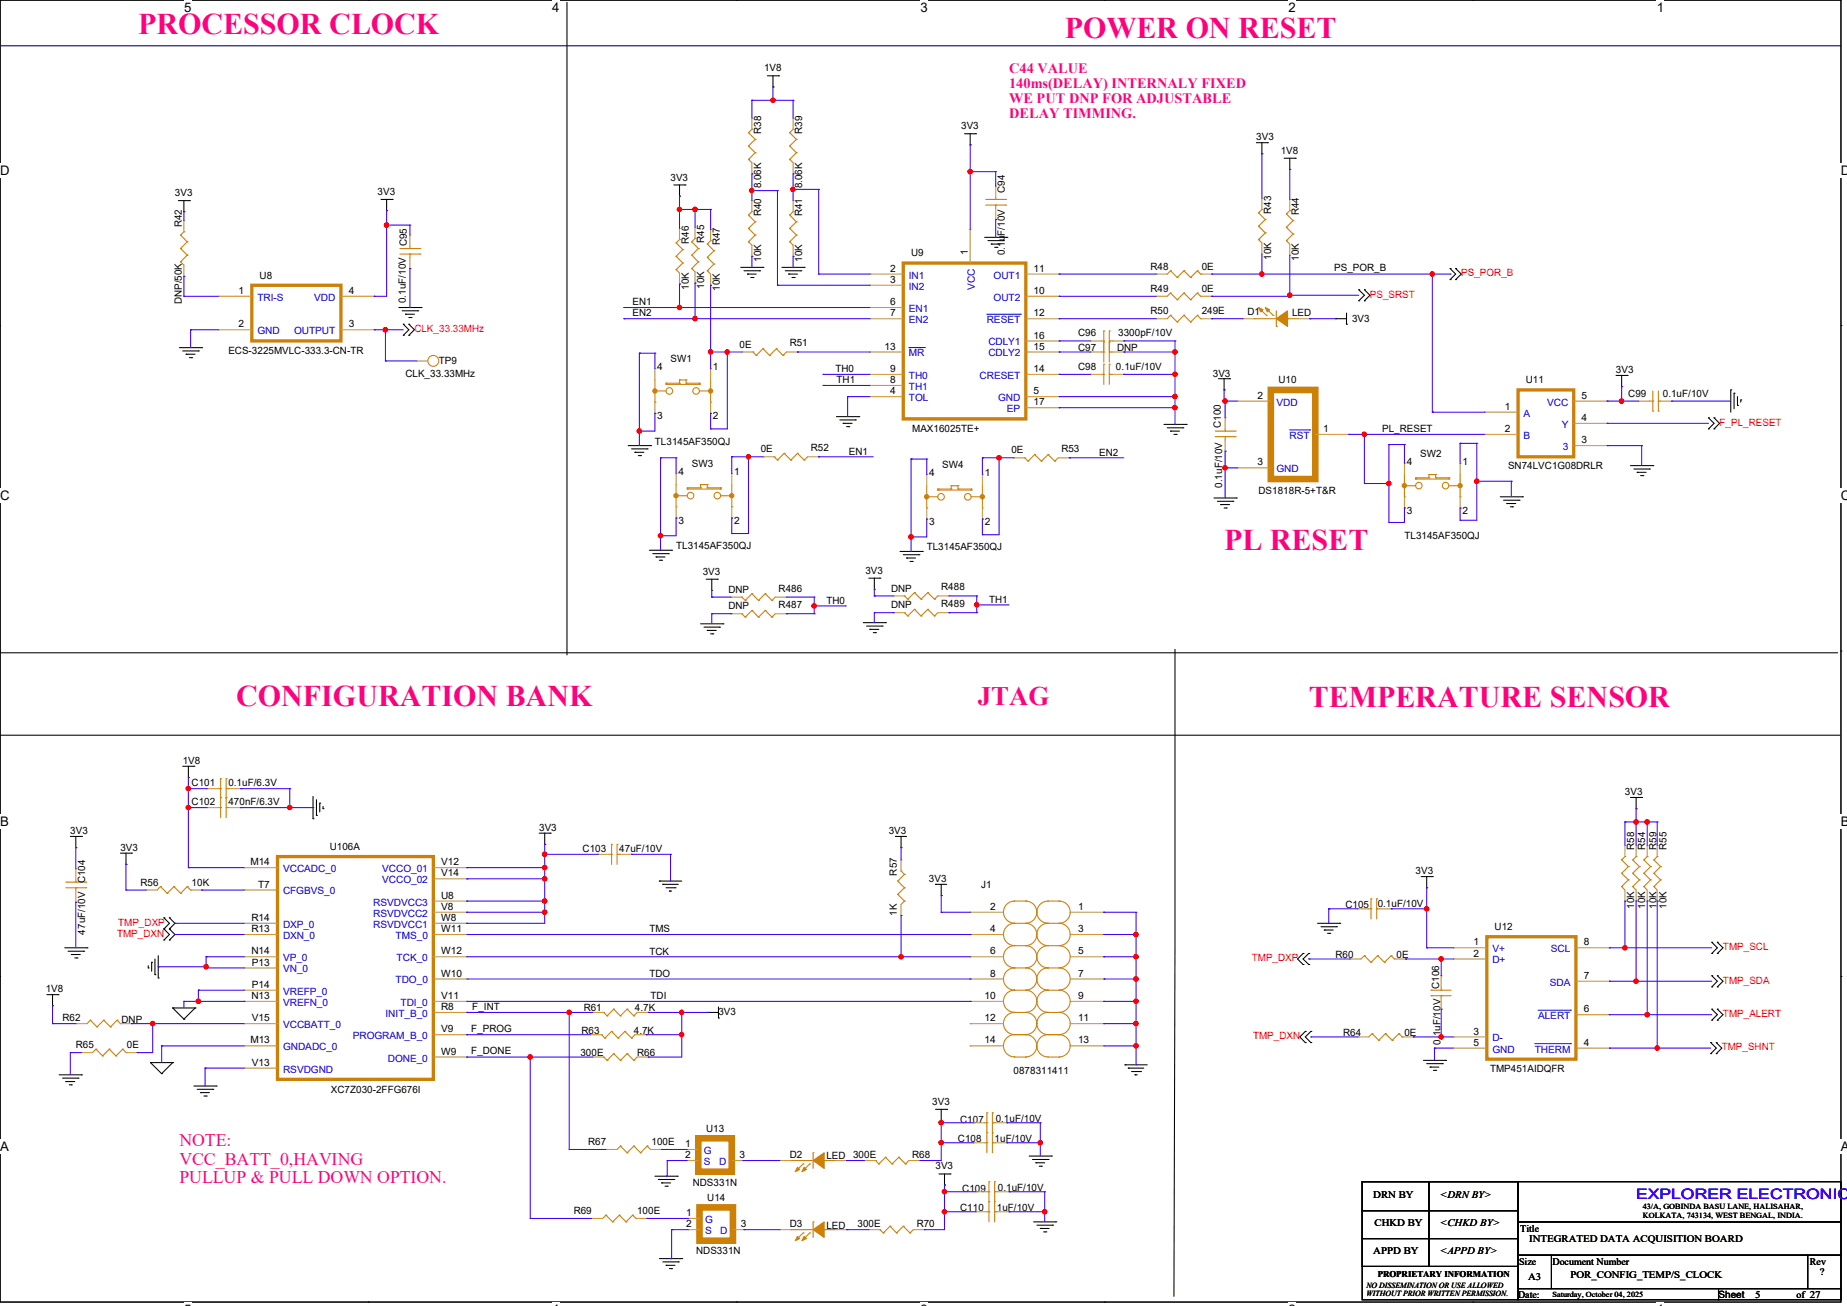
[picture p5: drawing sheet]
<svg xmlns="http://www.w3.org/2000/svg" width="594mm" height="420mm" viewBox="0 0 594 420" stroke-linecap="round" stroke-linejoin="round" font-family="sans-serif">
<defs><g id="words">
<g font-size="9.7" fill="#ff0080">
<text x="44.4" y="11">PROCESSOR CLOCK</text>
<text x="342.4" y="12.1">POWER ON RESET</text>
<text x="393.7" y="176.8">PL RESET</text>
<text x="76" y="226.9">CONFIGURATION BANK</text>
<text x="420.9" y="227.3">TEMPERATURE SENSOR</text>
</g>
<text font-size="8.6" fill="#ff0080" x="314.5" y="226.7">JTAG</text>
<g font-size="5.7" fill="#ff0080">
<text x="57.7" y="368.6">NOTE:</text>
<text x="57.7" y="374.6">VCC_BATT_0,HAVING</text>
<text x="57.7" y="380.6">PULLUP &amp; PULL DOWN OPTION.</text>
</g>
<g font-size="4.6" fill="#ff0080">
<text x="324.5" y="23.6">C44 VALUE</text>
<text x="324.5" y="28.4">140ms(DELAY) INTERNALY FIXED</text>
<text x="324.5" y="33.2">WE PUT DNP FOR ADJUSTABLE</text>
<text x="324.5" y="38.1">DELAY TIMMING.</text>
</g>
<text font-size="4.6" fill="#00f" x="526.2" y="385.6">EXPLORER ELECTRONIC</text>
<g font-size="4.2">
<text x="59.2" y="3.9">5</text>
<text x="177.6" y="3.9">4</text>
<text x="296" y="3.9">3</text>
<text x="414.4" y="3.9">2</text>
<text x="532.8" y="3.9">1</text>
<text x="0" y="56.2">D</text>
<text x="592" y="56.2">D</text>
<text x="0" y="160.8">C</text>
<text x="592" y="160.8">C</text>
<text x="0" y="265.5">B</text>
<text x="592" y="265.5">B</text>
<text x="0" y="370.2">A</text>
<text x="592" y="370.2">A</text>
</g>
<g font-size="3.2">
<text x="245.7" y="23">1V8</text>
<text x="309.1" y="41.6">3V3</text>
<text x="244.8" y="43" transform="rotate(-90 244.8 43)">R38</text>
<text x="258" y="43" transform="rotate(-90 258 43)">R39</text>
<text x="404" y="45.2">3V3</text>
<text x="411.9" y="49.5">1V8</text>
<text x="215.6" y="58.1">3V3</text>
<text x="56.3" y="63.1">3V3</text>
<text x="121.5" y="62.7">3V3</text>
<text x="244.8" y="60.6" transform="rotate(-90 244.8 60.6)">8.06K</text>
<text x="258" y="60.6" transform="rotate(-90 258 60.6)">8.06K</text>
<text x="323.2" y="62" transform="rotate(-90 323.2 62)">C94</text>
<text x="244.8" y="69.5" transform="rotate(-90 244.8 69.5)">R40</text>
<text x="258" y="69.5" transform="rotate(-90 258 69.5)">R41</text>
<text x="408.8" y="68.8" transform="rotate(-90 408.8 68.8)">R43</text>
<text x="417.7" y="69.2" transform="rotate(-90 417.7 69.2)">R44</text>
<text x="58.5" y="73.1" transform="rotate(-90 58.5 73.1)">R42</text>
<text x="130.9" y="79.2" transform="rotate(-90 130.9 79.2)">C95</text>
<text x="221.5" y="78.5" transform="rotate(-90 221.5 78.5)">R46</text>
<text x="226.5" y="78.1" transform="rotate(-90 226.5 78.1)">R45</text>
<text x="231.5" y="78.8" transform="rotate(-90 231.5 78.8)">R47</text>
<text x="293" y="82.4">U9</text>
<text x="311.2" y="82.1" transform="rotate(-90 311.2 82.1)">1</text>
<text x="323.2" y="82" transform="rotate(-90 323.2 82)">0.1uF/10V</text>
<text x="408.8" y="83.5" transform="rotate(-90 408.8 83.5)">10K</text>
<text x="417.7" y="83.9" transform="rotate(-90 417.7 83.9)">10K</text>
<text x="83.5" y="89.6">U8</text>
<text x="244.8" y="84.2" transform="rotate(-90 244.8 84.2)">10K</text>
<text x="258" y="84.2" transform="rotate(-90 258 84.2)">10K</text>
<text x="286.2" y="87.4">2</text>
<text x="332.4" y="87.4">11</text>
<text x="370" y="86.7">R48</text>
<text x="386.4" y="86.7">0E</text>
<text x="429.1" y="87.2">PS_POR_B</text>
<text x="76.7" y="94.5">1</text>
<text x="112.1" y="94.5">4</text>
<text x="221.5" y="93.2" transform="rotate(-90 221.5 93.2)">10K</text>
<text x="226.5" y="92.8" transform="rotate(-90 226.5 92.8)">10K</text>
<text x="231.5" y="93.5" transform="rotate(-90 231.5 93.5)">10K</text>
<text x="286.2" y="91">3</text>
<text x="332.4" y="94.5">10</text>
<text x="370" y="93.9">R49</text>
<text x="386.4" y="93.9">0E</text>
<text x="58.5" y="97.8" transform="rotate(-90 58.5 97.8)">DNP/50K</text>
<text x="130.5" y="97.5" transform="rotate(-90 130.5 97.5)">0.1uF/10V</text>
<text x="203.5" y="98.2">EN1</text>
<text x="203.5" y="101.8">EN2</text>
<text x="286.2" y="98.1">6</text>
<text x="286.2" y="101.7">7</text>
<text x="332.4" y="101.7">12</text>
<text x="370" y="101">R50</text>
<text x="386.4" y="101">249E</text>
<text x="401.1" y="101.4">D1</text>
<text x="415.5" y="101.8">LED</text>
<text x="76.7" y="105.3">2</text>
<text x="112.1" y="105.3">3</text>
<text x="434.8" y="103.5">3V3</text>
<text x="73.4" y="114">ECS-3225MVLC-333.3-CN-TR</text>
<text x="237.8" y="111.8">0E</text>
<text x="254" y="111.4">R51</text>
<text x="284.4" y="112.4">13</text>
<text x="332.4" y="112.4">15</text>
<text x="332.4" y="108.9">16</text>
<text x="346.7" y="112.9">C97</text>
<text x="346.7" y="108.2">C96</text>
<text x="359.2" y="112.9">DNP</text>
<text x="359.6" y="108.2">3300pF/10V</text>
<text x="141.1" y="117.2">TP9</text>
<text x="211.4" y="119">4</text>
<text x="215.6" y="116.5">SW1</text>
<text x="229.3" y="119">1</text>
<text x="268.6" y="119.7">TH0</text>
<text x="286.2" y="119.6">9</text>
<text x="332.4" y="119.6">14</text>
<text x="346.7" y="119">C98</text>
<text x="358.9" y="119">0.1uF/10V</text>
<text x="130.4" y="121.1">CLK_33.33MHz</text>
<text x="269" y="123.2">TH1</text>
<text x="286.2" y="123.2">8</text>
<text x="390.1" y="121.1">3V3</text>
<text x="411.2" y="123.3">U10</text>
<text x="490.7" y="123.3">U11</text>
<text x="519.7" y="120">3V3</text>
<text x="286.2" y="126.8">4</text>
<text x="332.4" y="126.8">5</text>
<text x="332.4" y="130.3">17</text>
<text x="404.4" y="128.2">2</text>
<text x="483.9" y="131.8">1</text>
<text x="508.6" y="128.2">5</text>
<text x="523.7" y="127.5">C99</text>
<text x="534.7" y="127.5">0.1uF/10V</text>
<text x="211.4" y="134.7">3</text>
<text x="229.3" y="134.7">2</text>
<text x="392.6" y="137.6" transform="rotate(-90 392.6 137.6)">C100</text>
<text x="508.6" y="135.4">4</text>
<text x="210.6" y="143">TL3145AF350QJ</text>
<text x="293.4" y="139">MAX16025TE+</text>
<text x="425.5" y="138.9">1</text>
<text x="444.5" y="138.8">PL_RESET</text>
<text x="483.9" y="138.9">2</text>
<text x="508.6" y="142.5">3</text>
<text x="244.6" y="145.5">0E</text>
<text x="260.8" y="145.1">R52</text>
<text x="273" y="146.2">EN1</text>
<text x="325.2" y="145.8">0E</text>
<text x="341.3" y="145.5">R53</text>
<text x="353.5" y="146.5">EN2</text>
<text x="404.4" y="149.7">3</text>
<text x="452.4" y="149.4">4</text>
<text x="456.7" y="146.9">SW2</text>
<text x="470.3" y="149.4">1</text>
<text x="218.2" y="152.7">4</text>
<text x="222.5" y="150.1">SW3</text>
<text x="236.1" y="152.7">1</text>
<text x="298.8" y="153">4</text>
<text x="303" y="150.5">SW4</text>
<text x="316.7" y="153">1</text>
<text x="485" y="150.8">SN74LVC1G08DRLR</text>
<text x="393" y="156.9" transform="rotate(-90 393 156.9)">0.1uF/10V</text>
<text x="404.7" y="158.7">DS1818R-5+T&amp;R</text>
<text x="452.4" y="165.1">3</text>
<text x="470.3" y="165.1">2</text>
<text x="218.2" y="168.4">3</text>
<text x="236.1" y="168.4">2</text>
<text x="298.8" y="168.7">3</text>
<text x="316.7" y="168.7">2</text>
<text x="451.6" y="173.4">TL3145AF350QJ</text>
<text x="217.4" y="176.6">TL3145AF350QJ</text>
<text x="298" y="177">TL3145AF350QJ</text>
<text x="226" y="184.9">3V3</text>
<text x="278.3" y="184.5">3V3</text>
<text x="234.3" y="190.6">DNP</text>
<text x="250.4" y="190.2">R486</text>
<text x="286.6" y="190.2">DNP</text>
<text x="302.7" y="189.9">R488</text>
<text x="234.3" y="196">DNP</text>
<text x="250.4" y="195.6">R487</text>
<text x="265.8" y="194.1">TH0</text>
<text x="286.6" y="195.6">DNP</text>
<text x="302.7" y="195.2">R489</text>
<text x="318.1" y="193.8">TH1</text>
<text x="58.8" y="245.7">1V8</text>
<text x="61.6" y="252.9">C101</text>
<text x="73.4" y="252.9">0.1uF/6.3V</text>
<text x="522.6" y="255.8">3V3</text>
<text x="61.6" y="259">C102</text>
<text x="73.4" y="259">470nF/6.3V</text>
<text x="22.6" y="268.3">3V3</text>
<text x="173.4" y="267.2">3V3</text>
<text x="285.8" y="268.3">3V3</text>
<text x="38.7" y="273.7">3V3</text>
<text x="106" y="273.3">U106A</text>
<text x="187.4" y="274">C103</text>
<text x="199.2" y="274">47uF/10V</text>
<text x="525.5" y="273.3" transform="rotate(-90 525.5 273.3)">R58</text>
<text x="529.1" y="273.3" transform="rotate(-90 529.1 273.3)">R54</text>
<text x="532.7" y="273.3" transform="rotate(-90 532.7 273.3)">R59</text>
<text x="535.9" y="273.3" transform="rotate(-90 535.9 273.3)">R55</text>
<text x="80.5" y="278.3">M14</text>
<text x="141.9" y="278.3">V12</text>
<text x="141.9" y="281.9">V14</text>
<text x="288.5" y="281.6" transform="rotate(-90 288.5 281.6)">R57</text>
<text x="455.2" y="281.2">3V3</text>
<text x="27.3" y="284.1" transform="rotate(-90 27.3 284.1)">C104</text>
<text x="45.2" y="284.8">R56</text>
<text x="61.6" y="284.8">10K</text>
<text x="83" y="285.5">T7</text>
<text x="298.7" y="283.7">3V3</text>
<text x="315.5" y="285.5">J1</text>
<text x="141.9" y="289">U8</text>
<text x="141.9" y="292.6">V8</text>
<text x="318.4" y="292.6">2</text>
<text x="346.7" y="292.6">1</text>
<text x="432.7" y="291.9">C105</text>
<text x="443.1" y="291.6">0.1uF/10V</text>
<text x="525.5" y="292.3" transform="rotate(-90 525.5 292.3)">10K</text>
<text x="529.1" y="292.3" transform="rotate(-90 529.1 292.3)">10K</text>
<text x="532.7" y="292.3" transform="rotate(-90 532.7 292.3)">10K</text>
<text x="535.9" y="292.3" transform="rotate(-90 535.9 292.3)">10K</text>
<text x="80.9" y="299.8">R13</text>
<text x="80.9" y="296.2">R14</text>
<text x="141.9" y="299.8">W11</text>
<text x="141.9" y="296.2">W8</text>
<text x="208.8" y="299.8">TMS</text>
<text x="288.5" y="294.4" transform="rotate(-90 288.5 294.4)">1K</text>
<text x="318.4" y="299.8">4</text>
<text x="346.7" y="299.8">3</text>
<text x="480.6" y="299.1">U12</text>
<text x="27.3" y="300.5" transform="rotate(-90 27.3 300.5)">47uF/10V</text>
<text x="473.9" y="304">1</text>
<text x="509.3" y="304">8</text>
<text x="80.9" y="306.9">N14</text>
<text x="81" y="310.5">P13</text>
<text x="141.9" y="306.9">W12</text>
<text x="208.8" y="307">TCK</text>
<text x="318.4" y="306.9">6</text>
<text x="346.7" y="306.9">5</text>
<text x="429.5" y="308.1">R60</text>
<text x="449.2" y="308.1">0E</text>
<text x="473.9" y="307.6">2</text>
<text x="81" y="317.7">P14</text>
<text x="141.9" y="314.1">W10</text>
<text x="208.8" y="314.1">TDO</text>
<text x="318.4" y="314.1">8</text>
<text x="346.7" y="314.1">7</text>
<text x="509.3" y="314.8">7</text>
<text x="14.7" y="319.1">1V8</text>
<text x="80.9" y="321.3">N13</text>
<text x="141.9" y="321.3">V11</text>
<text x="209.2" y="321.3">TDI</text>
<text x="316.7" y="321.3">10</text>
<text x="346.7" y="321.3">9</text>
<text x="462.9" y="318" transform="rotate(-90 462.9 318)">C106</text>
<text x="20.1" y="328.5">R62</text>
<text x="39.1" y="328.8">DNP</text>
<text x="81" y="328.4">V15</text>
<text x="141.9" y="324.8">R8</text>
<text x="151.9" y="324.7">F_INT</text>
<text x="187.7" y="325.2">R61</text>
<text x="204.2" y="325.2">4.7K</text>
<text x="231.1" y="326.3">3V3</text>
<text x="316.7" y="328.4">12</text>
<text x="346.7" y="328.4">11</text>
<text x="509.3" y="325.5">6</text>
<text x="80.5" y="335.6">M13</text>
<text x="141.9" y="332">V9</text>
<text x="151.6" y="331.8">F_PROG</text>
<text x="187" y="332.4">R63</text>
<text x="203.8" y="332.4">4.7K</text>
<text x="316.7" y="335.6">14</text>
<text x="346.7" y="335.6">13</text>
<text x="432" y="333.1">R64</text>
<text x="451.7" y="333.1">0E</text>
<text x="463.2" y="336" transform="rotate(-90 463.2 336)">0.1uF/10V</text>
<text x="473.9" y="332.7">3</text>
<text x="24.4" y="337.1">R65</text>
<text x="40.8" y="337.1">0E</text>
<text x="141.9" y="339.2">W9</text>
<text x="151.6" y="339">F_DONE</text>
<text x="186.6" y="339.6">300E</text>
<text x="204.9" y="339.6">R66</text>
<text x="473.9" y="336.3">5</text>
<text x="509.3" y="336.3">4</text>
<text x="81" y="342.7">V13</text>
<text x="326" y="345.3">0878311411</text>
<text x="479.2" y="344.6">TMP451AIDQFR</text>
<text x="106.4" y="351.4">XC7Z030-2FFG676I</text>
<text x="299.8" y="355.3">3V3</text>
<text x="227.1" y="363.9">U13</text>
<text x="308.8" y="361.1">C107</text>
<text x="320.2" y="360.7">0.1uF/10V</text>
<text x="189.1" y="368.2">R67</text>
<text x="209.6" y="368.2">100E</text>
<text x="220.3" y="368.9">1</text>
<text x="308.1" y="367.2">C108</text>
<text x="319.9" y="367.2">1uF/10V</text>
<text x="220.3" y="372.4">2</text>
<text x="237.8" y="372.4">3</text>
<text x="254" y="372.5">D2</text>
<text x="265.8" y="372.9">LED</text>
<text x="274.4" y="372.5">300E</text>
<text x="293.4" y="372.5">R68</text>
<text x="300.9" y="376.1">3V3</text>
<text x="222.8" y="381.5">NDS331N</text>
<text x="309.5" y="383.3">C109</text>
<text x="320.9" y="382.9">0.1uF/10V</text>
<text x="227.5" y="386.1">U14</text>
<text x="308.8" y="389.3">C110</text>
<text x="320.6" y="389.3">1uF/10V</text>
<text x="441.6" y="385.4">DRN BY</text>
<text x="463.1" y="385.4">&lt;DRN BY&gt;</text>
<text x="184.5" y="390.4">R69</text>
<text x="204.9" y="390.4">100E</text>
<text x="220.7" y="391.1">1</text>
<text x="220.7" y="394.7">2</text>
<text x="238.2" y="394.7">3</text>
<text x="254" y="394.7">D3</text>
<text x="265.8" y="395.1">LED</text>
<text x="275.8" y="394.7">300E</text>
<text x="294.8" y="394.7">R70</text>
<text x="442" y="394.4">CHKD BY</text>
<text x="463.1" y="394.4">&lt;CHKD BY&gt;</text>
<text x="488.9" y="396.2">Title</text>
<text x="491.8" y="399.4">INTEGRATED DATA ACQUISITION BOARD</text>
<text x="223.9" y="403.3">NDS331N</text>
<text x="441.6" y="403.3">APPD BY</text>
<text x="463.1" y="403.3">&lt;APPD BY&gt;</text>
<text x="488.5" y="406.9">Size</text>
<text x="499.3" y="406.9">Document Number</text>
<text x="582" y="406.9">Rev</text>
<text x="491.4" y="411.6">A3</text>
<text x="505" y="410.8">POR_CONFIG_TEMP/S_CLOCK</text>
<text x="585.3" y="410.1">?</text>
<text x="488.2" y="417.3">Date:</text>
<text x="552.7" y="417.3">Sheet</text>
<text x="564.5" y="417.3">5</text>
<text x="577.7" y="417.3">of 27</text>
</g>
<g font-size="3.2" fill="#00c">
<text x="292.3" y="89.6">IN1</text>
<text x="319.5" y="89.6">OUT1</text>
<text x="292.3" y="93.2">IN2</text>
<text x="313.5" y="93.3" transform="rotate(-90 313.5 93.3)">VCC</text>
<text x="82.8" y="96.7">TRI-S</text>
<text x="101.1" y="96.7">VDD</text>
<text x="292.3" y="100.3">EN1</text>
<text x="319.5" y="96.7">OUT2</text>
<text x="82.8" y="107.5">GND</text>
<text x="94.6" y="107.5">OUTPUT</text>
<text x="292.3" y="103.9">EN2</text>
<text x="317.3" y="103.9">RESET</text>
<text x="317.8" y="111.1">CDLY1</text>
<text x="292.3" y="114.6">MR</text>
<text x="317.8" y="114.6">CDLY2</text>
<text x="292.3" y="125.4">TH1</text>
<text x="292.3" y="121.8">TH0</text>
<text x="315" y="121.8">CRESET</text>
<text x="292.3" y="129">TOL</text>
<text x="321" y="129">GND</text>
<text x="410.5" y="130.4">VDD</text>
<text x="497.5" y="130.4">VCC</text>
<text x="323.8" y="132.5">EP</text>
<text x="490" y="134">A</text>
<text x="502.2" y="137.6">Y</text>
<text x="414.7" y="141.1">RST</text>
<text x="490" y="141.1">B</text>
<text x="502.5" y="144.7">3</text>
<text x="410.5" y="151.9">GND</text>
<text x="91" y="280.5">VCCADC_0</text>
<text x="122.9" y="280.5">VCCO_01</text>
<text x="91" y="287.7">CFGBVS_0</text>
<text x="122.9" y="284.1">VCCO_02</text>
<text x="120" y="291.2">RSVDVCC3</text>
<text x="91" y="298.4">DXP_0</text>
<text x="120" y="298.4">RSVDVCC1</text>
<text x="120" y="294.8">RSVDVCC2</text>
<text x="91" y="302">DXN_0</text>
<text x="127.2" y="302">TMS_0</text>
<text x="91" y="309.1">VP_0</text>
<text x="127.6" y="309.1">TCK_0</text>
<text x="479.9" y="306.2">V+</text>
<text x="479.9" y="309.8">D+</text>
<text x="498.8" y="306.2">SCL</text>
<text x="91" y="312.7">VN_0</text>
<text x="127.2" y="316.3">TDO_0</text>
<text x="498.4" y="317">SDA</text>
<text x="91" y="323.5">VREFN_0</text>
<text x="91" y="319.9">VREFP_0</text>
<text x="128.8" y="323.5">TDI_0</text>
<text x="124" y="327">INIT_B_0</text>
<text x="494.6" y="327.7">ALERT</text>
<text x="91" y="330.6">VCCBATT_0</text>
<text x="113.5" y="334.2">PROGRAM_B_0</text>
<text x="479.9" y="334.9">D-</text>
<text x="91" y="337.8">GNDADC_0</text>
<text x="124.7" y="341.4">DONE_0</text>
<text x="479.9" y="338.5">GND</text>
<text x="493.6" y="338.5">THERM</text>
<text x="91" y="344.9">RSVDGND</text>
<text x="226.4" y="371.1">G</text>
<text x="226.4" y="374.6">S</text>
<text x="231.2" y="374.6">D</text>
<text x="226.7" y="393.3">G</text>
<text x="226.7" y="396.9">S</text>
<text x="231.6" y="396.9">D</text>
</g>
<g font-size="3.2" fill="#f00">
<text x="469.9" y="88.9">PS_POR_B</text>
<text x="440.6" y="95.7">PS_SRST</text>
<text x="133.3" y="106.8">CLK_33.33MHz</text>
<text x="553" y="136.9">F_PL_RESET</text>
<text x="38" y="297.7">TMP_DXP</text>
<text x="37.6" y="301.2">TMP_DXN</text>
<text x="554.1" y="305.6">TMP_SCL</text>
<text x="402.6" y="309.1">TMP_DXP</text>
<text x="554.1" y="316.3">TMP_SDA</text>
<text x="554.1" y="327">TMP_ALERT</text>
<text x="403" y="334.2">TMP_DXN</text>
<text x="553.7" y="337.8">TMP_SHNT</text>
</g>
<text font-size="2.8" x="443.1" y="410.5">PROPRIETARY INFORMATION</text>
<g font-size="2.5">
<text x="528.3" y="388.7">43/A, GOBINDA BASU LANE, HALISAHAR,</text>
<text x="528.3" y="391.6">KOLKATA, 743134, WEST BENGAL, INDIA.</text>
<text x="439.5" y="414.1">NO DISSEMINATION OR USE ALLOWED</text>
<text x="439.5" y="416.8">WITHOUT PRIOR WRITTEN PERMISSION.</text>
<text x="499.3" y="417">Saturday, October 04, 2025</text>
</g>
</g></defs>
<path d="M0 0h592v418.7h-592z" fill="none" stroke="#000" stroke-width=".34"/>
<g fill="#fff">
<path d="M59.2 0h2.4v4.8h-2.4z"/>
<path d="M59.2 418.7h2.4v1.3h-2.4z"/>
</g>
<g fill="#000">
<circle cx="118.4" cy="0" r=".17"/>
<circle cx="118.4" cy="418.7" r=".17"/>
</g>
<g fill="#fff">
<path d="M177.6 0h2.4v4.8h-2.4z"/>
<path d="M177.6 418.7h2.4v1.3h-2.4z"/>
</g>
<g fill="#000">
<circle cx="236.8" cy="0" r=".17"/>
<circle cx="236.8" cy="418.7" r=".17"/>
</g>
<g fill="#fff">
<path d="M296 0h2.4v4.8h-2.4z"/>
<path d="M296 418.7h2.4v1.3h-2.4z"/>
</g>
<g fill="#000">
<circle cx="355.2" cy="0" r=".17"/>
<circle cx="355.2" cy="418.7" r=".17"/>
</g>
<g fill="#fff">
<path d="M414.4 0h2.4v4.8h-2.4z"/>
<path d="M414.4 418.7h2.4v1.3h-2.4z"/>
</g>
<g fill="#000">
<circle cx="473.6" cy="0" r=".17"/>
<circle cx="473.6" cy="418.7" r=".17"/>
</g>
<g fill="#fff">
<path d="M532.8 0h2.4v4.8h-2.4z"/>
<path d="M532.8 418.7h2.4v1.3h-2.4z"/>
<path d="M0 52.4h3.1v4.7h-3.1z"/>
<path d="M592 52.4h2v4.7h-2z"/>
<path d="M0 157h3.1v4.8h-3.1z"/>
<path d="M592 157h2v4.8h-2z"/>
</g>
<g fill="#000">
<circle cx="0" cy="104.7" r=".17"/>
<circle cx="592" cy="104.7" r=".17"/>
</g>
<g fill="#fff">
<path d="M0 261.7h2.9v4.7h-2.9z"/>
<path d="M592 261.7h2v4.7h-2z"/>
</g>
<g fill="#000">
<circle cx="0" cy="209.4" r=".17"/>
<circle cx="592" cy="209.4" r=".17"/>
</g>
<g fill="#fff">
<path d="M0 366.4h2.9v4.7h-2.9z"/>
<path d="M591.9 366.4h2.1v4.7h-2.1z"/>
</g>
<g fill="#000">
<circle cx="248.6" cy="28" r=".17"/>
<circle cx="250.4" cy="24.4" r=".17"/>
<circle cx="220.3" cy="59.5" r=".17"/>
<circle cx="312" cy="46.6" r=".17"/>
<circle cx="313.8" cy="43" r=".17"/>
<circle cx="405.8" cy="49.4" r=".17"/>
<circle cx="407.6" cy="45.9" r=".17"/>
<circle cx="414.8" cy="54.5" r=".17"/>
<circle cx="416.6" cy="50.9" r=".17"/>
<circle cx="59.1" cy="68.1" r=".17"/>
<circle cx="60.9" cy="64.5" r=".17"/>
<circle cx="124.3" cy="67.7" r=".17"/>
<circle cx="126.1" cy="64.1" r=".17"/>
<circle cx="218.5" cy="63.1" r=".17"/>
<circle cx="318.8" cy="78.5" r=".17"/>
<circle cx="320.6" cy="79.5" r=".17"/>
<circle cx="322.7" cy="77.4" r=".17"/>
<circle cx="323.8" cy="76.3" r=".17"/>
<circle cx="134.4" cy="99.9" r=".17"/>
<circle cx="135.4" cy="98.9" r=".17"/>
<circle cx="240.4" cy="88.1" r=".17"/>
<circle cx="242.1" cy="89.2" r=".17"/>
<circle cx="244.3" cy="87.1" r=".17"/>
<circle cx="245.4" cy="86" r=".17"/>
<circle cx="253.6" cy="88.1" r=".17"/>
<circle cx="255.4" cy="89.2" r=".17"/>
<circle cx="257.6" cy="87.1" r=".17"/>
<circle cx="258.6" cy="86" r=".17"/>
<circle cx="437" cy="93.2" r=".17"/>
<circle cx="437" cy="96.7" r=".17"/>
<circle cx="438.8" cy="93.2" r=".17"/>
<circle cx="438.8" cy="96.7" r=".17"/>
<circle cx="466.3" cy="86.4" r=".17"/>
<circle cx="466.3" cy="89.9" r=".17"/>
<circle cx="468.1" cy="86.4" r=".17"/>
<circle cx="468.1" cy="89.9" r=".17"/>
<circle cx="59.9" cy="113.9" r=".17"/>
<circle cx="61.6" cy="115" r=".17"/>
<circle cx="63.8" cy="112.9" r=".17"/>
<circle cx="64.9" cy="111.8" r=".17"/>
<circle cx="129.7" cy="107.8" r=".17"/>
<circle cx="129.7" cy="104.3" r=".17"/>
<circle cx="130.4" cy="101" r=".17"/>
<circle cx="131.5" cy="107.8" r=".17"/>
<circle cx="131.5" cy="104.3" r=".17"/>
<circle cx="132.2" cy="102.1" r=".17"/>
<circle cx="429.5" cy="102.5" r=".17"/>
<circle cx="433" cy="104.3" r=".17"/>
<circle cx="271.1" cy="136.1" r=".17"/>
<circle cx="273" cy="137.2" r=".17"/>
<circle cx="275.1" cy="135" r=".17"/>
<circle cx="276.2" cy="134" r=".17"/>
<circle cx="376.4" cy="138.6" r=".17"/>
<circle cx="378.2" cy="139.7" r=".17"/>
<circle cx="380.4" cy="137.6" r=".17"/>
<circle cx="381.5" cy="136.5" r=".17"/>
<circle cx="393.7" cy="125.4" r=".17"/>
<circle cx="395.4" cy="121.8" r=".17"/>
<circle cx="521.5" cy="124.3" r=".17"/>
<circle cx="523.3" cy="120.7" r=".17"/>
<circle cx="549.4" cy="137.9" r=".17"/>
<circle cx="549.4" cy="134.4" r=".17"/>
<circle cx="551.2" cy="137.9" r=".17"/>
<circle cx="551.2" cy="134.4" r=".17"/>
<circle cx="556.6" cy="125.4" r=".17"/>
<circle cx="557.7" cy="126.4" r=".17"/>
<circle cx="558.8" cy="130.4" r=".17"/>
<circle cx="559.8" cy="128.6" r=".17"/>
<circle cx="204.2" cy="145.5" r=".17"/>
<circle cx="206" cy="146.5" r=".17"/>
<circle cx="208.1" cy="144.4" r=".17"/>
<circle cx="209.2" cy="143.3" r=".17"/>
<circle cx="489.6" cy="159.8" r=".17"/>
<circle cx="526.5" cy="151.9" r=".17"/>
<circle cx="528.3" cy="153" r=".17"/>
<circle cx="530.4" cy="150.8" r=".17"/>
<circle cx="531.5" cy="149.7" r=".17"/>
<circle cx="211" cy="179.1" r=".17"/>
<circle cx="214.9" cy="178.1" r=".17"/>
<circle cx="216" cy="177" r=".17"/>
<circle cx="291.5" cy="179.5" r=".17"/>
<circle cx="295.5" cy="178.4" r=".17"/>
<circle cx="296.6" cy="177.3" r=".17"/>
<circle cx="392.6" cy="162.3" r=".17"/>
<circle cx="394.3" cy="163.4" r=".17"/>
<circle cx="396.5" cy="161.2" r=".17"/>
<circle cx="397.6" cy="160.1" r=".17"/>
<circle cx="484.6" cy="161.9" r=".17"/>
<circle cx="486.4" cy="163" r=".17"/>
<circle cx="488.5" cy="160.9" r=".17"/>
<circle cx="212.8" cy="180.2" r=".17"/>
<circle cx="228.9" cy="189.9" r=".17"/>
<circle cx="230.7" cy="186.3" r=".17"/>
<circle cx="281.2" cy="189.5" r=".17"/>
<circle cx="283" cy="185.9" r=".17"/>
<circle cx="293.4" cy="180.6" r=".17"/>
<circle cx="227.5" cy="202.7" r=".17"/>
<circle cx="229.2" cy="203.8" r=".17"/>
<circle cx="231.4" cy="201.7" r=".17"/>
<circle cx="232.5" cy="200.6" r=".17"/>
<circle cx="279.7" cy="202.4" r=".17"/>
<circle cx="281.6" cy="203.5" r=".17"/>
<circle cx="283.7" cy="201.3" r=".17"/>
<circle cx="284.8" cy="200.2" r=".17"/>
<circle cx="60.6" cy="250" r=".17"/>
<circle cx="62.4" cy="246.4" r=".17"/>
<circle cx="102.8" cy="258.3" r=".17"/>
<circle cx="527.9" cy="256.5" r=".17"/>
<circle cx="24.4" cy="272.6" r=".17"/>
<circle cx="26.2" cy="269" r=".17"/>
<circle cx="40.5" cy="278" r=".17"/>
<circle cx="42.3" cy="274.4" r=".17"/>
<circle cx="100.7" cy="263.3" r=".17"/>
<circle cx="101.8" cy="262.2" r=".17"/>
<circle cx="103.9" cy="260.1" r=".17"/>
<circle cx="175.2" cy="271.5" r=".17"/>
<circle cx="177" cy="267.9" r=".17"/>
<circle cx="288" cy="269" r=".17"/>
<circle cx="289.8" cy="272.6" r=".17"/>
<circle cx="526.2" cy="260.1" r=".17"/>
<circle cx="52.7" cy="295.1" r=".17"/>
<circle cx="52.7" cy="298.7" r=".17"/>
<circle cx="54.5" cy="298.7" r=".17"/>
<circle cx="54.5" cy="295.1" r=".17"/>
<circle cx="212" cy="283.3" r=".17"/>
<circle cx="213.1" cy="284.4" r=".17"/>
<circle cx="215.3" cy="286.6" r=".17"/>
<circle cx="217.1" cy="285.5" r=".17"/>
<circle cx="300.9" cy="284.4" r=".17"/>
<circle cx="302.7" cy="288" r=".17"/>
<circle cx="425.9" cy="299.1" r=".17"/>
<circle cx="429.8" cy="298" r=".17"/>
<circle cx="430.9" cy="296.9" r=".17"/>
<circle cx="458.8" cy="285.5" r=".17"/>
<circle cx="460.6" cy="281.9" r=".17"/>
<circle cx="0" cy="314" r=".17"/>
<circle cx="18.7" cy="319.9" r=".17"/>
<circle cx="22.9" cy="307" r=".17"/>
<circle cx="24.8" cy="308.1" r=".17"/>
<circle cx="26.9" cy="305.9" r=".17"/>
<circle cx="28" cy="304.8" r=".17"/>
<circle cx="47.7" cy="311.3" r=".17"/>
<circle cx="48.8" cy="309.5" r=".17"/>
<circle cx="49.8" cy="313.4" r=".17"/>
<circle cx="50.9" cy="314.5" r=".17"/>
<circle cx="52.7" cy="302.3" r=".17"/>
<circle cx="54.5" cy="302.3" r=".17"/>
<circle cx="419.1" cy="310.2" r=".17"/>
<circle cx="419.1" cy="306.6" r=".17"/>
<circle cx="420.9" cy="306.6" r=".17"/>
<circle cx="420.9" cy="310.2" r=".17"/>
<circle cx="427.7" cy="300.1" r=".17"/>
<circle cx="550.5" cy="303" r=".17"/>
<circle cx="550.5" cy="317.4" r=".17"/>
<circle cx="550.5" cy="306.6" r=".17"/>
<circle cx="550.5" cy="313.8" r=".17"/>
<circle cx="552.3" cy="303" r=".17"/>
<circle cx="552.3" cy="306.6" r=".17"/>
<circle cx="552.3" cy="317.4" r=".17"/>
<circle cx="552.3" cy="313.8" r=".17"/>
<circle cx="592" cy="314" r=".17"/>
<circle cx="16.9" cy="323.4" r=".17"/>
<circle cx="55.5" cy="324.1" r=".17"/>
<circle cx="59.1" cy="327.7" r=".17"/>
<circle cx="62.7" cy="324.1" r=".17"/>
<circle cx="227.5" cy="325.6" r=".17"/>
<circle cx="231.1" cy="327.4" r=".17"/>
<circle cx="419.8" cy="331.7" r=".17"/>
<circle cx="419.8" cy="335.3" r=".17"/>
<circle cx="421.6" cy="335.3" r=".17"/>
<circle cx="421.6" cy="331.7" r=".17"/>
<circle cx="550.2" cy="338.8" r=".17"/>
<circle cx="550.2" cy="335.3" r=".17"/>
<circle cx="550.5" cy="328.1" r=".17"/>
<circle cx="550.5" cy="324.5" r=".17"/>
<circle cx="551.9" cy="338.8" r=".17"/>
<circle cx="551.9" cy="335.3" r=".17"/>
<circle cx="552.3" cy="328.1" r=".17"/>
<circle cx="552.3" cy="324.5" r=".17"/>
<circle cx="21.2" cy="347.8" r=".17"/>
<circle cx="22.9" cy="348.9" r=".17"/>
<circle cx="25.1" cy="346.7" r=".17"/>
<circle cx="26.2" cy="345.7" r=".17"/>
<circle cx="48.4" cy="341.7" r=".17"/>
<circle cx="52" cy="345.3" r=".17"/>
<circle cx="55.5" cy="341.7" r=".17"/>
<circle cx="64.5" cy="351.4" r=".17"/>
<circle cx="66.3" cy="352.5" r=".17"/>
<circle cx="68.5" cy="350.3" r=".17"/>
<circle cx="69.5" cy="349.2" r=".17"/>
<circle cx="304.5" cy="356.7" r=".17"/>
<circle cx="361.8" cy="342.4" r=".17"/>
<circle cx="362.8" cy="343.5" r=".17"/>
<circle cx="365" cy="345.7" r=".17"/>
<circle cx="366.8" cy="344.6" r=".17"/>
<circle cx="459.9" cy="343.2" r=".17"/>
<circle cx="461.7" cy="344.2" r=".17"/>
<circle cx="463.8" cy="342.1" r=".17"/>
<circle cx="464.9" cy="341" r=".17"/>
<circle cx="216.7" cy="379.3" r=".17"/>
<circle cx="217.8" cy="378.2" r=".17"/>
<circle cx="302.7" cy="360.3" r=".17"/>
<circle cx="305.5" cy="377.5" r=".17"/>
<circle cx="333.1" cy="373.9" r=".17"/>
<circle cx="334.9" cy="375" r=".17"/>
<circle cx="337.1" cy="372.9" r=".17"/>
<circle cx="338.1" cy="371.8" r=".17"/>
<circle cx="212.8" cy="380.4" r=".17"/>
<circle cx="214.6" cy="381.5" r=".17"/>
<circle cx="303.7" cy="381.1" r=".17"/>
<circle cx="334.6" cy="395.1" r=".17"/>
<circle cx="336.3" cy="396.2" r=".17"/>
<circle cx="338.5" cy="394" r=".17"/>
<circle cx="339.6" cy="392.9" r=".17"/>
<circle cx="214.2" cy="406.9" r=".17"/>
<circle cx="216" cy="408" r=".17"/>
<circle cx="218.1" cy="405.8" r=".17"/>
<circle cx="219.2" cy="404.7" r=".17"/>
</g>
<path d="M0 14.7h592" fill="none" stroke="#000040" stroke-width=".34"/>
<g fill="none" stroke="#000" stroke-width=".34">
<path d="M182.3 .8v209.8M246.8 24.4h3.6M248.6 24.4v3.6M216.7 59.5h3.6M218.5 59.5v3.6M310.2 43h3.6M312 43v3.6M404 45.9h3.6M405.8 45.9v3.5M413 50.9h3.6M414.8 50.9v3.6M57.4 64.5h3.5"/>
<path d="M59.1 64.5v3.6M122.5 64.1h3.6M124.3 64.1v3.6M316.7 76.3h7.1M317.7 77.4h5M318.8 78.5h2.8M319.9 79.5h.7M128.3 98.9h7.1M129.3 99.9h5.1M238.2 86h7.2M239.3 87.1h5M240.4 88.1h2.8"/>
<path d="M241.4 89.2h.7M251.5 86h7.1M252.5 87.1h5.1M253.6 88.1h2.9M254.7 89.2h.7M437 93.2l1.8 1.8-1.8 1.7M438.8 93.2l1.8 1.8-1.8 1.7M466.3 86.4l1.8 1.7-1.8 1.8M468.1 86.4l1.8 1.7-1.8 1.8M57.7 111.8h7.2M58.8 112.9h5M59.9 113.9h2.8"/>
<path d="M60.9 115h.7M129.7 104.3l1.8 1.7-1.8 1.8M130.4 101h2.9M131.5 102.1h.7M131.5 104.3l1.8 1.7-1.8 1.8M429.5 102.5h3.5M433 100.7v3.6M269 134h7.2M270.1 135h5M271.1 136.1h2.9M272.2 137.2h.8M374.3 136.5h7.2"/>
<path d="M375.4 137.6h5M376.4 138.6h2.9M377.5 139.7h.7M391.8 121.8h3.6M393.7 121.8v3.6M519.7 120.7h3.6M521.5 120.7v3.6M549.4 134.4l1.8 1.7-1.8 1.8M551.2 134.4l1.8 1.7-1.8 1.8M556.6 125.4v7.1M557.7 126.4v5.1M558.8 127.6v2.8"/>
<path d="M559.8 128.6v.7M202 143.3h7.2M203.1 144.4h5M204.2 145.5h2.9M205.3 146.5h.7M482.5 159.8h7.1M524.3 149.7h7.2M525.4 150.8h5M526.5 151.9h2.9M527.6 153h.7M208.8 177h7.2M209.9 178.1h5"/>
<path d="M211 179.1h2.9M289.4 177.3h7.2M290.5 178.4h5M291.5 179.5h2.9M390.4 160.1h7.2M391.5 161.2h5M392.6 162.3h2.8M393.7 163.4h.6M483.5 160.9h5M484.6 161.9h2.9M485.7 163h.7M212 180.2h.8"/>
<path d="M227.1 186.3h3.6M228.9 186.3v3.6M279.4 185.9h3.6M281.2 185.9v3.6M292.7 180.6h.7M0 209.9h591M225.3 200.6h7.2M226.4 201.7h5M227.5 202.7h2.8M228.5 203.8h.7M277.6 200.2h7.2M278.7 201.3h5"/>
<path d="M279.7 202.4h2.9M280.8 203.5h.8M377.9 208.8l-.4 208.1M-.1 236.4h591.8M58.8 246.4h3.6M60.6 246.4v3.6M100.7 256.1v7.2M101.8 257.2v5M102.8 258.3v2.8M103.9 259.3v.8M524.3 256.5h3.6M526.2 256.5v3.6"/>
<path d="M22.6 269h3.6M24.4 269v3.6M38.7 274.4h3.6M40.5 274.4v3.6M173.4 267.9h3.6M175.2 267.9v3.6M288 269h3.5M289.8 269v3.6M52.7 295.1l1.8 1.8-1.8 1.8 1.8 1.8-1.8 1.8M54.5 295.1l1.8 1.8-1.8 1.8 1.8 1.8-1.8 1.8M212 283.3h7.2M213.1 284.4h5"/>
<path d="M214.2 285.5h2.9M215.3 286.6h.7M300.9 284.4h3.6M302.7 284.4v3.6M423.7 296.9h7.2M424.8 298h5M425.9 299.1h2.9M457 281.9h3.6M458.8 281.9v3.6M15.1 319.9h3.6M16.9 319.9v3.5M20.8 304.8h7.2"/>
<path d="M21.9 305.9h5M22.9 307h2.9M24 308.1h.8M47.7 310.6v.7M48.8 309.5v2.8M49.8 308.4v5M50.9 307.3v7.2M419.1 306.6l-1.8 1.8 1.8 1.8M420.9 306.6l-1.8 1.8 1.8 1.8M426.9 300.1h.8M550.5 303l1.8 1.8-1.8 1.8M550.5 313.8l1.8 1.8-1.8 1.8"/>
<path d="M552.3 303l1.8 1.8-1.8 1.8M552.3 313.8l1.8 1.8-1.8 1.8M55.5 324.1h7.2l-3.6 3.6zM227.5 325.6h3.6M231.1 323.8v3.6M419.8 331.7l-1.8 1.8 1.8 1.8M421.6 331.7l-1.8 1.8 1.8 1.8M550.2 335.3l1.7 1.8-1.7 1.7M550.5 324.5l1.8 1.8-1.8 1.8M551.9 335.3l1.8 1.8-1.8 1.7M552.3 324.5l1.8 1.8-1.8 1.8M19 345.7h7.2"/>
<path d="M20.1 346.7h5M21.2 347.8h2.8M22.3 348.9h.6M48.4 341.7h7.1l-3.5 3.6zM62.4 349.2h7.1M63.4 350.3h5.1M64.5 351.4h2.9M65.6 352.5h.7M300.9 356.7h3.6M302.7 356.7v3.6M361.8 342.4h7.1M362.8 343.5h5"/>
<path d="M363.9 344.6h2.9M365 345.7h.7M457.8 341h7.1M458.8 342.1h5M459.9 343.2h2.8M461 344.2h.7M210.6 378.2h7.2M211.7 379.3h5M302 377.5h3.5M303.7 377.5v3.6M331 371.8h7.1M332 372.9h5.1"/>
<path d="M333.1 373.9h2.9M334.2 375h.7M212.8 380.4h2.8M213.9 381.5h.7M332.4 392.9h7.2M333.5 394h5M334.6 395.1h2.8M335.6 396.2h.7M438.1 380h50.1v38h-50.1zM438.1 380h21.4v9.3h-21.4zM438.1 389.3h21.4v9h-21.4zM438.1 398.3h21.4v8.9h-21.4z"/>
<path d="M459.5 380h28.7v9.3h-28.7zM459.5 389.3h28.7v9h-28.7zM459.5 398.3h28.7v8.9h-28.7zM488.2 380h103.8v12.9h-103.8zM488.2 392.9h103.8v10.7h-103.8zM212 404.7h7.2M213.1 405.8h5M214.2 406.9h2.9M215.3 408h.7M488.2 403.6h10.7v10.8h-10.7zM488.2 414.4h64.5v3.6h-64.5zM498.9 403.6h82.4v10.8h-82.4z"/>
<path d="M552.7 414.4h39.3v3.6h-39.3zM581.3 403.6h10.7v10.8h-10.7z"/>
</g>
<path d="M410.5 99.9v5.1" fill="none" stroke="#cc8006" stroke-width=".34"/>
<circle cx="410.5" cy="105" r=".17" fill="#cc8006"/>
<path d="M414.1 102.5h3.5" fill="none" stroke="#cc8006" stroke-width=".34"/>
<circle cx="414.1" cy="102.5" r=".17" fill="#cc8006"/>
<path d="M403.3 102.5h7.2" fill="none" stroke="#cc8006" stroke-width=".34"/>
<circle cx="403.3" cy="102.5" r=".17" fill="#cc8006"/>
<g fill="#cc8006" stroke="#cc8006" stroke-width=".34">
<path d="M410.5 102.5l3.6-2.6v5.1z" fill-rule="evenodd"/>
<path d="M404.7 98.9l1.5 .7-.7 .7z" fill-rule="evenodd"/>
<path d="M406.9 98.9l1.4 .7-.7 .7z" fill-rule="evenodd"/>
</g>
<path d="M407.2 99.2l2.2 2.2" fill="none" stroke="#cc8006" stroke-width=".34"/>
<circle cx="409.4" cy="101.4" r=".17" fill="#cc8006"/>
<path d="M405.1 99.2l2.1 2.2" fill="none" stroke="#cc8006" stroke-width=".34"/>
<circle cx="407.2" cy="101.4" r=".17" fill="#cc8006"/>
<path d="M417.6 102.5h3.6" fill="none" stroke="#a84" stroke-width=".34"/>
<circle cx="421.2" cy="102.5" r=".17" fill="#a84"/>
<path d="M399.7 102.5h3.6" fill="none" stroke="#a84" stroke-width=".34"/>
<circle cx="399.7" cy="102.5" r=".17" fill="#a84"/>
<path d="M533.3 129h.7" fill="none" stroke="#cc8006" stroke-width=".34"/>
<circle cx="533.3" cy="129" r=".17" fill="#cc8006"/>
<path d="M531.5 125.7v6.5" fill="none" stroke="#cc8006" stroke-width=".34"/>
<circle cx="531.5" cy="132.2" r=".17" fill="#cc8006"/>
<path d="M533.3 125.7v6.5" fill="none" stroke="#cc8006" stroke-width=".34"/>
<circle cx="533.3" cy="132.2" r=".17" fill="#cc8006"/>
<path d="M530.4 129h1.1" fill="none" stroke="#cc8006" stroke-width=".34"/>
<circle cx="531.5" cy="129" r=".17" fill="#cc8006"/>
<path d="M534 129h3.6" fill="none" stroke="#a84" stroke-width=".34"/>
<circle cx="537.6" cy="129" r=".17" fill="#a84"/>
<path d="M526.9 129h3.5" fill="none" stroke="#a84" stroke-width=".34"/>
<circle cx="526.9" cy="129" r=".17" fill="#a84"/>
<path d="M217.4 86.7l1.1 1.1" fill="none" stroke="#cc8006" stroke-width=".34"/>
<circle cx="217.4" cy="86.7" r=".17" fill="#cc8006"/>
<path d="M219.6 84.6l-2.2 2.1" fill="none" stroke="#cc8006" stroke-width=".34"/>
<circle cx="219.6" cy="84.6" r=".17" fill="#cc8006"/>
<path d="M217.4 82.4l2.2 2.2" fill="none" stroke="#cc8006" stroke-width=".34"/>
<circle cx="217.4" cy="82.4" r=".17" fill="#cc8006"/>
<path d="M219.6 80.3l-2.2 2.1" fill="none" stroke="#cc8006" stroke-width=".34"/>
<circle cx="219.6" cy="80.3" r=".17" fill="#cc8006"/>
<path d="M217.4 78.1l2.2 2.2" fill="none" stroke="#cc8006" stroke-width=".34"/>
<circle cx="217.4" cy="78.1" r=".17" fill="#cc8006"/>
<path d="M218.5 77l-1.1 1.1" fill="none" stroke="#cc8006" stroke-width=".34"/>
<circle cx="218.5" cy="77" r=".17" fill="#cc8006"/>
<path d="M218.5 87.8v3.6" fill="none" stroke="#a84" stroke-width=".34"/>
<circle cx="218.5" cy="91.4" r=".17" fill="#a84"/>
<path d="M218.5 73.4v3.6" fill="none" stroke="#a84" stroke-width=".34"/>
<circle cx="218.5" cy="73.4" r=".17" fill="#a84"/>
<path d="M70.2 259.7h.8" fill="none" stroke="#cc8006" stroke-width=".34"/>
<circle cx="71" cy="259.7" r=".17" fill="#cc8006"/>
<path d="M72.7 256.5v6.4" fill="none" stroke="#cc8006" stroke-width=".34"/>
<circle cx="72.7" cy="256.5" r=".17" fill="#cc8006"/>
<path d="M71 256.5v6.4" fill="none" stroke="#cc8006" stroke-width=".34"/>
<circle cx="71" cy="256.5" r=".17" fill="#cc8006"/>
<path d="M72.7 259.7h1.1" fill="none" stroke="#cc8006" stroke-width=".34"/>
<circle cx="72.7" cy="259.7" r=".17" fill="#cc8006"/>
<path d="M66.7 259.7h3.5" fill="none" stroke="#a84" stroke-width=".34"/>
<circle cx="66.7" cy="259.7" r=".17" fill="#a84"/>
<path d="M73.8 259.7h3.6" fill="none" stroke="#a84" stroke-width=".34"/>
<circle cx="77.4" cy="259.7" r=".17" fill="#a84"/>
<path d="M261.5 370.7v5.1" fill="none" stroke="#cc8006" stroke-width=".34"/>
<circle cx="261.5" cy="370.7" r=".17" fill="#cc8006"/>
<path d="M265 373.2h3.6" fill="none" stroke="#cc8006" stroke-width=".34"/>
<circle cx="265" cy="373.2" r=".17" fill="#cc8006"/>
<path d="M254.3 373.2h7.2" fill="none" stroke="#cc8006" stroke-width=".34"/>
<circle cx="254.3" cy="373.2" r=".17" fill="#cc8006"/>
<g fill="#cc8006" stroke="#cc8006" stroke-width=".34">
<path d="M261.5 373.2l3.5-2.5v5.1z" fill-rule="evenodd"/>
<path d="M256.5 375.4l.7 .7-1.5 .7z" fill-rule="evenodd"/>
<path d="M258.6 375.4l.7 .7-1.4 .7z" fill-rule="evenodd"/>
</g>
<path d="M260.4 374.3l-2.1 2.1" fill="none" stroke="#cc8006" stroke-width=".34"/>
<circle cx="260.4" cy="374.3" r=".17" fill="#cc8006"/>
<path d="M258.3 374.3l-2.2 2.1" fill="none" stroke="#cc8006" stroke-width=".34"/>
<circle cx="258.3" cy="374.3" r=".17" fill="#cc8006"/>
<path d="M268.6 373.2h3.6" fill="none" stroke="#a84" stroke-width=".34"/>
<circle cx="272.2" cy="373.2" r=".17" fill="#a84"/>
<path d="M250.7 373.2h3.6" fill="none" stroke="#a84" stroke-width=".34"/>
<circle cx="250.7" cy="373.2" r=".17" fill="#a84"/>
<path d="M51.6 285.1l-1.1 1.1" fill="none" stroke="#cc8006" stroke-width=".34"/>
<circle cx="51.6" cy="285.1" r=".17" fill="#cc8006"/>
<path d="M51.6 285.1l2.2 2.2" fill="none" stroke="#cc8006" stroke-width=".34"/>
<circle cx="53.8" cy="287.3" r=".17" fill="#cc8006"/>
<path d="M55.9 285.1l-2.1 2.2" fill="none" stroke="#cc8006" stroke-width=".34"/>
<circle cx="55.9" cy="285.1" r=".17" fill="#cc8006"/>
<path d="M55.9 285.1l2.2 2.2" fill="none" stroke="#cc8006" stroke-width=".34"/>
<circle cx="58.1" cy="287.3" r=".17" fill="#cc8006"/>
<path d="M60.2 285.1l-2.1 2.2" fill="none" stroke="#cc8006" stroke-width=".34"/>
<circle cx="60.2" cy="285.1" r=".17" fill="#cc8006"/>
<path d="M60.2 285.1l1.1 1.1" fill="none" stroke="#cc8006" stroke-width=".34"/>
<circle cx="61.3" cy="286.2" r=".17" fill="#cc8006"/>
<path d="M46.9 286.2h3.6" fill="none" stroke="#a84" stroke-width=".34"/>
<circle cx="46.9" cy="286.2" r=".17" fill="#a84"/>
<path d="M61.3 286.2h3.6" fill="none" stroke="#a84" stroke-width=".34"/>
<circle cx="64.9" cy="286.2" r=".17" fill="#a84"/>
<path d="M528.7 285.1l1 1.1" fill="none" stroke="#cc8006" stroke-width=".34"/>
<circle cx="528.7" cy="285.1" r=".17" fill="#cc8006"/>
<path d="M530.8 283l-2.1 2.1" fill="none" stroke="#cc8006" stroke-width=".34"/>
<circle cx="530.8" cy="283" r=".17" fill="#cc8006"/>
<path d="M528.7 280.8l2.1 2.2" fill="none" stroke="#cc8006" stroke-width=".34"/>
<circle cx="528.7" cy="280.8" r=".17" fill="#cc8006"/>
<path d="M530.8 278.7l-2.1 2.1" fill="none" stroke="#cc8006" stroke-width=".34"/>
<circle cx="530.8" cy="278.7" r=".17" fill="#cc8006"/>
<path d="M528.7 276.5l2.1 2.2" fill="none" stroke="#cc8006" stroke-width=".34"/>
<circle cx="528.7" cy="276.5" r=".17" fill="#cc8006"/>
<path d="M529.7 275.5l-1 1" fill="none" stroke="#cc8006" stroke-width=".34"/>
<circle cx="529.7" cy="275.5" r=".17" fill="#cc8006"/>
<path d="M529.7 286.2v3.6" fill="none" stroke="#a84" stroke-width=".34"/>
<circle cx="529.7" cy="289.8" r=".17" fill="#a84"/>
<path d="M529.7 271.9v3.6" fill="none" stroke="#a84" stroke-width=".34"/>
<circle cx="529.7" cy="271.9" r=".17" fill="#a84"/>
<path d="M204.9 325.6l-1.1 1.1" fill="none" stroke="#cc8006" stroke-width=".34"/>
<circle cx="203.8" cy="326.7" r=".17" fill="#cc8006"/>
<path d="M201.7 324.5l2.1 2.2" fill="none" stroke="#cc8006" stroke-width=".34"/>
<circle cx="201.7" cy="324.5" r=".17" fill="#cc8006"/>
<path d="M201.7 324.5l-2.2 2.2" fill="none" stroke="#cc8006" stroke-width=".34"/>
<circle cx="199.5" cy="326.7" r=".17" fill="#cc8006"/>
<path d="M197.4 324.5l2.1 2.2" fill="none" stroke="#cc8006" stroke-width=".34"/>
<circle cx="197.4" cy="324.5" r=".17" fill="#cc8006"/>
<path d="M197.4 324.5l-2.2 2.2" fill="none" stroke="#cc8006" stroke-width=".34"/>
<circle cx="195.2" cy="326.7" r=".17" fill="#cc8006"/>
<path d="M194.1 325.6l1.1 1.1" fill="none" stroke="#cc8006" stroke-width=".34"/>
<circle cx="194.1" cy="325.6" r=".17" fill="#cc8006"/>
<path d="M204.9 325.6h3.6" fill="none" stroke="#a84" stroke-width=".34"/>
<circle cx="208.5" cy="325.6" r=".17" fill="#a84"/>
<path d="M190.6 325.6h3.5" fill="none" stroke="#a84" stroke-width=".34"/>
<circle cx="190.6" cy="325.6" r=".17" fill="#a84"/>
<path d="M301.6 191.6l-1.1 1.1" fill="none" stroke="#cc8006" stroke-width=".34"/>
<circle cx="300.5" cy="192.7" r=".17" fill="#cc8006"/>
<path d="M298.4 190.6l2.1 2.1" fill="none" stroke="#cc8006" stroke-width=".34"/>
<circle cx="298.4" cy="190.6" r=".17" fill="#cc8006"/>
<path d="M298.4 190.6l-2.2 2.1" fill="none" stroke="#cc8006" stroke-width=".34"/>
<circle cx="296.2" cy="192.7" r=".17" fill="#cc8006"/>
<path d="M294.1 190.6l2.1 2.1" fill="none" stroke="#cc8006" stroke-width=".34"/>
<circle cx="294.1" cy="190.6" r=".17" fill="#cc8006"/>
<path d="M294.1 190.6l-2.2 2.1" fill="none" stroke="#cc8006" stroke-width=".34"/>
<circle cx="291.9" cy="192.7" r=".17" fill="#cc8006"/>
<path d="M290.9 191.6l1 1.1" fill="none" stroke="#cc8006" stroke-width=".34"/>
<circle cx="290.9" cy="191.6" r=".17" fill="#cc8006"/>
<path d="M301.6 191.6h3.6" fill="none" stroke="#a84" stroke-width=".34"/>
<circle cx="305.2" cy="191.6" r=".17" fill="#a84"/>
<path d="M287.3 191.6h3.6" fill="none" stroke="#a84" stroke-width=".34"/>
<circle cx="287.3" cy="191.6" r=".17" fill="#a84"/>
<path d="M455.3 154.1h10.7" fill="none" stroke="#cc8006" stroke-width=".34"/>
<circle cx="455.3" cy="154.1" r=".17" fill="#cc8006"/>
<path d="M455.3 153.7v.4" fill="none" stroke="#cc8006" stroke-width=".34"/>
<circle cx="455.3" cy="153.7" r=".17" fill="#cc8006"/>
<path d="M455.3 153.7h4.2" fill="none" stroke="#cc8006" stroke-width=".34"/>
<circle cx="459.5" cy="153.7" r=".17" fill="#cc8006"/>
<path d="M459.5 152.6v1.1" fill="none" stroke="#cc8006" stroke-width=".34"/>
<circle cx="459.5" cy="152.6" r=".17" fill="#cc8006"/>
<path d="M459.5 152.6h2.2" fill="none" stroke="#cc8006" stroke-width=".34"/>
<circle cx="461.7" cy="152.6" r=".17" fill="#cc8006"/>
<path d="M461.7 152.6v1.1" fill="none" stroke="#cc8006" stroke-width=".34"/>
<circle cx="461.7" cy="153.7" r=".17" fill="#cc8006"/>
<path d="M461.7 153.7h4.3" fill="none" stroke="#cc8006" stroke-width=".34"/>
<circle cx="466" cy="153.7" r=".17" fill="#cc8006"/>
<path d="M466 153.7v.4" fill="none" stroke="#cc8006" stroke-width=".34"/>
<circle cx="466" cy="154.1" r=".17" fill="#cc8006"/>
<g fill="none" stroke="#cc8006" stroke-width=".34">
<path d="M466 156.2h3.6"/>
<circle cx="456.3" cy="156.2" r="1.05"/>
<circle cx="464.9" cy="156.2" r="1.05"/>
</g>
<circle cx="469.6" cy="156.2" r=".17" fill="#cc8006"/>
<path d="M469.6 152.6v7.2" fill="none" stroke="#cc8006" stroke-width=".34"/>
<circle cx="469.6" cy="159.8" r=".17" fill="#cc8006"/>
<path d="M451.7 156.2h3.6" fill="none" stroke="#cc8006" stroke-width=".34"/>
<circle cx="451.7" cy="156.2" r=".17" fill="#cc8006"/>
<path d="M451.7 152.6v7.2" fill="none" stroke="#cc8006" stroke-width=".34"/>
<circle cx="451.7" cy="159.8" r=".17" fill="#cc8006"/>
<g fill="#cc8006" stroke="#cc8006" stroke-width=".34">
<circle cx="451.6" cy="156.2" r=".7"/>
<circle cx="469.5" cy="156.2" r=".7"/>
</g>
<path d="M469.6 149v3.6" fill="none" stroke="#a84" stroke-width=".34"/>
<circle cx="469.6" cy="149" r=".17" fill="#a84"/>
<path d="M451.7 149v3.6" fill="none" stroke="#a84" stroke-width=".34"/>
<circle cx="451.7" cy="149" r=".17" fill="#a84"/>
<path d="M469.6 159.8v3.6" fill="none" stroke="#a84" stroke-width=".34"/>
<circle cx="469.6" cy="163.4" r=".17" fill="#a84"/>
<path d="M451.7 159.8v3.6" fill="none" stroke="#a84" stroke-width=".34"/>
<circle cx="451.7" cy="163.4" r=".17" fill="#a84"/>
<path d="M204.9 339.9l-1.1 1.1" fill="none" stroke="#cc8006" stroke-width=".34"/>
<circle cx="203.8" cy="341" r=".17" fill="#cc8006"/>
<path d="M201.7 338.8l2.1 2.2" fill="none" stroke="#cc8006" stroke-width=".34"/>
<circle cx="201.7" cy="338.8" r=".17" fill="#cc8006"/>
<path d="M201.7 338.8l-2.2 2.2" fill="none" stroke="#cc8006" stroke-width=".34"/>
<circle cx="199.5" cy="341" r=".17" fill="#cc8006"/>
<path d="M197.4 338.8l2.1 2.2" fill="none" stroke="#cc8006" stroke-width=".34"/>
<circle cx="197.4" cy="338.8" r=".17" fill="#cc8006"/>
<path d="M197.4 338.8l-2.2 2.2" fill="none" stroke="#cc8006" stroke-width=".34"/>
<circle cx="195.2" cy="341" r=".17" fill="#cc8006"/>
<path d="M194.1 339.9l1.1 1.1" fill="none" stroke="#cc8006" stroke-width=".34"/>
<circle cx="194.1" cy="339.9" r=".17" fill="#cc8006"/>
<path d="M204.9 339.9h3.6" fill="none" stroke="#a84" stroke-width=".34"/>
<circle cx="208.5" cy="339.9" r=".17" fill="#a84"/>
<path d="M190.6 339.9h3.5" fill="none" stroke="#a84" stroke-width=".34"/>
<circle cx="190.6" cy="339.9" r=".17" fill="#a84"/>
<path d="M316.7 361.1h.7" fill="none" stroke="#cc8006" stroke-width=".34"/>
<circle cx="317.4" cy="361.1" r=".17" fill="#cc8006"/>
<path d="M319.2 357.8v6.5" fill="none" stroke="#cc8006" stroke-width=".34"/>
<circle cx="319.2" cy="357.8" r=".17" fill="#cc8006"/>
<path d="M317.4 357.8v6.5" fill="none" stroke="#cc8006" stroke-width=".34"/>
<circle cx="317.4" cy="357.8" r=".17" fill="#cc8006"/>
<path d="M319.2 361.1h1" fill="none" stroke="#cc8006" stroke-width=".34"/>
<circle cx="319.2" cy="361.1" r=".17" fill="#cc8006"/>
<path d="M313.1 361.1h3.6" fill="none" stroke="#a84" stroke-width=".34"/>
<circle cx="313.1" cy="361.1" r=".17" fill="#a84"/>
<path d="M320.2 361.1h3.6" fill="none" stroke="#a84" stroke-width=".34"/>
<circle cx="323.8" cy="361.1" r=".17" fill="#a84"/>
<path d="M317.4 389.7h.7" fill="none" stroke="#cc8006" stroke-width=".34"/>
<circle cx="318.1" cy="389.7" r=".17" fill="#cc8006"/>
<path d="M319.9 386.5v6.4" fill="none" stroke="#cc8006" stroke-width=".34"/>
<circle cx="319.9" cy="386.5" r=".17" fill="#cc8006"/>
<path d="M318.1 386.5v6.4" fill="none" stroke="#cc8006" stroke-width=".34"/>
<circle cx="318.1" cy="386.5" r=".17" fill="#cc8006"/>
<path d="M319.9 389.7h1" fill="none" stroke="#cc8006" stroke-width=".34"/>
<circle cx="319.9" cy="389.7" r=".17" fill="#cc8006"/>
<path d="M313.8 389.7h3.6" fill="none" stroke="#a84" stroke-width=".34"/>
<circle cx="313.8" cy="389.7" r=".17" fill="#a84"/>
<path d="M320.9 389.7h3.6" fill="none" stroke="#a84" stroke-width=".34"/>
<circle cx="324.5" cy="389.7" r=".17" fill="#a84"/>
<path d="M240.7 51.3l1.1 1" fill="none" stroke="#cc8006" stroke-width=".34"/>
<circle cx="240.7" cy="51.3" r=".17" fill="#cc8006"/>
<path d="M242.9 49.1l-2.2 2.2" fill="none" stroke="#cc8006" stroke-width=".34"/>
<circle cx="242.9" cy="49.1" r=".17" fill="#cc8006"/>
<path d="M240.7 46.9l2.2 2.2" fill="none" stroke="#cc8006" stroke-width=".34"/>
<circle cx="240.7" cy="46.9" r=".17" fill="#cc8006"/>
<path d="M242.9 44.8l-2.2 2.1" fill="none" stroke="#cc8006" stroke-width=".34"/>
<circle cx="242.9" cy="44.8" r=".17" fill="#cc8006"/>
<path d="M240.7 42.7l2.2 2.1" fill="none" stroke="#cc8006" stroke-width=".34"/>
<circle cx="240.7" cy="42.7" r=".17" fill="#cc8006"/>
<path d="M241.8 41.6l-1.1 1.1" fill="none" stroke="#cc8006" stroke-width=".34"/>
<circle cx="241.8" cy="41.6" r=".17" fill="#cc8006"/>
<path d="M241.8 52.3v3.6" fill="none" stroke="#a84" stroke-width=".34"/>
<circle cx="241.8" cy="55.9" r=".17" fill="#a84"/>
<path d="M241.8 38v3.6" fill="none" stroke="#a84" stroke-width=".34"/>
<circle cx="241.8" cy="38" r=".17" fill="#a84"/>
<circle cx="139.3" cy="116.1" r="1.76" fill="none" stroke="#cc8006" stroke-width=".34"/>
<path d="M134 116.1h3.6" fill="none" stroke="#a84" stroke-width=".34"/>
<circle cx="134" cy="116.1" r=".17" fill="#a84"/>
<path d="M131.8 79.2v.7" fill="none" stroke="#cc8006" stroke-width=".34"/>
<circle cx="131.8" cy="79.9" r=".17" fill="#cc8006"/>
<path d="M128.6 81.7h6.4" fill="none" stroke="#cc8006" stroke-width=".34"/>
<circle cx="135" cy="81.7" r=".17" fill="#cc8006"/>
<path d="M128.6 79.9h6.4" fill="none" stroke="#cc8006" stroke-width=".34"/>
<circle cx="135" cy="79.9" r=".17" fill="#cc8006"/>
<path d="M131.8 81.7v1.1" fill="none" stroke="#cc8006" stroke-width=".34"/>
<circle cx="131.8" cy="81.7" r=".17" fill="#cc8006"/>
<path d="M131.8 75.6v3.6" fill="none" stroke="#a84" stroke-width=".34"/>
<circle cx="131.8" cy="75.6" r=".17" fill="#a84"/>
<path d="M131.8 82.8v3.6" fill="none" stroke="#a84" stroke-width=".34"/>
<circle cx="131.8" cy="86.4" r=".17" fill="#a84"/>
<path d="M320.2 63.4v.7" fill="none" stroke="#cc8006" stroke-width=".34"/>
<circle cx="320.2" cy="64.1" r=".17" fill="#cc8006"/>
<path d="M317 66h6.4" fill="none" stroke="#cc8006" stroke-width=".34"/>
<circle cx="323.4" cy="66" r=".17" fill="#cc8006"/>
<path d="M317 64.1h6.4" fill="none" stroke="#cc8006" stroke-width=".34"/>
<circle cx="323.4" cy="64.1" r=".17" fill="#cc8006"/>
<path d="M320.2 66v1" fill="none" stroke="#cc8006" stroke-width=".34"/>
<circle cx="320.2" cy="66" r=".17" fill="#cc8006"/>
<path d="M320.2 59.9v3.5" fill="none" stroke="#a84" stroke-width=".34"/>
<circle cx="320.2" cy="59.9" r=".17" fill="#a84"/>
<path d="M320.2 67v3.6" fill="none" stroke="#a84" stroke-width=".34"/>
<circle cx="320.2" cy="70.6" r=".17" fill="#a84"/>
<path d="M440.2 292.3h.7" fill="none" stroke="#cc8006" stroke-width=".34"/>
<circle cx="440.9" cy="292.3" r=".17" fill="#cc8006"/>
<path d="M442.7 289.1v6.4" fill="none" stroke="#cc8006" stroke-width=".34"/>
<circle cx="442.7" cy="289.1" r=".17" fill="#cc8006"/>
<path d="M440.9 289.1v6.4" fill="none" stroke="#cc8006" stroke-width=".34"/>
<circle cx="440.9" cy="289.1" r=".17" fill="#cc8006"/>
<path d="M442.7 292.3h1.1" fill="none" stroke="#cc8006" stroke-width=".34"/>
<circle cx="442.7" cy="292.3" r=".17" fill="#cc8006"/>
<path d="M436.6 292.3h3.6" fill="none" stroke="#a84" stroke-width=".34"/>
<circle cx="436.6" cy="292.3" r=".17" fill="#a84"/>
<path d="M443.8 292.3h3.6" fill="none" stroke="#a84" stroke-width=".34"/>
<circle cx="447.4" cy="292.3" r=".17" fill="#a84"/>
<path d="M394 137.9v.7" fill="none" stroke="#cc8006" stroke-width=".34"/>
<circle cx="394" cy="138.6" r=".17" fill="#cc8006"/>
<path d="M390.8 140.4h6.4" fill="none" stroke="#cc8006" stroke-width=".34"/>
<circle cx="397.2" cy="140.4" r=".17" fill="#cc8006"/>
<path d="M390.8 138.6h6.4" fill="none" stroke="#cc8006" stroke-width=".34"/>
<circle cx="397.2" cy="138.6" r=".17" fill="#cc8006"/>
<path d="M394 140.4v1.1" fill="none" stroke="#cc8006" stroke-width=".34"/>
<circle cx="394" cy="140.4" r=".17" fill="#cc8006"/>
<path d="M394 134.4v3.5" fill="none" stroke="#a84" stroke-width=".34"/>
<circle cx="394" cy="134.4" r=".17" fill="#a84"/>
<path d="M394 141.5v3.6" fill="none" stroke="#a84" stroke-width=".34"/>
<circle cx="394" cy="145.1" r=".17" fill="#a84"/>
<g fill="none" stroke="#cc8006" stroke-width=".34">
<path d="M337.1 289.8a3.6 3.6 0 0 0-3.6 3.6 3.6 3.6 0 0 0 3.6 3.5 3.6 3.6 0 0 0-3.6 3.6 3.6 3.6 0 0 0 3.6 3.6M340.6 289.8a3.6 3.6 0 0 1 3.6 3.6 3.6 3.6 0 0 1-3.6 3.5 3.6 3.6 0 0 1 3.6 3.7v-.1a3.6 3.6 0 0 1-3.6 3.6M326.3 304.1a3.6 3.6 0 0 1-3.6-3.6 3.6 3.6 0 0 1 3.6-3.6 3.6 3.6 0 0 1-3.6-3.5 3.6 3.6 0 0 1 3.6-3.6h3.6a3.6 3.6 0 0 1 3.5 3.6 3.6 3.6 0 0 1-3.5 3.5 3.6 3.6 0 0 1 3.5 3.7v-.1a3.6 3.6 0 0 1-3.5 3.6M326.3 311.3a3.6 3.6 0 0 0-3.6 3.5 3.6 3.6 0 0 0 3.6 3.6M326.3 304.1a3.6 3.6 0 0 0-3.6 3.6 3.6 3.6 0 0 0 3.6 3.5M326.3 318.4a3.6 3.6 0 0 0-3.6 3.6 3.6 3.6 0 0 0 3.6 3.5M329.9 304.1a3.6 3.6 0 0 1 3.5 3.6 3.6 3.6 0 0 1-3.5 3.5M329.9 311.3a3.6 3.6 0 0 1 3.5 3.5 3.6 3.6 0 0 1-3.5 3.6M329.9 318.4a3.6 3.6 0 0 1 3.5 3.6 3.6 3.6 0 0 1-3.5 3.5M337.1 304.1a3.6 3.6 0 0 0-3.6 3.6 3.6 3.6 0 0 0 3.6 3.5M337.1 311.3a3.6 3.6 0 0 0-3.6 3.5 3.6 3.6 0 0 0 3.6 3.6M337.1 318.4a3.6 3.6 0 0 0-3.6 3.6 3.6 3.6 0 0 0 3.6 3.5"/>
<path d="M340.6 318.4a3.6 3.6 0 0 1 3.6 3.6 3.6 3.6 0 0 1-3.6 3.5M340.6 311.3a3.6 3.6 0 0 1 3.6 3.5 3.6 3.6 0 0 1-3.6 3.6M340.6 304.1a3.6 3.6 0 0 1 3.6 3.6 3.6 3.6 0 0 1-3.6 3.5M326.3 325.6a3.6 3.6 0 0 0-3.6 3.6 3.6 3.6 0 0 0 3.6 3.5M329.9 325.6a3.6 3.6 0 0 1 3.5 3.6 3.6 3.6 0 0 1-3.5 3.5M337.1 325.6a3.6 3.6 0 0 0-3.6 3.6 3.6 3.6 0 0 0 3.6 3.5M340.6 325.6a3.6 3.6 0 0 1 3.6 3.6 3.6 3.6 0 0 1-3.6 3.5"/>
</g>
<circle cx="329.9" cy="289.8" r=".17" fill="#cc8006"/>
<path d="M337.1 289.8h3.5" fill="none" stroke="#cc8006" stroke-width=".34"/>
<circle cx="340.6" cy="289.8" r=".17" fill="#cc8006"/>
<path d="M326.3 296.9h3.6" fill="none" stroke="#cc8006" stroke-width=".34"/>
<circle cx="329.9" cy="296.9" r=".17" fill="#cc8006"/>
<path d="M337.1 296.9h3.5" fill="none" stroke="#cc8006" stroke-width=".34"/>
<circle cx="340.6" cy="296.9" r=".17" fill="#cc8006"/>
<path d="M326.3 304.1h3.6" fill="none" stroke="#cc8006" stroke-width=".34"/>
<circle cx="329.9" cy="304.1" r=".17" fill="#cc8006"/>
<path d="M337.1 304.1h3.5" fill="none" stroke="#cc8006" stroke-width=".34"/>
<circle cx="340.6" cy="304.1" r=".17" fill="#cc8006"/>
<path d="M326.3 311.3h3.6" fill="none" stroke="#cc8006" stroke-width=".34"/>
<circle cx="329.9" cy="311.3" r=".17" fill="#cc8006"/>
<path d="M337.1 311.3h3.5" fill="none" stroke="#cc8006" stroke-width=".34"/>
<circle cx="340.6" cy="311.3" r=".17" fill="#cc8006"/>
<path d="M326.3 318.4h3.6" fill="none" stroke="#cc8006" stroke-width=".34"/>
<circle cx="329.9" cy="318.4" r=".17" fill="#cc8006"/>
<path d="M337.1 318.4h3.5" fill="none" stroke="#cc8006" stroke-width=".34"/>
<circle cx="340.6" cy="318.4" r=".17" fill="#cc8006"/>
<path d="M326.3 325.6h3.6" fill="none" stroke="#cc8006" stroke-width=".34"/>
<circle cx="329.9" cy="325.6" r=".17" fill="#cc8006"/>
<path d="M337.1 325.6h3.5" fill="none" stroke="#cc8006" stroke-width=".34"/>
<circle cx="340.6" cy="325.6" r=".17" fill="#cc8006"/>
<path d="M326.3 332.7h3.6" fill="none" stroke="#cc8006" stroke-width=".34"/>
<circle cx="329.9" cy="332.7" r=".17" fill="#cc8006"/>
<path d="M337.1 332.7h3.5" fill="none" stroke="#cc8006" stroke-width=".34"/>
<circle cx="340.6" cy="332.7" r=".17" fill="#cc8006"/>
<path d="M333.4 336.3a3.6 3.6 0 0 1-3.5 3.6M337.1 339.9h3.5" fill="none" stroke="#cc8006" stroke-width=".34"/>
<circle cx="340.6" cy="339.9" r=".17" fill="#cc8006"/>
<path d="M326.3 332.7h3.6a3.6 3.6 0 0 1 3.5 3.7v-.1M333.5 336.3a3.6 3.6 0 0 0 3.6 3.6" fill="none" stroke="#cc8006" stroke-width=".34"/>
<circle cx="329.9" cy="332.7" r=".17" fill="#cc8006"/>
<path d="M326.3 332.7a3.6 3.6 0 0 0-3.6 3.6M333.5 336.3a3.6 3.6 0 0 1 3.6-3.6h3.5a3.6 3.6 0 0 1 3.6 3.7v-.1a3.6 3.6 0 0 1-3.6 3.6" fill="none" stroke="#cc8006" stroke-width=".34"/>
<circle cx="340.6" cy="332.7" r=".17" fill="#cc8006"/>
<path d="M326.3 339.9h3.6" fill="none" stroke="#cc8006" stroke-width=".34"/>
<circle cx="329.9" cy="339.9" r=".17" fill="#cc8006"/>
<path d="M322.7 336.3a3.6 3.6 0 0 0 3.6 3.6" fill="none" stroke="#cc8006" stroke-width=".34"/>
<path d="M344.2 293.4h10.8" fill="none" stroke="#a84" stroke-width=".34"/>
<circle cx="355" cy="293.4" r=".17" fill="#a84"/>
<path d="M312 293.4h10.7" fill="none" stroke="#a84" stroke-width=".34"/>
<circle cx="312" cy="293.4" r=".17" fill="#a84"/>
<path d="M344.2 300.5h10.8" fill="none" stroke="#a84" stroke-width=".34"/>
<circle cx="355" cy="300.5" r=".17" fill="#a84"/>
<path d="M312 300.5h10.7" fill="none" stroke="#a84" stroke-width=".34"/>
<circle cx="312" cy="300.5" r=".17" fill="#a84"/>
<path d="M344.2 307.7h10.8" fill="none" stroke="#a84" stroke-width=".34"/>
<circle cx="355" cy="307.7" r=".17" fill="#a84"/>
<path d="M312 307.7h10.7" fill="none" stroke="#a84" stroke-width=".34"/>
<circle cx="312" cy="307.7" r=".17" fill="#a84"/>
<path d="M344.2 314.8h10.8" fill="none" stroke="#a84" stroke-width=".34"/>
<circle cx="355" cy="314.8" r=".17" fill="#a84"/>
<path d="M312 314.8h10.7" fill="none" stroke="#a84" stroke-width=".34"/>
<circle cx="312" cy="314.8" r=".17" fill="#a84"/>
<path d="M344.2 322h10.8" fill="none" stroke="#a84" stroke-width=".34"/>
<circle cx="355" cy="322" r=".17" fill="#a84"/>
<path d="M312 322h10.7" fill="none" stroke="#a84" stroke-width=".34"/>
<circle cx="312" cy="322" r=".17" fill="#a84"/>
<path d="M344.2 329.2h10.8" fill="none" stroke="#a84" stroke-width=".34"/>
<circle cx="355" cy="329.2" r=".17" fill="#a84"/>
<path d="M312 329.2h10.7" fill="none" stroke="#a84" stroke-width=".34"/>
<circle cx="312" cy="329.2" r=".17" fill="#a84"/>
<path d="M344.2 336.3h10.8" fill="none" stroke="#a84" stroke-width=".34"/>
<circle cx="355" cy="336.3" r=".17" fill="#a84"/>
<path d="M312 336.3h10.7" fill="none" stroke="#a84" stroke-width=".34"/>
<circle cx="312" cy="336.3" r=".17" fill="#a84"/>
<path d="M340.3 147.2l-1.1 1.1" fill="none" stroke="#cc8006" stroke-width=".34"/>
<circle cx="339.2" cy="148.3" r=".17" fill="#cc8006"/>
<path d="M337.1 146.2l2.1 2.1" fill="none" stroke="#cc8006" stroke-width=".34"/>
<circle cx="337.1" cy="146.2" r=".17" fill="#cc8006"/>
<path d="M337.1 146.2l-2.2 2.1" fill="none" stroke="#cc8006" stroke-width=".34"/>
<circle cx="334.9" cy="148.3" r=".17" fill="#cc8006"/>
<path d="M332.7 146.2l2.2 2.1" fill="none" stroke="#cc8006" stroke-width=".34"/>
<circle cx="332.7" cy="146.2" r=".17" fill="#cc8006"/>
<path d="M332.7 146.2l-2.1 2.1" fill="none" stroke="#cc8006" stroke-width=".34"/>
<circle cx="330.6" cy="148.3" r=".17" fill="#cc8006"/>
<path d="M329.5 147.2l1.1 1.1" fill="none" stroke="#cc8006" stroke-width=".34"/>
<circle cx="329.5" cy="147.2" r=".17" fill="#cc8006"/>
<path d="M340.3 147.2h3.6" fill="none" stroke="#a84" stroke-width=".34"/>
<circle cx="343.9" cy="147.2" r=".17" fill="#a84"/>
<path d="M326 147.2h3.5" fill="none" stroke="#a84" stroke-width=".34"/>
<circle cx="326" cy="147.2" r=".17" fill="#a84"/>
<path d="M252.9 113.2l-1.1 1.1" fill="none" stroke="#cc8006" stroke-width=".34"/>
<circle cx="251.8" cy="114.3" r=".17" fill="#cc8006"/>
<path d="M249.7 112.1l2.1 2.2" fill="none" stroke="#cc8006" stroke-width=".34"/>
<circle cx="249.7" cy="112.1" r=".17" fill="#cc8006"/>
<path d="M249.7 112.1l-2.2 2.2" fill="none" stroke="#cc8006" stroke-width=".34"/>
<circle cx="247.5" cy="114.3" r=".17" fill="#cc8006"/>
<path d="M245.4 112.1l2.1 2.2" fill="none" stroke="#cc8006" stroke-width=".34"/>
<circle cx="245.4" cy="112.1" r=".17" fill="#cc8006"/>
<path d="M245.4 112.1l-2.2 2.2" fill="none" stroke="#cc8006" stroke-width=".34"/>
<circle cx="243.2" cy="114.3" r=".17" fill="#cc8006"/>
<path d="M242.1 113.2l1.1 1.1" fill="none" stroke="#cc8006" stroke-width=".34"/>
<circle cx="242.1" cy="113.2" r=".17" fill="#cc8006"/>
<path d="M252.9 113.2h3.6" fill="none" stroke="#a84" stroke-width=".34"/>
<circle cx="256.5" cy="113.2" r=".17" fill="#a84"/>
<path d="M238.5 113.2h3.6" fill="none" stroke="#a84" stroke-width=".34"/>
<circle cx="238.5" cy="113.2" r=".17" fill="#a84"/>
<path d="M293.7 395.4l-1 1.1" fill="none" stroke="#cc8006" stroke-width=".34"/>
<circle cx="292.7" cy="396.5" r=".17" fill="#cc8006"/>
<path d="M290.5 394.3l2.2 2.2" fill="none" stroke="#cc8006" stroke-width=".34"/>
<circle cx="290.5" cy="394.3" r=".17" fill="#cc8006"/>
<path d="M290.5 394.3l-2.2 2.2" fill="none" stroke="#cc8006" stroke-width=".34"/>
<circle cx="288.3" cy="396.5" r=".17" fill="#cc8006"/>
<path d="M286.2 394.3l2.1 2.2" fill="none" stroke="#cc8006" stroke-width=".34"/>
<circle cx="286.2" cy="394.3" r=".17" fill="#cc8006"/>
<path d="M286.2 394.3l-2.1 2.2" fill="none" stroke="#cc8006" stroke-width=".34"/>
<circle cx="284.1" cy="396.5" r=".17" fill="#cc8006"/>
<path d="M283 395.4l1.1 1.1" fill="none" stroke="#cc8006" stroke-width=".34"/>
<circle cx="283" cy="395.4" r=".17" fill="#cc8006"/>
<path d="M293.7 395.4h3.6" fill="none" stroke="#a84" stroke-width=".34"/>
<circle cx="297.3" cy="395.4" r=".17" fill="#a84"/>
<path d="M279.4 395.4h3.6" fill="none" stroke="#a84" stroke-width=".34"/>
<circle cx="279.4" cy="395.4" r=".17" fill="#a84"/>
<path d="M354.2 113.2h.8" fill="none" stroke="#cc8006" stroke-width=".34"/>
<circle cx="355" cy="113.2" r=".17" fill="#cc8006"/>
<path d="M356.7 110v6.5" fill="none" stroke="#cc8006" stroke-width=".34"/>
<circle cx="356.7" cy="110" r=".17" fill="#cc8006"/>
<path d="M355 110v6.5" fill="none" stroke="#cc8006" stroke-width=".34"/>
<circle cx="355" cy="110" r=".17" fill="#cc8006"/>
<path d="M356.7 113.2h1.1" fill="none" stroke="#cc8006" stroke-width=".34"/>
<circle cx="356.7" cy="113.2" r=".17" fill="#cc8006"/>
<path d="M350.6 113.2h3.6" fill="none" stroke="#a84" stroke-width=".34"/>
<circle cx="350.6" cy="113.2" r=".17" fill="#a84"/>
<path d="M357.8 113.2h3.6" fill="none" stroke="#a84" stroke-width=".34"/>
<circle cx="361.4" cy="113.2" r=".17" fill="#a84"/>
<path d="M259.7 146.9l-1.1 1.1" fill="none" stroke="#cc8006" stroke-width=".34"/>
<circle cx="258.6" cy="148" r=".17" fill="#cc8006"/>
<path d="M256.5 145.8l2.1 2.2" fill="none" stroke="#cc8006" stroke-width=".34"/>
<circle cx="256.5" cy="145.8" r=".17" fill="#cc8006"/>
<path d="M256.5 145.8l-2.2 2.2" fill="none" stroke="#cc8006" stroke-width=".34"/>
<circle cx="254.3" cy="148" r=".17" fill="#cc8006"/>
<path d="M252.2 145.8l2.1 2.2" fill="none" stroke="#cc8006" stroke-width=".34"/>
<circle cx="252.2" cy="145.8" r=".17" fill="#cc8006"/>
<path d="M252.2 145.8l-2.2 2.2" fill="none" stroke="#cc8006" stroke-width=".34"/>
<circle cx="250" cy="148" r=".17" fill="#cc8006"/>
<path d="M249 146.9l1 1.1" fill="none" stroke="#cc8006" stroke-width=".34"/>
<circle cx="249" cy="146.9" r=".17" fill="#cc8006"/>
<path d="M259.7 146.9h3.6" fill="none" stroke="#a84" stroke-width=".34"/>
<circle cx="263.3" cy="146.9" r=".17" fill="#a84"/>
<path d="M245.4 146.9h3.6" fill="none" stroke="#a84" stroke-width=".34"/>
<circle cx="245.4" cy="146.9" r=".17" fill="#a84"/>
<path d="M249.3 192l-1.1 1.1" fill="none" stroke="#cc8006" stroke-width=".34"/>
<circle cx="248.2" cy="193.1" r=".17" fill="#cc8006"/>
<path d="M246.1 190.9l2.1 2.2" fill="none" stroke="#cc8006" stroke-width=".34"/>
<circle cx="246.1" cy="190.9" r=".17" fill="#cc8006"/>
<path d="M246.1 190.9l-2.2 2.2" fill="none" stroke="#cc8006" stroke-width=".34"/>
<circle cx="243.9" cy="193.1" r=".17" fill="#cc8006"/>
<path d="M241.8 190.9l2.1 2.2" fill="none" stroke="#cc8006" stroke-width=".34"/>
<circle cx="241.8" cy="190.9" r=".17" fill="#cc8006"/>
<path d="M241.8 190.9l-2.2 2.2" fill="none" stroke="#cc8006" stroke-width=".34"/>
<circle cx="239.6" cy="193.1" r=".17" fill="#cc8006"/>
<path d="M238.5 192l1.1 1.1" fill="none" stroke="#cc8006" stroke-width=".34"/>
<circle cx="238.5" cy="192" r=".17" fill="#cc8006"/>
<path d="M249.3 192h3.6" fill="none" stroke="#a84" stroke-width=".34"/>
<circle cx="252.9" cy="192" r=".17" fill="#a84"/>
<path d="M235 192h3.5" fill="none" stroke="#a84" stroke-width=".34"/>
<circle cx="235" cy="192" r=".17" fill="#a84"/>
<path d="M292.3 373.2l-1.1 1.1" fill="none" stroke="#cc8006" stroke-width=".34"/>
<circle cx="291.2" cy="374.3" r=".17" fill="#cc8006"/>
<path d="M289.1 372.2l2.1 2.1" fill="none" stroke="#cc8006" stroke-width=".34"/>
<circle cx="289.1" cy="372.2" r=".17" fill="#cc8006"/>
<path d="M289.1 372.2l-2.2 2.1" fill="none" stroke="#cc8006" stroke-width=".34"/>
<circle cx="286.9" cy="374.3" r=".17" fill="#cc8006"/>
<path d="M284.8 372.2l2.1 2.1" fill="none" stroke="#cc8006" stroke-width=".34"/>
<circle cx="284.8" cy="372.2" r=".17" fill="#cc8006"/>
<path d="M284.8 372.2l-2.2 2.1" fill="none" stroke="#cc8006" stroke-width=".34"/>
<circle cx="282.6" cy="374.3" r=".17" fill="#cc8006"/>
<path d="M281.6 373.2l1 1.1" fill="none" stroke="#cc8006" stroke-width=".34"/>
<circle cx="281.6" cy="373.2" r=".17" fill="#cc8006"/>
<path d="M292.3 373.2h3.6" fill="none" stroke="#a84" stroke-width=".34"/>
<circle cx="295.9" cy="373.2" r=".17" fill="#a84"/>
<path d="M278 373.2h3.6" fill="none" stroke="#a84" stroke-width=".34"/>
<circle cx="278" cy="373.2" r=".17" fill="#a84"/>
<path d="M301.6 197l-1.1 1.1" fill="none" stroke="#cc8006" stroke-width=".34"/>
<circle cx="300.5" cy="198.1" r=".17" fill="#cc8006"/>
<path d="M298.4 196l2.1 2.1" fill="none" stroke="#cc8006" stroke-width=".34"/>
<circle cx="298.4" cy="196" r=".17" fill="#cc8006"/>
<path d="M298.4 196l-2.2 2.1" fill="none" stroke="#cc8006" stroke-width=".34"/>
<circle cx="296.2" cy="198.1" r=".17" fill="#cc8006"/>
<path d="M294.1 196l2.1 2.1" fill="none" stroke="#cc8006" stroke-width=".34"/>
<circle cx="294.1" cy="196" r=".17" fill="#cc8006"/>
<path d="M294.1 196l-2.2 2.1" fill="none" stroke="#cc8006" stroke-width=".34"/>
<circle cx="291.9" cy="198.1" r=".17" fill="#cc8006"/>
<path d="M290.9 197l1 1.1" fill="none" stroke="#cc8006" stroke-width=".34"/>
<circle cx="290.9" cy="197" r=".17" fill="#cc8006"/>
<path d="M301.6 197h3.6" fill="none" stroke="#a84" stroke-width=".34"/>
<circle cx="305.2" cy="197" r=".17" fill="#a84"/>
<path d="M287.3 197h3.6" fill="none" stroke="#a84" stroke-width=".34"/>
<circle cx="287.3" cy="197" r=".17" fill="#a84"/>
<path d="M290.9 289.8l-1.1 1.1" fill="none" stroke="#cc8006" stroke-width=".34"/>
<circle cx="290.9" cy="289.8" r=".17" fill="#cc8006"/>
<path d="M288.7 287.6l2.2 2.2" fill="none" stroke="#cc8006" stroke-width=".34"/>
<circle cx="288.7" cy="287.6" r=".17" fill="#cc8006"/>
<path d="M290.9 285.5l-2.2 2.1" fill="none" stroke="#cc8006" stroke-width=".34"/>
<circle cx="290.9" cy="285.5" r=".17" fill="#cc8006"/>
<path d="M288.7 283.3l2.2 2.2" fill="none" stroke="#cc8006" stroke-width=".34"/>
<circle cx="288.7" cy="283.3" r=".17" fill="#cc8006"/>
<path d="M290.9 281.2l-2.2 2.1" fill="none" stroke="#cc8006" stroke-width=".34"/>
<circle cx="290.9" cy="281.2" r=".17" fill="#cc8006"/>
<path d="M289.8 280.1l1.1 1.1" fill="none" stroke="#cc8006" stroke-width=".34"/>
<circle cx="289.8" cy="280.1" r=".17" fill="#cc8006"/>
<path d="M289.8 290.9v3.5" fill="none" stroke="#a84" stroke-width=".34"/>
<circle cx="289.8" cy="294.4" r=".17" fill="#a84"/>
<path d="M289.8 276.5v3.6" fill="none" stroke="#a84" stroke-width=".34"/>
<circle cx="289.8" cy="276.5" r=".17" fill="#a84"/>
<path d="M254 77.8l1.1 1" fill="none" stroke="#cc8006" stroke-width=".34"/>
<circle cx="254" cy="77.8" r=".17" fill="#cc8006"/>
<path d="M256.1 75.6l-2.1 2.2" fill="none" stroke="#cc8006" stroke-width=".34"/>
<circle cx="256.1" cy="75.6" r=".17" fill="#cc8006"/>
<path d="M254 73.4l2.1 2.2" fill="none" stroke="#cc8006" stroke-width=".34"/>
<circle cx="254" cy="73.4" r=".17" fill="#cc8006"/>
<path d="M256.1 71.3l-2.1 2.1" fill="none" stroke="#cc8006" stroke-width=".34"/>
<circle cx="256.1" cy="71.3" r=".17" fill="#cc8006"/>
<path d="M254 69.2l2.1 2.1" fill="none" stroke="#cc8006" stroke-width=".34"/>
<circle cx="254" cy="69.2" r=".17" fill="#cc8006"/>
<path d="M255.1 68.1l-1.1 1.1" fill="none" stroke="#cc8006" stroke-width=".34"/>
<circle cx="255.1" cy="68.1" r=".17" fill="#cc8006"/>
<path d="M255.1 78.8v3.6" fill="none" stroke="#a84" stroke-width=".34"/>
<circle cx="255.1" cy="82.4" r=".17" fill="#a84"/>
<path d="M255.1 64.5v3.6" fill="none" stroke="#a84" stroke-width=".34"/>
<circle cx="255.1" cy="64.5" r=".17" fill="#a84"/>
<path d="M316.7 367.5h.7" fill="none" stroke="#cc8006" stroke-width=".34"/>
<circle cx="317.4" cy="367.5" r=".17" fill="#cc8006"/>
<path d="M319.2 364.3v6.4" fill="none" stroke="#cc8006" stroke-width=".34"/>
<circle cx="319.2" cy="364.3" r=".17" fill="#cc8006"/>
<path d="M317.4 364.3v6.4" fill="none" stroke="#cc8006" stroke-width=".34"/>
<circle cx="317.4" cy="364.3" r=".17" fill="#cc8006"/>
<path d="M319.2 367.5h1" fill="none" stroke="#cc8006" stroke-width=".34"/>
<circle cx="319.2" cy="367.5" r=".17" fill="#cc8006"/>
<path d="M313.1 367.5h3.6" fill="none" stroke="#a84" stroke-width=".34"/>
<circle cx="313.1" cy="367.5" r=".17" fill="#a84"/>
<path d="M320.2 367.5h3.6" fill="none" stroke="#a84" stroke-width=".34"/>
<circle cx="323.8" cy="367.5" r=".17" fill="#a84"/>
<path d="M531.9 285.1l1 1.1" fill="none" stroke="#cc8006" stroke-width=".34"/>
<circle cx="531.9" cy="285.1" r=".17" fill="#cc8006"/>
<path d="M534 283l-2.1 2.1" fill="none" stroke="#cc8006" stroke-width=".34"/>
<circle cx="534" cy="283" r=".17" fill="#cc8006"/>
<path d="M531.9 280.8l2.1 2.2" fill="none" stroke="#cc8006" stroke-width=".34"/>
<circle cx="531.9" cy="280.8" r=".17" fill="#cc8006"/>
<path d="M534 278.7l-2.1 2.1" fill="none" stroke="#cc8006" stroke-width=".34"/>
<circle cx="534" cy="278.7" r=".17" fill="#cc8006"/>
<path d="M531.9 276.5l2.1 2.2" fill="none" stroke="#cc8006" stroke-width=".34"/>
<circle cx="531.9" cy="276.5" r=".17" fill="#cc8006"/>
<path d="M532.9 275.5l-1 1" fill="none" stroke="#cc8006" stroke-width=".34"/>
<circle cx="532.9" cy="275.5" r=".17" fill="#cc8006"/>
<path d="M532.9 286.2v3.6" fill="none" stroke="#a84" stroke-width=".34"/>
<circle cx="532.9" cy="289.8" r=".17" fill="#a84"/>
<path d="M532.9 271.9v3.6" fill="none" stroke="#a84" stroke-width=".34"/>
<circle cx="532.9" cy="271.9" r=".17" fill="#a84"/>
<path d="M222.5 86.4l1 1" fill="none" stroke="#cc8006" stroke-width=".34"/>
<circle cx="222.5" cy="86.4" r=".17" fill="#cc8006"/>
<path d="M224.6 84.2l-2.1 2.2" fill="none" stroke="#cc8006" stroke-width=".34"/>
<circle cx="224.6" cy="84.2" r=".17" fill="#cc8006"/>
<path d="M222.5 82l2.1 2.2" fill="none" stroke="#cc8006" stroke-width=".34"/>
<circle cx="222.5" cy="82" r=".17" fill="#cc8006"/>
<path d="M224.6 79.9l-2.1 2.1" fill="none" stroke="#cc8006" stroke-width=".34"/>
<circle cx="224.6" cy="79.9" r=".17" fill="#cc8006"/>
<path d="M222.5 77.8l2.1 2.1" fill="none" stroke="#cc8006" stroke-width=".34"/>
<circle cx="222.5" cy="77.8" r=".17" fill="#cc8006"/>
<path d="M223.5 76.7l-1 1.1" fill="none" stroke="#cc8006" stroke-width=".34"/>
<circle cx="223.5" cy="76.7" r=".17" fill="#cc8006"/>
<path d="M223.5 87.4v3.6" fill="none" stroke="#a84" stroke-width=".34"/>
<circle cx="223.5" cy="91" r=".17" fill="#a84"/>
<path d="M223.5 73.1v3.6" fill="none" stroke="#a84" stroke-width=".34"/>
<circle cx="223.5" cy="73.1" r=".17" fill="#a84"/>
<path d="M521.5 285.1l1.1 1.1" fill="none" stroke="#cc8006" stroke-width=".34"/>
<circle cx="521.5" cy="285.1" r=".17" fill="#cc8006"/>
<path d="M523.7 283l-2.2 2.1" fill="none" stroke="#cc8006" stroke-width=".34"/>
<circle cx="523.7" cy="283" r=".17" fill="#cc8006"/>
<path d="M521.5 280.8l2.2 2.2" fill="none" stroke="#cc8006" stroke-width=".34"/>
<circle cx="521.5" cy="280.8" r=".17" fill="#cc8006"/>
<path d="M523.7 278.7l-2.2 2.1" fill="none" stroke="#cc8006" stroke-width=".34"/>
<circle cx="523.7" cy="278.7" r=".17" fill="#cc8006"/>
<path d="M521.5 276.5l2.2 2.2" fill="none" stroke="#cc8006" stroke-width=".34"/>
<circle cx="521.5" cy="276.5" r=".17" fill="#cc8006"/>
<path d="M522.6 275.5l-1.1 1" fill="none" stroke="#cc8006" stroke-width=".34"/>
<circle cx="522.6" cy="275.5" r=".17" fill="#cc8006"/>
<path d="M522.6 286.2v3.6" fill="none" stroke="#a84" stroke-width=".34"/>
<circle cx="522.6" cy="289.8" r=".17" fill="#a84"/>
<path d="M522.6 271.9v3.6" fill="none" stroke="#a84" stroke-width=".34"/>
<circle cx="522.6" cy="271.9" r=".17" fill="#a84"/>
<path d="M89.2 275.5h50.2v71.6h-50.2z" fill="none" stroke="#cc8006" stroke-width="1.1"/>
<path d="M78.5 300.5h10.7" fill="none" stroke="#a84" stroke-width=".34"/>
<circle cx="78.5" cy="300.5" r=".17" fill="#a84"/>
<path d="M78.5 279h10.7" fill="none" stroke="#a84" stroke-width=".34"/>
<circle cx="78.5" cy="279" r=".17" fill="#a84"/>
<path d="M78.5 336.3h10.7" fill="none" stroke="#a84" stroke-width=".34"/>
<circle cx="78.5" cy="336.3" r=".17" fill="#a84"/>
<path d="M78.5 296.9h10.7" fill="none" stroke="#a84" stroke-width=".34"/>
<circle cx="78.5" cy="296.9" r=".17" fill="#a84"/>
<path d="M78.5 322h10.7" fill="none" stroke="#a84" stroke-width=".34"/>
<circle cx="78.5" cy="322" r=".17" fill="#a84"/>
<path d="M78.5 318.4h10.7" fill="none" stroke="#a84" stroke-width=".34"/>
<circle cx="78.5" cy="318.4" r=".17" fill="#a84"/>
<path d="M78.5 307.7h10.7" fill="none" stroke="#a84" stroke-width=".34"/>
<circle cx="78.5" cy="307.7" r=".17" fill="#a84"/>
<path d="M78.5 311.3h10.7" fill="none" stroke="#a84" stroke-width=".34"/>
<circle cx="78.5" cy="311.3" r=".17" fill="#a84"/>
<path d="M78.5 329.2h10.7" fill="none" stroke="#a84" stroke-width=".34"/>
<circle cx="78.5" cy="329.2" r=".17" fill="#a84"/>
<path d="M78.5 343.5h10.7" fill="none" stroke="#a84" stroke-width=".34"/>
<circle cx="78.5" cy="343.5" r=".17" fill="#a84"/>
<path d="M139.4 307.7h10.7" fill="none" stroke="#a84" stroke-width=".34"/>
<circle cx="150.1" cy="307.7" r=".17" fill="#a84"/>
<path d="M139.4 300.5h10.7" fill="none" stroke="#a84" stroke-width=".34"/>
<circle cx="150.1" cy="300.5" r=".17" fill="#a84"/>
<path d="M139.4 314.8h10.7" fill="none" stroke="#a84" stroke-width=".34"/>
<circle cx="150.1" cy="314.8" r=".17" fill="#a84"/>
<path d="M139.4 322h10.7" fill="none" stroke="#a84" stroke-width=".34"/>
<circle cx="150.1" cy="322" r=".17" fill="#a84"/>
<path d="M139.4 325.6h10.7" fill="none" stroke="#a84" stroke-width=".34"/>
<circle cx="150.1" cy="325.6" r=".17" fill="#a84"/>
<path d="M139.4 332.7h10.7" fill="none" stroke="#a84" stroke-width=".34"/>
<circle cx="150.1" cy="332.7" r=".17" fill="#a84"/>
<path d="M78.5 286.2h10.7" fill="none" stroke="#a84" stroke-width=".34"/>
<circle cx="78.5" cy="286.2" r=".17" fill="#a84"/>
<path d="M139.4 339.9h10.7" fill="none" stroke="#a84" stroke-width=".34"/>
<circle cx="150.1" cy="339.9" r=".17" fill="#a84"/>
<path d="M139.4 296.9h10.7" fill="none" stroke="#a84" stroke-width=".34"/>
<circle cx="150.1" cy="296.9" r=".17" fill="#a84"/>
<path d="M139.4 289.8h10.7" fill="none" stroke="#a84" stroke-width=".34"/>
<circle cx="150.1" cy="289.8" r=".17" fill="#a84"/>
<path d="M139.4 293.4h10.7" fill="none" stroke="#a84" stroke-width=".34"/>
<circle cx="150.1" cy="293.4" r=".17" fill="#a84"/>
<path d="M139.4 279h10.7" fill="none" stroke="#a84" stroke-width=".34"/>
<circle cx="150.1" cy="279" r=".17" fill="#a84"/>
<path d="M139.4 282.6h10.7" fill="none" stroke="#a84" stroke-width=".34"/>
<circle cx="150.1" cy="282.6" r=".17" fill="#a84"/>
<path d="M194.9 390.8l-1.1 1" fill="none" stroke="#cc8006" stroke-width=".34"/>
<circle cx="194.9" cy="390.8" r=".17" fill="#cc8006"/>
<path d="M194.9 390.8l2.1 2.1" fill="none" stroke="#cc8006" stroke-width=".34"/>
<circle cx="197" cy="392.9" r=".17" fill="#cc8006"/>
<path d="M199.2 390.8l-2.2 2.1" fill="none" stroke="#cc8006" stroke-width=".34"/>
<circle cx="199.2" cy="390.8" r=".17" fill="#cc8006"/>
<path d="M199.2 390.8l2.1 2.1" fill="none" stroke="#cc8006" stroke-width=".34"/>
<circle cx="201.3" cy="392.9" r=".17" fill="#cc8006"/>
<path d="M203.5 390.8l-2.2 2.1" fill="none" stroke="#cc8006" stroke-width=".34"/>
<circle cx="203.5" cy="390.8" r=".17" fill="#cc8006"/>
<path d="M203.5 390.8l1.1 1" fill="none" stroke="#cc8006" stroke-width=".34"/>
<circle cx="204.6" cy="391.8" r=".17" fill="#cc8006"/>
<path d="M190.2 391.8h3.6" fill="none" stroke="#a84" stroke-width=".34"/>
<circle cx="190.2" cy="391.8" r=".17" fill="#a84"/>
<path d="M204.6 391.8h3.5" fill="none" stroke="#a84" stroke-width=".34"/>
<circle cx="208.1" cy="391.8" r=".17" fill="#a84"/>
<path d="M438.8 307.3l-1.1 1.1" fill="none" stroke="#cc8006" stroke-width=".34"/>
<circle cx="438.8" cy="307.3" r=".17" fill="#cc8006"/>
<path d="M438.8 307.3l2.1 2.2" fill="none" stroke="#cc8006" stroke-width=".34"/>
<circle cx="440.9" cy="309.5" r=".17" fill="#cc8006"/>
<path d="M443.1 307.3l-2.2 2.2" fill="none" stroke="#cc8006" stroke-width=".34"/>
<circle cx="443.1" cy="307.3" r=".17" fill="#cc8006"/>
<path d="M443.1 307.3l2.1 2.2" fill="none" stroke="#cc8006" stroke-width=".34"/>
<circle cx="445.2" cy="309.5" r=".17" fill="#cc8006"/>
<path d="M447.4 307.3l-2.2 2.2" fill="none" stroke="#cc8006" stroke-width=".34"/>
<circle cx="447.4" cy="307.3" r=".17" fill="#cc8006"/>
<path d="M447.4 307.3l1 1.1" fill="none" stroke="#cc8006" stroke-width=".34"/>
<circle cx="448.4" cy="308.4" r=".17" fill="#cc8006"/>
<path d="M434.1 308.4h3.6" fill="none" stroke="#a84" stroke-width=".34"/>
<circle cx="434.1" cy="308.4" r=".17" fill="#a84"/>
<path d="M448.4 308.4h3.6" fill="none" stroke="#a84" stroke-width=".34"/>
<circle cx="452" cy="308.4" r=".17" fill="#a84"/>
<path d="M376.4 94.2l-1 1.1" fill="none" stroke="#cc8006" stroke-width=".34"/>
<circle cx="376.4" cy="94.2" r=".17" fill="#cc8006"/>
<path d="M376.4 94.2l2.2 2.2" fill="none" stroke="#cc8006" stroke-width=".34"/>
<circle cx="378.6" cy="96.4" r=".17" fill="#cc8006"/>
<path d="M380.7 94.2l-2.1 2.2" fill="none" stroke="#cc8006" stroke-width=".34"/>
<circle cx="380.7" cy="94.2" r=".17" fill="#cc8006"/>
<path d="M380.7 94.2l2.2 2.2" fill="none" stroke="#cc8006" stroke-width=".34"/>
<circle cx="382.9" cy="96.4" r=".17" fill="#cc8006"/>
<path d="M385.1 94.2l-2.2 2.2" fill="none" stroke="#cc8006" stroke-width=".34"/>
<circle cx="385.1" cy="94.2" r=".17" fill="#cc8006"/>
<path d="M385.1 94.2l1 1.1" fill="none" stroke="#cc8006" stroke-width=".34"/>
<circle cx="386.1" cy="95.3" r=".17" fill="#cc8006"/>
<path d="M371.8 95.3h3.6" fill="none" stroke="#a84" stroke-width=".34"/>
<circle cx="371.8" cy="95.3" r=".17" fill="#a84"/>
<path d="M386.1 95.3h3.6" fill="none" stroke="#a84" stroke-width=".34"/>
<circle cx="389.7" cy="95.3" r=".17" fill="#a84"/>
<path d="M240.7 77.8l1.1 1" fill="none" stroke="#cc8006" stroke-width=".34"/>
<circle cx="240.7" cy="77.8" r=".17" fill="#cc8006"/>
<path d="M242.9 75.6l-2.2 2.2" fill="none" stroke="#cc8006" stroke-width=".34"/>
<circle cx="242.9" cy="75.6" r=".17" fill="#cc8006"/>
<path d="M240.7 73.4l2.2 2.2" fill="none" stroke="#cc8006" stroke-width=".34"/>
<circle cx="240.7" cy="73.4" r=".17" fill="#cc8006"/>
<path d="M242.9 71.3l-2.2 2.1" fill="none" stroke="#cc8006" stroke-width=".34"/>
<circle cx="242.9" cy="71.3" r=".17" fill="#cc8006"/>
<path d="M240.7 69.2l2.2 2.1" fill="none" stroke="#cc8006" stroke-width=".34"/>
<circle cx="240.7" cy="69.2" r=".17" fill="#cc8006"/>
<path d="M241.8 68.1l-1.1 1.1" fill="none" stroke="#cc8006" stroke-width=".34"/>
<circle cx="241.8" cy="68.1" r=".17" fill="#cc8006"/>
<path d="M241.8 78.8v3.6" fill="none" stroke="#a84" stroke-width=".34"/>
<circle cx="241.8" cy="82.4" r=".17" fill="#a84"/>
<path d="M241.8 64.5v3.6" fill="none" stroke="#a84" stroke-width=".34"/>
<circle cx="241.8" cy="64.5" r=".17" fill="#a84"/>
<path d="M478.2 301.2h28.6v39.4h-28.6z" fill="none" stroke="#cc8006" stroke-width="1.1"/>
<path d="M467.4 304.8h10.8" fill="none" stroke="#a84" stroke-width=".34"/>
<circle cx="467.4" cy="304.8" r=".17" fill="#a84"/>
<path d="M467.4 308.4h10.8" fill="none" stroke="#a84" stroke-width=".34"/>
<circle cx="467.4" cy="308.4" r=".17" fill="#a84"/>
<path d="M467.4 333.5h10.8" fill="none" stroke="#a84" stroke-width=".34"/>
<circle cx="467.4" cy="333.5" r=".17" fill="#a84"/>
<path d="M506.8 337.1h10.8" fill="none" stroke="#a84" stroke-width=".34"/>
<circle cx="517.6" cy="337.1" r=".17" fill="#a84"/>
<path d="M493.6 335.6h11.4M505 335.6h.1" fill="none" stroke="#00c" stroke-width=".32"/>
<path d="M506.8 304.8h10.8" fill="none" stroke="#a84" stroke-width=".34"/>
<circle cx="517.6" cy="304.8" r=".17" fill="#a84"/>
<path d="M506.8 315.6h10.8" fill="none" stroke="#a84" stroke-width=".34"/>
<circle cx="517.6" cy="315.6" r=".17" fill="#a84"/>
<path d="M506.8 326.3h10.8" fill="none" stroke="#a84" stroke-width=".34"/>
<circle cx="517.6" cy="326.3" r=".17" fill="#a84"/>
<path d="M494.6 324.9h10.4M505 324.9h.1" fill="none" stroke="#00c" stroke-width=".32"/>
<path d="M467.4 337.1h10.8" fill="none" stroke="#a84" stroke-width=".34"/>
<circle cx="467.4" cy="337.1" r=".17" fill="#a84"/>
<path d="M249.3 197.4l-1.1 1.1" fill="none" stroke="#cc8006" stroke-width=".34"/>
<circle cx="248.2" cy="198.5" r=".17" fill="#cc8006"/>
<path d="M246.1 196.3l2.1 2.2" fill="none" stroke="#cc8006" stroke-width=".34"/>
<circle cx="246.1" cy="196.3" r=".17" fill="#cc8006"/>
<path d="M246.1 196.3l-2.2 2.2" fill="none" stroke="#cc8006" stroke-width=".34"/>
<circle cx="243.9" cy="198.5" r=".17" fill="#cc8006"/>
<path d="M241.8 196.3l2.1 2.2" fill="none" stroke="#cc8006" stroke-width=".34"/>
<circle cx="241.8" cy="196.3" r=".17" fill="#cc8006"/>
<path d="M241.8 196.3l-2.2 2.2" fill="none" stroke="#cc8006" stroke-width=".34"/>
<circle cx="239.6" cy="198.5" r=".17" fill="#cc8006"/>
<path d="M238.5 197.4l1.1 1.1" fill="none" stroke="#cc8006" stroke-width=".34"/>
<circle cx="238.5" cy="197.4" r=".17" fill="#cc8006"/>
<path d="M249.3 197.4h3.6" fill="none" stroke="#a84" stroke-width=".34"/>
<circle cx="252.9" cy="197.4" r=".17" fill="#a84"/>
<path d="M235 197.4h3.5" fill="none" stroke="#a84" stroke-width=".34"/>
<circle cx="235" cy="197.4" r=".17" fill="#a84"/>
<path d="M196 274.7h.7" fill="none" stroke="#cc8006" stroke-width=".34"/>
<circle cx="196.7" cy="274.7" r=".17" fill="#cc8006"/>
<path d="M198.5 271.5v6.5" fill="none" stroke="#cc8006" stroke-width=".34"/>
<circle cx="198.5" cy="271.5" r=".17" fill="#cc8006"/>
<path d="M196.7 271.5v6.5" fill="none" stroke="#cc8006" stroke-width=".34"/>
<circle cx="196.7" cy="271.5" r=".17" fill="#cc8006"/>
<path d="M198.5 274.7h1" fill="none" stroke="#cc8006" stroke-width=".34"/>
<circle cx="198.5" cy="274.7" r=".17" fill="#cc8006"/>
<path d="M192.4 274.7h3.6" fill="none" stroke="#a84" stroke-width=".34"/>
<circle cx="192.4" cy="274.7" r=".17" fill="#a84"/>
<path d="M199.5 274.7h3.6" fill="none" stroke="#a84" stroke-width=".34"/>
<circle cx="203.1" cy="274.7" r=".17" fill="#a84"/>
<path d="M290.5 84.6h39.4v50.1h-39.4z" fill="none" stroke="#cc8006" stroke-width="1.1"/>
<path d="M312 73.8v10.8" fill="none" stroke="#a84" stroke-width=".34"/>
<circle cx="312" cy="73.8" r=".17" fill="#a84"/>
<path d="M279.7 88.1h10.8" fill="none" stroke="#a84" stroke-width=".34"/>
<circle cx="279.7" cy="88.1" r=".17" fill="#a84"/>
<path d="M279.7 91.7h10.8" fill="none" stroke="#a84" stroke-width=".34"/>
<circle cx="279.7" cy="91.7" r=".17" fill="#a84"/>
<path d="M279.7 127.6h10.8" fill="none" stroke="#a84" stroke-width=".34"/>
<circle cx="279.7" cy="127.6" r=".17" fill="#a84"/>
<path d="M329.9 127.6h10.7" fill="none" stroke="#a84" stroke-width=".34"/>
<circle cx="340.6" cy="127.6" r=".17" fill="#a84"/>
<path d="M279.7 98.9h10.8" fill="none" stroke="#a84" stroke-width=".34"/>
<circle cx="279.7" cy="98.9" r=".17" fill="#a84"/>
<path d="M279.7 102.5h10.8" fill="none" stroke="#a84" stroke-width=".34"/>
<circle cx="279.7" cy="102.5" r=".17" fill="#a84"/>
<path d="M279.7 124h10.8" fill="none" stroke="#a84" stroke-width=".34"/>
<circle cx="279.7" cy="124" r=".17" fill="#a84"/>
<path d="M279.7 120.4h10.8" fill="none" stroke="#a84" stroke-width=".34"/>
<circle cx="279.7" cy="120.4" r=".17" fill="#a84"/>
<path d="M329.9 95.3h10.7" fill="none" stroke="#a84" stroke-width=".34"/>
<circle cx="340.6" cy="95.3" r=".17" fill="#a84"/>
<path d="M329.9 88.1h10.7" fill="none" stroke="#a84" stroke-width=".34"/>
<circle cx="340.6" cy="88.1" r=".17" fill="#a84"/>
<path d="M329.9 102.5h10.7" fill="none" stroke="#a84" stroke-width=".34"/>
<circle cx="340.6" cy="102.5" r=".17" fill="#a84"/>
<path d="M317.3 101h10.8M328.1 101h.1" fill="none" stroke="#00c" stroke-width=".32"/>
<path d="M279.7 113.2h10.8" fill="none" stroke="#a84" stroke-width=".34"/>
<circle cx="279.7" cy="113.2" r=".17" fill="#a84"/>
<path d="M292.3 111.8h5M297.3 111.8h.1" fill="none" stroke="#00c" stroke-width=".32"/>
<path d="M329.9 120.4h10.7" fill="none" stroke="#a84" stroke-width=".34"/>
<circle cx="340.6" cy="120.4" r=".17" fill="#a84"/>
<path d="M329.9 113.2h10.7" fill="none" stroke="#a84" stroke-width=".34"/>
<circle cx="340.6" cy="113.2" r=".17" fill="#a84"/>
<path d="M329.9 109.6h10.7" fill="none" stroke="#a84" stroke-width=".34"/>
<circle cx="340.6" cy="109.6" r=".17" fill="#a84"/>
<path d="M329.9 131.1h10.7" fill="none" stroke="#a84" stroke-width=".34"/>
<circle cx="340.6" cy="131.1" r=".17" fill="#a84"/>
<path d="M225 388.3h10.7v10.7h-10.7z" fill="none" stroke="#cc8006" stroke-width="2.1"/>
<path d="M221.4 391.8h3.6" fill="none" stroke="#a84" stroke-width=".34"/>
<circle cx="221.4" cy="391.8" r=".17" fill="#a84"/>
<path d="M221.4 395.4h3.6" fill="none" stroke="#a84" stroke-width=".34"/>
<circle cx="221.4" cy="395.4" r=".17" fill="#a84"/>
<path d="M235.7 395.4h3.6" fill="none" stroke="#a84" stroke-width=".34"/>
<circle cx="239.3" cy="395.4" r=".17" fill="#a84"/>
<path d="M227.5 87.1l1 1" fill="none" stroke="#cc8006" stroke-width=".34"/>
<circle cx="227.5" cy="87.1" r=".17" fill="#cc8006"/>
<path d="M229.6 84.9l-2.1 2.2" fill="none" stroke="#cc8006" stroke-width=".34"/>
<circle cx="229.6" cy="84.9" r=".17" fill="#cc8006"/>
<path d="M227.5 82.8l2.1 2.1" fill="none" stroke="#cc8006" stroke-width=".34"/>
<circle cx="227.5" cy="82.8" r=".17" fill="#cc8006"/>
<path d="M229.6 80.6l-2.1 2.2" fill="none" stroke="#cc8006" stroke-width=".34"/>
<circle cx="229.6" cy="80.6" r=".17" fill="#cc8006"/>
<path d="M227.5 78.5l2.1 2.1" fill="none" stroke="#cc8006" stroke-width=".34"/>
<circle cx="227.5" cy="78.5" r=".17" fill="#cc8006"/>
<path d="M228.5 77.4l-1 1.1" fill="none" stroke="#cc8006" stroke-width=".34"/>
<circle cx="228.5" cy="77.4" r=".17" fill="#cc8006"/>
<path d="M228.5 88.1v3.6" fill="none" stroke="#a84" stroke-width=".34"/>
<circle cx="228.5" cy="91.7" r=".17" fill="#a84"/>
<path d="M228.5 73.8v3.6" fill="none" stroke="#a84" stroke-width=".34"/>
<circle cx="228.5" cy="73.8" r=".17" fill="#a84"/>
<path d="M199.5 368.6l-1 1.1" fill="none" stroke="#cc8006" stroke-width=".34"/>
<circle cx="199.5" cy="368.6" r=".17" fill="#cc8006"/>
<path d="M199.5 368.6l2.2 2.1" fill="none" stroke="#cc8006" stroke-width=".34"/>
<circle cx="201.7" cy="370.7" r=".17" fill="#cc8006"/>
<path d="M203.8 368.6l-2.1 2.1" fill="none" stroke="#cc8006" stroke-width=".34"/>
<circle cx="203.8" cy="368.6" r=".17" fill="#cc8006"/>
<path d="M203.8 368.6l2.2 2.1" fill="none" stroke="#cc8006" stroke-width=".34"/>
<circle cx="206" cy="370.7" r=".17" fill="#cc8006"/>
<path d="M208.1 368.6l-2.1 2.1" fill="none" stroke="#cc8006" stroke-width=".34"/>
<circle cx="208.1" cy="368.6" r=".17" fill="#cc8006"/>
<path d="M208.1 368.6l1.1 1.1" fill="none" stroke="#cc8006" stroke-width=".34"/>
<circle cx="209.2" cy="369.7" r=".17" fill="#cc8006"/>
<path d="M194.9 369.7h3.6" fill="none" stroke="#a84" stroke-width=".34"/>
<circle cx="194.9" cy="369.7" r=".17" fill="#a84"/>
<path d="M209.2 369.7h3.6" fill="none" stroke="#a84" stroke-width=".34"/>
<circle cx="212.8" cy="369.7" r=".17" fill="#a84"/>
<path d="M441.3 332.4l-1.1 1.1" fill="none" stroke="#cc8006" stroke-width=".34"/>
<circle cx="441.3" cy="332.4" r=".17" fill="#cc8006"/>
<path d="M441.3 332.4l2.1 2.2" fill="none" stroke="#cc8006" stroke-width=".34"/>
<circle cx="443.4" cy="334.6" r=".17" fill="#cc8006"/>
<path d="M445.6 332.4l-2.2 2.2" fill="none" stroke="#cc8006" stroke-width=".34"/>
<circle cx="445.6" cy="332.4" r=".17" fill="#cc8006"/>
<path d="M445.6 332.4l2.1 2.2" fill="none" stroke="#cc8006" stroke-width=".34"/>
<circle cx="447.7" cy="334.6" r=".17" fill="#cc8006"/>
<path d="M449.9 332.4l-2.2 2.2" fill="none" stroke="#cc8006" stroke-width=".34"/>
<circle cx="449.9" cy="332.4" r=".17" fill="#cc8006"/>
<path d="M449.9 332.4l1 1.1" fill="none" stroke="#cc8006" stroke-width=".34"/>
<circle cx="450.9" cy="333.5" r=".17" fill="#cc8006"/>
<path d="M436.6 333.5h3.6" fill="none" stroke="#a84" stroke-width=".34"/>
<circle cx="436.6" cy="333.5" r=".17" fill="#a84"/>
<path d="M450.9 333.5h3.6" fill="none" stroke="#a84" stroke-width=".34"/>
<circle cx="454.5" cy="333.5" r=".17" fill="#a84"/>
<path d="M354.2 120.4h.8" fill="none" stroke="#cc8006" stroke-width=".34"/>
<circle cx="355" cy="120.4" r=".17" fill="#cc8006"/>
<path d="M356.7 117.1v6.5" fill="none" stroke="#cc8006" stroke-width=".34"/>
<circle cx="356.7" cy="117.1" r=".17" fill="#cc8006"/>
<path d="M355 117.1v6.5" fill="none" stroke="#cc8006" stroke-width=".34"/>
<circle cx="355" cy="117.1" r=".17" fill="#cc8006"/>
<path d="M356.7 120.4h1.1" fill="none" stroke="#cc8006" stroke-width=".34"/>
<circle cx="356.7" cy="120.4" r=".17" fill="#cc8006"/>
<path d="M350.6 120.4h3.6" fill="none" stroke="#a84" stroke-width=".34"/>
<circle cx="350.6" cy="120.4" r=".17" fill="#a84"/>
<path d="M357.8 120.4h3.6" fill="none" stroke="#a84" stroke-width=".34"/>
<circle cx="361.4" cy="120.4" r=".17" fill="#a84"/>
<path d="M408.7 125.4h14.3v28.7h-14.3z" fill="none" stroke="#cc8006" stroke-width="2.1"/>
<path d="M423 139.7h10.7" fill="none" stroke="#a84" stroke-width=".34"/>
<circle cx="433.7" cy="139.7" r=".17" fill="#a84"/>
<path d="M414.7 138.3h6.5M421.2 138.3h.1" fill="none" stroke="#00c" stroke-width=".32"/>
<path d="M397.9 129h10.8" fill="none" stroke="#a84" stroke-width=".34"/>
<circle cx="397.9" cy="129" r=".17" fill="#a84"/>
<path d="M397.9 150.5h10.8" fill="none" stroke="#a84" stroke-width=".34"/>
<circle cx="397.9" cy="150.5" r=".17" fill="#a84"/>
<path d="M376.4 101.4l-1 1.1" fill="none" stroke="#cc8006" stroke-width=".34"/>
<circle cx="376.4" cy="101.4" r=".17" fill="#cc8006"/>
<path d="M376.4 101.4l2.2 2.1" fill="none" stroke="#cc8006" stroke-width=".34"/>
<circle cx="378.6" cy="103.5" r=".17" fill="#cc8006"/>
<path d="M380.7 101.4l-2.1 2.1" fill="none" stroke="#cc8006" stroke-width=".34"/>
<circle cx="380.7" cy="101.4" r=".17" fill="#cc8006"/>
<path d="M380.7 101.4l2.2 2.1" fill="none" stroke="#cc8006" stroke-width=".34"/>
<circle cx="382.9" cy="103.5" r=".17" fill="#cc8006"/>
<path d="M385.1 101.4l-2.2 2.1" fill="none" stroke="#cc8006" stroke-width=".34"/>
<circle cx="385.1" cy="101.4" r=".17" fill="#cc8006"/>
<path d="M385.1 101.4l1 1.1" fill="none" stroke="#cc8006" stroke-width=".34"/>
<circle cx="386.1" cy="102.5" r=".17" fill="#cc8006"/>
<path d="M371.8 102.5h3.6" fill="none" stroke="#a84" stroke-width=".34"/>
<circle cx="371.8" cy="102.5" r=".17" fill="#a84"/>
<path d="M386.1 102.5h3.6" fill="none" stroke="#a84" stroke-width=".34"/>
<circle cx="389.7" cy="102.5" r=".17" fill="#a84"/>
<path d="M413.7 77.4l1.1 1.1" fill="none" stroke="#cc8006" stroke-width=".34"/>
<circle cx="413.7" cy="77.4" r=".17" fill="#cc8006"/>
<path d="M415.8 75.3l-2.1 2.1" fill="none" stroke="#cc8006" stroke-width=".34"/>
<circle cx="415.8" cy="75.3" r=".17" fill="#cc8006"/>
<path d="M413.7 73.1l2.1 2.2" fill="none" stroke="#cc8006" stroke-width=".34"/>
<circle cx="413.7" cy="73.1" r=".17" fill="#cc8006"/>
<path d="M415.8 71l-2.1 2.1" fill="none" stroke="#cc8006" stroke-width=".34"/>
<circle cx="415.8" cy="71" r=".17" fill="#cc8006"/>
<path d="M413.7 68.8l2.1 2.2" fill="none" stroke="#cc8006" stroke-width=".34"/>
<circle cx="413.7" cy="68.8" r=".17" fill="#cc8006"/>
<path d="M414.8 67.7l-1.1 1.1" fill="none" stroke="#cc8006" stroke-width=".34"/>
<circle cx="414.8" cy="67.7" r=".17" fill="#cc8006"/>
<path d="M414.8 78.5v3.5" fill="none" stroke="#a84" stroke-width=".34"/>
<circle cx="414.8" cy="82" r=".17" fill="#a84"/>
<path d="M414.8 64.1v3.6" fill="none" stroke="#a84" stroke-width=".34"/>
<circle cx="414.8" cy="64.1" r=".17" fill="#a84"/>
<path d="M488.2 125.4h17.9v21.5h-17.9z" fill="none" stroke="#cc8006" stroke-width="1.1"/>
<path d="M477.4 132.5h10.8" fill="none" stroke="#a84" stroke-width=".34"/>
<circle cx="477.4" cy="132.5" r=".17" fill="#a84"/>
<path d="M477.4 139.7h10.8" fill="none" stroke="#a84" stroke-width=".34"/>
<circle cx="477.4" cy="139.7" r=".17" fill="#a84"/>
<path d="M506.1 143.3h10.7" fill="none" stroke="#a84" stroke-width=".34"/>
<circle cx="516.8" cy="143.3" r=".17" fill="#a84"/>
<path d="M506.1 136.1h10.7" fill="none" stroke="#a84" stroke-width=".34"/>
<circle cx="516.8" cy="136.1" r=".17" fill="#a84"/>
<path d="M506.1 129h10.7" fill="none" stroke="#a84" stroke-width=".34"/>
<circle cx="516.8" cy="129" r=".17" fill="#a84"/>
<path d="M224.6 366.1h10.7v10.7h-10.7z" fill="none" stroke="#cc8006" stroke-width="2.1"/>
<path d="M221 369.7h3.6" fill="none" stroke="#a84" stroke-width=".34"/>
<circle cx="221" cy="369.7" r=".17" fill="#a84"/>
<path d="M221 373.2h3.6" fill="none" stroke="#a84" stroke-width=".34"/>
<circle cx="221" cy="373.2" r=".17" fill="#a84"/>
<path d="M235.3 373.2h3.6" fill="none" stroke="#a84" stroke-width=".34"/>
<circle cx="238.9" cy="373.2" r=".17" fill="#a84"/>
<path d="M404.7 77l1.1 1.1" fill="none" stroke="#cc8006" stroke-width=".34"/>
<circle cx="404.7" cy="77" r=".17" fill="#cc8006"/>
<path d="M406.9 74.9l-2.2 2.1" fill="none" stroke="#cc8006" stroke-width=".34"/>
<circle cx="406.9" cy="74.9" r=".17" fill="#cc8006"/>
<path d="M404.7 72.7l2.2 2.2" fill="none" stroke="#cc8006" stroke-width=".34"/>
<circle cx="404.7" cy="72.7" r=".17" fill="#cc8006"/>
<path d="M406.9 70.6l-2.2 2.1" fill="none" stroke="#cc8006" stroke-width=".34"/>
<circle cx="406.9" cy="70.6" r=".17" fill="#cc8006"/>
<path d="M404.7 68.5l2.2 2.1" fill="none" stroke="#cc8006" stroke-width=".34"/>
<circle cx="404.7" cy="68.5" r=".17" fill="#cc8006"/>
<path d="M405.8 67.4l-1.1 1.1" fill="none" stroke="#cc8006" stroke-width=".34"/>
<circle cx="405.8" cy="67.4" r=".17" fill="#cc8006"/>
<path d="M405.8 78.1v3.6" fill="none" stroke="#a84" stroke-width=".34"/>
<circle cx="405.8" cy="81.7" r=".17" fill="#a84"/>
<path d="M405.8 63.8v3.6" fill="none" stroke="#a84" stroke-width=".34"/>
<circle cx="405.8" cy="63.8" r=".17" fill="#a84"/>
<path d="M58.1 84.2l1 1.1" fill="none" stroke="#cc8006" stroke-width=".34"/>
<circle cx="58.1" cy="84.2" r=".17" fill="#cc8006"/>
<path d="M60.2 82l-2.1 2.2" fill="none" stroke="#cc8006" stroke-width=".34"/>
<circle cx="60.2" cy="82" r=".17" fill="#cc8006"/>
<path d="M58.1 79.9l2.1 2.1" fill="none" stroke="#cc8006" stroke-width=".34"/>
<circle cx="58.1" cy="79.9" r=".17" fill="#cc8006"/>
<path d="M60.2 77.8l-2.1 2.1" fill="none" stroke="#cc8006" stroke-width=".34"/>
<circle cx="60.2" cy="77.8" r=".17" fill="#cc8006"/>
<path d="M58.1 75.6l2.1 2.2" fill="none" stroke="#cc8006" stroke-width=".34"/>
<circle cx="58.1" cy="75.6" r=".17" fill="#cc8006"/>
<path d="M59.1 74.5l-1 1.1" fill="none" stroke="#cc8006" stroke-width=".34"/>
<circle cx="59.1" cy="74.5" r=".17" fill="#cc8006"/>
<path d="M59.1 85.3v3.6" fill="none" stroke="#a84" stroke-width=".34"/>
<circle cx="59.1" cy="88.9" r=".17" fill="#a84"/>
<path d="M59.1 71v3.5" fill="none" stroke="#a84" stroke-width=".34"/>
<circle cx="59.1" cy="71" r=".17" fill="#a84"/>
<path d="M254 51.3l1.1 1" fill="none" stroke="#cc8006" stroke-width=".34"/>
<circle cx="254" cy="51.3" r=".17" fill="#cc8006"/>
<path d="M256.1 49.1l-2.1 2.2" fill="none" stroke="#cc8006" stroke-width=".34"/>
<circle cx="256.1" cy="49.1" r=".17" fill="#cc8006"/>
<path d="M254 46.9l2.1 2.2" fill="none" stroke="#cc8006" stroke-width=".34"/>
<circle cx="254" cy="46.9" r=".17" fill="#cc8006"/>
<path d="M256.1 44.8l-2.1 2.1" fill="none" stroke="#cc8006" stroke-width=".34"/>
<circle cx="256.1" cy="44.8" r=".17" fill="#cc8006"/>
<path d="M254 42.7l2.1 2.1" fill="none" stroke="#cc8006" stroke-width=".34"/>
<circle cx="254" cy="42.7" r=".17" fill="#cc8006"/>
<path d="M255.1 41.6l-1.1 1.1" fill="none" stroke="#cc8006" stroke-width=".34"/>
<circle cx="255.1" cy="41.6" r=".17" fill="#cc8006"/>
<path d="M255.1 52.3v3.6" fill="none" stroke="#a84" stroke-width=".34"/>
<circle cx="255.1" cy="55.9" r=".17" fill="#a84"/>
<path d="M255.1 38v3.6" fill="none" stroke="#a84" stroke-width=".34"/>
<circle cx="255.1" cy="38" r=".17" fill="#a84"/>
<path d="M70.2 253.6h.8" fill="none" stroke="#cc8006" stroke-width=".34"/>
<circle cx="71" cy="253.6" r=".17" fill="#cc8006"/>
<path d="M72.7 250.4v6.4" fill="none" stroke="#cc8006" stroke-width=".34"/>
<circle cx="72.7" cy="250.4" r=".17" fill="#cc8006"/>
<path d="M71 250.4v6.4" fill="none" stroke="#cc8006" stroke-width=".34"/>
<circle cx="71" cy="250.4" r=".17" fill="#cc8006"/>
<path d="M72.7 253.6h1.1" fill="none" stroke="#cc8006" stroke-width=".34"/>
<circle cx="72.7" cy="253.6" r=".17" fill="#cc8006"/>
<path d="M66.7 253.6h3.5" fill="none" stroke="#a84" stroke-width=".34"/>
<circle cx="66.7" cy="253.6" r=".17" fill="#a84"/>
<path d="M73.8 253.6h3.6" fill="none" stroke="#a84" stroke-width=".34"/>
<circle cx="77.4" cy="253.6" r=".17" fill="#a84"/>
<path d="M376.4 87.1l-1 1" fill="none" stroke="#cc8006" stroke-width=".34"/>
<circle cx="376.4" cy="87.1" r=".17" fill="#cc8006"/>
<path d="M376.4 87.1l2.2 2.1" fill="none" stroke="#cc8006" stroke-width=".34"/>
<circle cx="378.6" cy="89.2" r=".17" fill="#cc8006"/>
<path d="M380.7 87.1l-2.1 2.1" fill="none" stroke="#cc8006" stroke-width=".34"/>
<circle cx="380.7" cy="87.1" r=".17" fill="#cc8006"/>
<path d="M380.7 87.1l2.2 2.1" fill="none" stroke="#cc8006" stroke-width=".34"/>
<circle cx="382.9" cy="89.2" r=".17" fill="#cc8006"/>
<path d="M385.1 87.1l-2.2 2.1" fill="none" stroke="#cc8006" stroke-width=".34"/>
<circle cx="385.1" cy="87.1" r=".17" fill="#cc8006"/>
<path d="M385.1 87.1l1 1" fill="none" stroke="#cc8006" stroke-width=".34"/>
<circle cx="386.1" cy="88.1" r=".17" fill="#cc8006"/>
<path d="M371.8 88.1h3.6" fill="none" stroke="#a84" stroke-width=".34"/>
<circle cx="371.8" cy="88.1" r=".17" fill="#a84"/>
<path d="M386.1 88.1h3.6" fill="none" stroke="#a84" stroke-width=".34"/>
<circle cx="389.7" cy="88.1" r=".17" fill="#a84"/>
<path d="M354.2 109.6h.8" fill="none" stroke="#cc8006" stroke-width=".34"/>
<circle cx="355" cy="109.6" r=".17" fill="#cc8006"/>
<path d="M356.7 106.4v6.5" fill="none" stroke="#cc8006" stroke-width=".34"/>
<circle cx="356.7" cy="106.4" r=".17" fill="#cc8006"/>
<path d="M355 106.4v6.5" fill="none" stroke="#cc8006" stroke-width=".34"/>
<circle cx="355" cy="106.4" r=".17" fill="#cc8006"/>
<path d="M356.7 109.6h1.1" fill="none" stroke="#cc8006" stroke-width=".34"/>
<circle cx="356.7" cy="109.6" r=".17" fill="#cc8006"/>
<path d="M350.6 109.6h3.6" fill="none" stroke="#a84" stroke-width=".34"/>
<circle cx="350.6" cy="109.6" r=".17" fill="#a84"/>
<path d="M357.8 109.6h3.6" fill="none" stroke="#a84" stroke-width=".34"/>
<circle cx="361.4" cy="109.6" r=".17" fill="#a84"/>
<path d="M81 91.7h28.6v17.9h-28.6z" fill="none" stroke="#cc8006" stroke-width="1.1"/>
<path d="M70.2 95.3h10.8" fill="none" stroke="#a84" stroke-width=".34"/>
<circle cx="70.2" cy="95.3" r=".17" fill="#a84"/>
<path d="M70.2 106h10.8" fill="none" stroke="#a84" stroke-width=".34"/>
<circle cx="70.2" cy="106" r=".17" fill="#a84"/>
<path d="M109.6 106h10.8" fill="none" stroke="#a84" stroke-width=".34"/>
<circle cx="120.4" cy="106" r=".17" fill="#a84"/>
<path d="M109.6 95.3h10.8" fill="none" stroke="#a84" stroke-width=".34"/>
<circle cx="120.4" cy="95.3" r=".17" fill="#a84"/>
<path d="M29 328.1l-1 1.1" fill="none" stroke="#cc8006" stroke-width=".34"/>
<circle cx="29" cy="328.1" r=".17" fill="#cc8006"/>
<path d="M29 328.1l2.2 2.1" fill="none" stroke="#cc8006" stroke-width=".34"/>
<circle cx="31.2" cy="330.2" r=".17" fill="#cc8006"/>
<path d="M33.4 328.1l-2.2 2.1" fill="none" stroke="#cc8006" stroke-width=".34"/>
<circle cx="33.4" cy="328.1" r=".17" fill="#cc8006"/>
<path d="M33.4 328.1l2.1 2.1" fill="none" stroke="#cc8006" stroke-width=".34"/>
<circle cx="35.5" cy="330.2" r=".17" fill="#cc8006"/>
<path d="M37.6 328.1l-2.1 2.1" fill="none" stroke="#cc8006" stroke-width=".34"/>
<circle cx="37.6" cy="328.1" r=".17" fill="#cc8006"/>
<path d="M37.6 328.1l1.1 1.1" fill="none" stroke="#cc8006" stroke-width=".34"/>
<circle cx="38.7" cy="329.2" r=".17" fill="#cc8006"/>
<path d="M24.4 329.2h3.6" fill="none" stroke="#a84" stroke-width=".34"/>
<circle cx="24.4" cy="329.2" r=".17" fill="#a84"/>
<path d="M38.7 329.2h3.6" fill="none" stroke="#a84" stroke-width=".34"/>
<circle cx="42.3" cy="329.2" r=".17" fill="#a84"/>
<path d="M301.6 157.6h10.7" fill="none" stroke="#cc8006" stroke-width=".34"/>
<circle cx="301.6" cy="157.6" r=".17" fill="#cc8006"/>
<path d="M301.6 157.3v.3" fill="none" stroke="#cc8006" stroke-width=".34"/>
<circle cx="301.6" cy="157.3" r=".17" fill="#cc8006"/>
<path d="M301.6 157.3h4.3" fill="none" stroke="#cc8006" stroke-width=".34"/>
<circle cx="305.9" cy="157.3" r=".17" fill="#cc8006"/>
<path d="M305.9 156.2v1.1" fill="none" stroke="#cc8006" stroke-width=".34"/>
<circle cx="305.9" cy="156.2" r=".17" fill="#cc8006"/>
<path d="M305.9 156.2h2.2" fill="none" stroke="#cc8006" stroke-width=".34"/>
<circle cx="308.1" cy="156.2" r=".17" fill="#cc8006"/>
<path d="M308.1 156.2v1.1" fill="none" stroke="#cc8006" stroke-width=".34"/>
<circle cx="308.1" cy="157.3" r=".17" fill="#cc8006"/>
<path d="M308.1 157.3h4.2" fill="none" stroke="#cc8006" stroke-width=".34"/>
<circle cx="312.3" cy="157.3" r=".17" fill="#cc8006"/>
<path d="M312.3 157.3v.3" fill="none" stroke="#cc8006" stroke-width=".34"/>
<circle cx="312.3" cy="157.6" r=".17" fill="#cc8006"/>
<g fill="none" stroke="#cc8006" stroke-width=".34">
<path d="M312.3 159.8h3.6"/>
<circle cx="302.6" cy="159.8" r="1.06"/>
<circle cx="311.2" cy="159.8" r="1.06"/>
</g>
<circle cx="315.9" cy="159.8" r=".17" fill="#cc8006"/>
<path d="M315.9 156.2v7.2" fill="none" stroke="#cc8006" stroke-width=".34"/>
<circle cx="315.9" cy="163.4" r=".17" fill="#cc8006"/>
<path d="M298 159.8h3.6" fill="none" stroke="#cc8006" stroke-width=".34"/>
<circle cx="298" cy="159.8" r=".17" fill="#cc8006"/>
<path d="M298 156.2v7.2" fill="none" stroke="#cc8006" stroke-width=".34"/>
<circle cx="298" cy="163.4" r=".17" fill="#cc8006"/>
<g fill="#cc8006" stroke="#cc8006" stroke-width=".34">
<circle cx="298" cy="159.7" r=".7"/>
<circle cx="315.9" cy="159.7" r=".7"/>
</g>
<path d="M315.9 152.6v3.6" fill="none" stroke="#a84" stroke-width=".34"/>
<circle cx="315.9" cy="152.6" r=".17" fill="#a84"/>
<path d="M298 152.6v3.6" fill="none" stroke="#a84" stroke-width=".34"/>
<circle cx="298" cy="152.6" r=".17" fill="#a84"/>
<path d="M315.9 163.4v3.5" fill="none" stroke="#a84" stroke-width=".34"/>
<circle cx="315.9" cy="166.9" r=".17" fill="#a84"/>
<path d="M298 163.4v3.5" fill="none" stroke="#a84" stroke-width=".34"/>
<circle cx="298" cy="166.9" r=".17" fill="#a84"/>
<path d="M24.4 283v.7" fill="none" stroke="#cc8006" stroke-width=".34"/>
<circle cx="24.4" cy="283.7" r=".17" fill="#cc8006"/>
<path d="M21.2 285.5h6.4" fill="none" stroke="#cc8006" stroke-width=".34"/>
<circle cx="27.6" cy="285.5" r=".17" fill="#cc8006"/>
<path d="M21.2 283.7h6.4" fill="none" stroke="#cc8006" stroke-width=".34"/>
<circle cx="27.6" cy="283.7" r=".17" fill="#cc8006"/>
<path d="M24.4 285.5v1.1" fill="none" stroke="#cc8006" stroke-width=".34"/>
<circle cx="24.4" cy="285.5" r=".17" fill="#cc8006"/>
<path d="M24.4 279.4v3.6" fill="none" stroke="#a84" stroke-width=".34"/>
<circle cx="24.4" cy="279.4" r=".17" fill="#a84"/>
<path d="M24.4 286.6v3.6" fill="none" stroke="#a84" stroke-width=".34"/>
<circle cx="24.4" cy="290.2" r=".17" fill="#a84"/>
<path d="M463.5 320.2v.7" fill="none" stroke="#cc8006" stroke-width=".34"/>
<circle cx="463.5" cy="320.2" r=".17" fill="#cc8006"/>
<path d="M460.2 318.4h6.5" fill="none" stroke="#cc8006" stroke-width=".34"/>
<circle cx="460.2" cy="318.4" r=".17" fill="#cc8006"/>
<path d="M460.2 320.2h6.5" fill="none" stroke="#cc8006" stroke-width=".34"/>
<circle cx="460.2" cy="320.2" r=".17" fill="#cc8006"/>
<path d="M463.5 317.4v1" fill="none" stroke="#cc8006" stroke-width=".34"/>
<circle cx="463.5" cy="318.4" r=".17" fill="#cc8006"/>
<path d="M463.5 320.9v3.6" fill="none" stroke="#a84" stroke-width=".34"/>
<circle cx="463.5" cy="324.5" r=".17" fill="#a84"/>
<path d="M463.5 313.8v3.6" fill="none" stroke="#a84" stroke-width=".34"/>
<circle cx="463.5" cy="313.8" r=".17" fill="#a84"/>
<path d="M261.5 392.9v5" fill="none" stroke="#cc8006" stroke-width=".34"/>
<circle cx="261.5" cy="392.9" r=".17" fill="#cc8006"/>
<path d="M265 395.4h3.6" fill="none" stroke="#cc8006" stroke-width=".34"/>
<circle cx="265" cy="395.4" r=".17" fill="#cc8006"/>
<path d="M254.3 395.4h7.2" fill="none" stroke="#cc8006" stroke-width=".34"/>
<circle cx="254.3" cy="395.4" r=".17" fill="#cc8006"/>
<g fill="#cc8006" stroke="#cc8006" stroke-width=".34">
<path d="M261.5 395.4l3.5-2.5v5z" fill-rule="evenodd"/>
<path d="M256.5 397.6l.7 .7-1.5 .7z" fill-rule="evenodd"/>
<path d="M258.6 397.6l.7 .7-1.4 .7z" fill-rule="evenodd"/>
</g>
<path d="M260.4 396.5l-2.1 2.2" fill="none" stroke="#cc8006" stroke-width=".34"/>
<circle cx="260.4" cy="396.5" r=".17" fill="#cc8006"/>
<path d="M258.3 396.5l-2.2 2.2" fill="none" stroke="#cc8006" stroke-width=".34"/>
<circle cx="258.3" cy="396.5" r=".17" fill="#cc8006"/>
<path d="M268.6 395.4h3.6" fill="none" stroke="#a84" stroke-width=".34"/>
<circle cx="272.2" cy="395.4" r=".17" fill="#a84"/>
<path d="M250.7 395.4h3.6" fill="none" stroke="#a84" stroke-width=".34"/>
<circle cx="250.7" cy="395.4" r=".17" fill="#a84"/>
<path d="M525.1 285.1l1.1 1.1" fill="none" stroke="#cc8006" stroke-width=".34"/>
<circle cx="525.1" cy="285.1" r=".17" fill="#cc8006"/>
<path d="M527.2 283l-2.1 2.1" fill="none" stroke="#cc8006" stroke-width=".34"/>
<circle cx="527.2" cy="283" r=".17" fill="#cc8006"/>
<path d="M525.1 280.8l2.1 2.2" fill="none" stroke="#cc8006" stroke-width=".34"/>
<circle cx="525.1" cy="280.8" r=".17" fill="#cc8006"/>
<path d="M527.2 278.7l-2.1 2.1" fill="none" stroke="#cc8006" stroke-width=".34"/>
<circle cx="527.2" cy="278.7" r=".17" fill="#cc8006"/>
<path d="M525.1 276.5l2.1 2.2" fill="none" stroke="#cc8006" stroke-width=".34"/>
<circle cx="525.1" cy="276.5" r=".17" fill="#cc8006"/>
<path d="M526.2 275.5l-1.1 1" fill="none" stroke="#cc8006" stroke-width=".34"/>
<circle cx="526.2" cy="275.5" r=".17" fill="#cc8006"/>
<path d="M526.2 286.2v3.6" fill="none" stroke="#a84" stroke-width=".34"/>
<circle cx="526.2" cy="289.8" r=".17" fill="#a84"/>
<path d="M526.2 271.9v3.6" fill="none" stroke="#a84" stroke-width=".34"/>
<circle cx="526.2" cy="271.9" r=".17" fill="#a84"/>
<path d="M214.2 123.6h10.8" fill="none" stroke="#cc8006" stroke-width=".34"/>
<circle cx="214.2" cy="123.6" r=".17" fill="#cc8006"/>
<path d="M214.2 123.2v.4" fill="none" stroke="#cc8006" stroke-width=".34"/>
<circle cx="214.2" cy="123.2" r=".17" fill="#cc8006"/>
<path d="M214.2 123.2h4.3" fill="none" stroke="#cc8006" stroke-width=".34"/>
<circle cx="218.5" cy="123.2" r=".17" fill="#cc8006"/>
<path d="M218.5 122.2v1" fill="none" stroke="#cc8006" stroke-width=".34"/>
<circle cx="218.5" cy="122.2" r=".17" fill="#cc8006"/>
<path d="M218.5 122.2h2.1" fill="none" stroke="#cc8006" stroke-width=".34"/>
<circle cx="220.6" cy="122.2" r=".17" fill="#cc8006"/>
<path d="M220.6 122.2v1" fill="none" stroke="#cc8006" stroke-width=".34"/>
<circle cx="220.6" cy="123.2" r=".17" fill="#cc8006"/>
<path d="M220.6 123.2h4.4" fill="none" stroke="#cc8006" stroke-width=".34"/>
<circle cx="225" cy="123.2" r=".17" fill="#cc8006"/>
<path d="M225 123.2v.4" fill="none" stroke="#cc8006" stroke-width=".34"/>
<circle cx="225" cy="123.6" r=".17" fill="#cc8006"/>
<g fill="none" stroke="#cc8006" stroke-width=".34">
<path d="M225 125.7h3.5"/>
<circle cx="215.3" cy="125.7" r="1.06"/>
<circle cx="223.9" cy="125.7" r="1.06"/>
</g>
<circle cx="228.5" cy="125.7" r=".17" fill="#cc8006"/>
<path d="M228.5 122.2v7.1" fill="none" stroke="#cc8006" stroke-width=".34"/>
<circle cx="228.5" cy="129.3" r=".17" fill="#cc8006"/>
<path d="M210.6 125.7h3.6" fill="none" stroke="#cc8006" stroke-width=".34"/>
<circle cx="210.6" cy="125.7" r=".17" fill="#cc8006"/>
<path d="M210.6 122.2v7.1" fill="none" stroke="#cc8006" stroke-width=".34"/>
<circle cx="210.6" cy="129.3" r=".17" fill="#cc8006"/>
<g fill="#cc8006" stroke="#cc8006" stroke-width=".34">
<circle cx="210.6" cy="125.7" r=".69"/>
<circle cx="228.5" cy="125.7" r=".69"/>
</g>
<path d="M228.5 118.6v3.6" fill="none" stroke="#a84" stroke-width=".34"/>
<circle cx="228.5" cy="118.6" r=".17" fill="#a84"/>
<path d="M210.6 118.6v3.6" fill="none" stroke="#a84" stroke-width=".34"/>
<circle cx="210.6" cy="118.6" r=".17" fill="#a84"/>
<path d="M228.5 129.3v3.6" fill="none" stroke="#a84" stroke-width=".34"/>
<circle cx="228.5" cy="132.9" r=".17" fill="#a84"/>
<path d="M210.6 129.3v3.6" fill="none" stroke="#a84" stroke-width=".34"/>
<circle cx="210.6" cy="132.9" r=".17" fill="#a84"/>
<path d="M30.9 337.4l-1.1 1.1" fill="none" stroke="#cc8006" stroke-width=".34"/>
<circle cx="30.9" cy="337.4" r=".17" fill="#cc8006"/>
<path d="M30.9 337.4l2.1 2.2" fill="none" stroke="#cc8006" stroke-width=".34"/>
<circle cx="33" cy="339.6" r=".17" fill="#cc8006"/>
<path d="M35.1 337.4l-2.1 2.2" fill="none" stroke="#cc8006" stroke-width=".34"/>
<circle cx="35.1" cy="337.4" r=".17" fill="#cc8006"/>
<path d="M35.1 337.4l2.2 2.2" fill="none" stroke="#cc8006" stroke-width=".34"/>
<circle cx="37.3" cy="339.6" r=".17" fill="#cc8006"/>
<path d="M39.5 337.4l-2.2 2.2" fill="none" stroke="#cc8006" stroke-width=".34"/>
<circle cx="39.5" cy="337.4" r=".17" fill="#cc8006"/>
<path d="M39.5 337.4l1 1.1" fill="none" stroke="#cc8006" stroke-width=".34"/>
<circle cx="40.5" cy="338.5" r=".17" fill="#cc8006"/>
<path d="M26.2 338.5h3.6" fill="none" stroke="#a84" stroke-width=".34"/>
<circle cx="26.2" cy="338.5" r=".17" fill="#a84"/>
<path d="M40.5 338.5h3.6" fill="none" stroke="#a84" stroke-width=".34"/>
<circle cx="44.1" cy="338.5" r=".17" fill="#a84"/>
<path d="M204.2 332.7l-1.1 1.1" fill="none" stroke="#cc8006" stroke-width=".34"/>
<circle cx="203.1" cy="333.8" r=".17" fill="#cc8006"/>
<path d="M201 331.7l2.1 2.1" fill="none" stroke="#cc8006" stroke-width=".34"/>
<circle cx="201" cy="331.7" r=".17" fill="#cc8006"/>
<path d="M201 331.7l-2.2 2.1" fill="none" stroke="#cc8006" stroke-width=".34"/>
<circle cx="198.8" cy="333.8" r=".17" fill="#cc8006"/>
<path d="M196.7 331.7l2.1 2.1" fill="none" stroke="#cc8006" stroke-width=".34"/>
<circle cx="196.7" cy="331.7" r=".17" fill="#cc8006"/>
<path d="M196.7 331.7l-2.2 2.1" fill="none" stroke="#cc8006" stroke-width=".34"/>
<circle cx="194.5" cy="333.8" r=".17" fill="#cc8006"/>
<path d="M193.4 332.7l1.1 1.1" fill="none" stroke="#cc8006" stroke-width=".34"/>
<circle cx="193.4" cy="332.7" r=".17" fill="#cc8006"/>
<path d="M204.2 332.7h3.6" fill="none" stroke="#a84" stroke-width=".34"/>
<circle cx="207.8" cy="332.7" r=".17" fill="#a84"/>
<path d="M189.9 332.7h3.5" fill="none" stroke="#a84" stroke-width=".34"/>
<circle cx="189.9" cy="332.7" r=".17" fill="#a84"/>
<path d="M221 157.3h10.8" fill="none" stroke="#cc8006" stroke-width=".34"/>
<circle cx="221" cy="157.3" r=".17" fill="#cc8006"/>
<path d="M221 156.9v.4" fill="none" stroke="#cc8006" stroke-width=".34"/>
<circle cx="221" cy="156.9" r=".17" fill="#cc8006"/>
<path d="M221 156.9h4.3" fill="none" stroke="#cc8006" stroke-width=".34"/>
<circle cx="225.3" cy="156.9" r=".17" fill="#cc8006"/>
<path d="M225.3 155.8v1.1" fill="none" stroke="#cc8006" stroke-width=".34"/>
<circle cx="225.3" cy="155.8" r=".17" fill="#cc8006"/>
<path d="M225.3 155.8h2.2" fill="none" stroke="#cc8006" stroke-width=".34"/>
<circle cx="227.5" cy="155.8" r=".17" fill="#cc8006"/>
<path d="M227.5 155.8v1.1" fill="none" stroke="#cc8006" stroke-width=".34"/>
<circle cx="227.5" cy="156.9" r=".17" fill="#cc8006"/>
<path d="M227.5 156.9h4.3" fill="none" stroke="#cc8006" stroke-width=".34"/>
<circle cx="231.8" cy="156.9" r=".17" fill="#cc8006"/>
<path d="M231.8 156.9v.4" fill="none" stroke="#cc8006" stroke-width=".34"/>
<circle cx="231.8" cy="157.3" r=".17" fill="#cc8006"/>
<g fill="none" stroke="#cc8006" stroke-width=".34">
<path d="M231.8 159.4h3.5"/>
<circle cx="222.1" cy="159.4" r="1.06"/>
<circle cx="230.7" cy="159.4" r="1.06"/>
</g>
<circle cx="235.3" cy="159.4" r=".17" fill="#cc8006"/>
<path d="M235.3 155.8v7.2" fill="none" stroke="#cc8006" stroke-width=".34"/>
<circle cx="235.3" cy="163" r=".17" fill="#cc8006"/>
<path d="M217.4 159.4h3.6" fill="none" stroke="#cc8006" stroke-width=".34"/>
<circle cx="217.4" cy="159.4" r=".17" fill="#cc8006"/>
<path d="M217.4 155.8v7.2" fill="none" stroke="#cc8006" stroke-width=".34"/>
<circle cx="217.4" cy="163" r=".17" fill="#cc8006"/>
<g fill="#cc8006" stroke="#cc8006" stroke-width=".34">
<circle cx="217.4" cy="159.4" r=".7"/>
<circle cx="235.3" cy="159.4" r=".7"/>
</g>
<path d="M235.3 152.3v3.5" fill="none" stroke="#a84" stroke-width=".34"/>
<circle cx="235.3" cy="152.3" r=".17" fill="#a84"/>
<path d="M217.4 152.3v3.5" fill="none" stroke="#a84" stroke-width=".34"/>
<circle cx="217.4" cy="152.3" r=".17" fill="#a84"/>
<path d="M235.3 163v3.6" fill="none" stroke="#a84" stroke-width=".34"/>
<circle cx="235.3" cy="166.6" r=".17" fill="#a84"/>
<path d="M217.4 163v3.6" fill="none" stroke="#a84" stroke-width=".34"/>
<circle cx="217.4" cy="166.6" r=".17" fill="#a84"/>
<path d="M317.4 383.2h.7" fill="none" stroke="#cc8006" stroke-width=".34"/>
<circle cx="318.1" cy="383.2" r=".17" fill="#cc8006"/>
<path d="M319.9 380v6.5" fill="none" stroke="#cc8006" stroke-width=".34"/>
<circle cx="319.9" cy="380" r=".17" fill="#cc8006"/>
<path d="M318.1 380v6.5" fill="none" stroke="#cc8006" stroke-width=".34"/>
<circle cx="318.1" cy="380" r=".17" fill="#cc8006"/>
<path d="M319.9 383.2h1" fill="none" stroke="#cc8006" stroke-width=".34"/>
<circle cx="319.9" cy="383.2" r=".17" fill="#cc8006"/>
<path d="M313.8 383.2h3.6" fill="none" stroke="#a84" stroke-width=".34"/>
<circle cx="313.8" cy="383.2" r=".17" fill="#a84"/>
<path d="M320.9 383.2h3.6" fill="none" stroke="#a84" stroke-width=".34"/>
<circle cx="324.5" cy="383.2" r=".17" fill="#a84"/>
<path d="M150.1 279h25.1" fill="none" stroke="#4200ff" stroke-width=".34"/>
<circle cx="150.1" cy="279" r=".17" fill="#4200ff"/>
<path d="M175.2 271.5v3.2" fill="none" stroke="#4200ff" stroke-width=".34"/>
<circle cx="175.2" cy="271.5" r=".17" fill="#4200ff"/>
<path d="M150.1 282.6h25.1" fill="none" stroke="#4200ff" stroke-width=".34"/>
<circle cx="150.1" cy="282.6" r=".17" fill="#4200ff"/>
<path d="M175.2 279v3.6" fill="none" stroke="#4200ff" stroke-width=".34"/>
<circle cx="175.2" cy="279" r=".17" fill="#4200ff"/>
<circle cx="175.2" cy="279" r=".7" fill="#f00" stroke="#f00" stroke-width=".34"/>
<path d="M60.6 279h17.9" fill="none" stroke="#4200ff" stroke-width=".34"/>
<circle cx="60.6" cy="279" r=".17" fill="#4200ff"/>
<path d="M60.6 250v3.6" fill="none" stroke="#4200ff" stroke-width=".34"/>
<circle cx="60.6" cy="250" r=".17" fill="#4200ff"/>
<path d="M150.1 296.9h25.1" fill="none" stroke="#4200ff" stroke-width=".34"/>
<circle cx="150.1" cy="296.9" r=".17" fill="#4200ff"/>
<path d="M175.2 282.6v7.2" fill="none" stroke="#4200ff" stroke-width=".34"/>
<circle cx="175.2" cy="282.6" r=".17" fill="#4200ff"/>
<g fill="#f00" stroke="#f00" stroke-width=".34">
<circle cx="175.2" cy="289.8" r=".7"/>
<circle cx="175.2" cy="282.6" r=".7"/>
</g>
<path d="M150.1 293.4h25.1" fill="none" stroke="#4200ff" stroke-width=".34"/>
<circle cx="150.1" cy="293.4" r=".17" fill="#4200ff"/>
<path d="M175.2 293.4v3.5" fill="none" stroke="#4200ff" stroke-width=".34"/>
<circle cx="175.2" cy="293.4" r=".17" fill="#4200ff"/>
<path d="M150.1 289.8h25.1" fill="none" stroke="#4200ff" stroke-width=".34"/>
<circle cx="150.1" cy="289.8" r=".17" fill="#4200ff"/>
<path d="M175.2 289.8v3.6" fill="none" stroke="#4200ff" stroke-width=".34"/>
<circle cx="175.2" cy="289.8" r=".17" fill="#4200ff"/>
<circle cx="175.2" cy="293.3" r=".7" fill="#f00" stroke="#f00" stroke-width=".34"/>
<path d="M64.9 286.2h13.6" fill="none" stroke="#4200ff" stroke-width=".34"/>
<circle cx="64.9" cy="286.2" r=".17" fill="#4200ff"/>
<path d="M40.5 278v8.2" fill="none" stroke="#4200ff" stroke-width=".34"/>
<circle cx="40.5" cy="278" r=".17" fill="#4200ff"/>
<path d="M40.5 286.2h6.4" fill="none" stroke="#4200ff" stroke-width=".34"/>
<circle cx="40.5" cy="286.2" r=".17" fill="#4200ff"/>
<path d="M24.4 290.2v14.6" fill="none" stroke="#4200ff" stroke-width=".34"/>
<circle cx="24.4" cy="290.2" r=".17" fill="#4200ff"/>
<path d="M24.4 272.6v6.8" fill="none" stroke="#4200ff" stroke-width=".34"/>
<circle cx="24.4" cy="272.6" r=".17" fill="#4200ff"/>
<path d="M56.3 296.9h22.2" fill="none" stroke="#4200ff" stroke-width=".34"/>
<circle cx="56.3" cy="296.9" r=".17" fill="#4200ff"/>
<path d="M66 343.5h12.5" fill="none" stroke="#4200ff" stroke-width=".34"/>
<circle cx="66" cy="343.5" r=".17" fill="#4200ff"/>
<path d="M52 336.3h26.5" fill="none" stroke="#4200ff" stroke-width=".34"/>
<circle cx="52" cy="336.3" r=".17" fill="#4200ff"/>
<path d="M49.1 329.2h29.4" fill="none" stroke="#4200ff" stroke-width=".34"/>
<circle cx="49.1" cy="329.2" r=".17" fill="#4200ff"/>
<circle cx="49.1" cy="329.2" r=".7" fill="#f00" stroke="#f00" stroke-width=".34"/>
<path d="M59.1 322h4.7" fill="none" stroke="#4200ff" stroke-width=".34"/>
<circle cx="63.8" cy="322" r=".17" fill="#4200ff"/>
<path d="M63.8 318.4h14.7" fill="none" stroke="#4200ff" stroke-width=".34"/>
<circle cx="63.8" cy="318.4" r=".17" fill="#4200ff"/>
<path d="M63.8 318.4v3.6" fill="none" stroke="#4200ff" stroke-width=".34"/>
<circle cx="63.8" cy="318.4" r=".17" fill="#4200ff"/>
<path d="M66.3 311.3h12.2" fill="none" stroke="#4200ff" stroke-width=".34"/>
<circle cx="66.3" cy="311.3" r=".17" fill="#4200ff"/>
<path d="M66.3 307.7h12.2" fill="none" stroke="#4200ff" stroke-width=".34"/>
<circle cx="66.3" cy="307.7" r=".17" fill="#4200ff"/>
<path d="M66.3 307.7v3.2" fill="none" stroke="#4200ff" stroke-width=".34"/>
<circle cx="66.3" cy="307.7" r=".17" fill="#4200ff"/>
<circle cx="66.3" cy="310.9" r=".7" fill="#f00" stroke="#f00" stroke-width=".34"/>
<path d="M56.3 300.5h22.2" fill="none" stroke="#4200ff" stroke-width=".34"/>
<circle cx="56.3" cy="300.5" r=".17" fill="#4200ff"/>
<path d="M66 343.5v5.7" fill="none" stroke="#4200ff" stroke-width=".34"/>
<circle cx="66" cy="343.5" r=".17" fill="#4200ff"/>
<path d="M150.1 307.7h139.7" fill="none" stroke="#4200ff" stroke-width=".34"/>
<circle cx="289.8" cy="307.7" r=".17" fill="#4200ff"/>
<path d="M150.1 314.8h161.9" fill="none" stroke="#4200ff" stroke-width=".34"/>
<circle cx="312" cy="314.8" r=".17" fill="#4200ff"/>
<path d="M150.1 332.7h39.8" fill="none" stroke="#4200ff" stroke-width=".34"/>
<circle cx="150.1" cy="332.7" r=".17" fill="#4200ff"/>
<path d="M150.1 325.6h32.9" fill="none" stroke="#4200ff" stroke-width=".34"/>
<circle cx="150.1" cy="325.6" r=".17" fill="#4200ff"/>
<path d="M150.1 339.9h20.4" fill="none" stroke="#4200ff" stroke-width=".34"/>
<circle cx="150.1" cy="339.9" r=".17" fill="#4200ff"/>
<path d="M320.2 70.6v5.7" fill="none" stroke="#4200ff" stroke-width=".34"/>
<circle cx="320.2" cy="70.6" r=".17" fill="#4200ff"/>
<path d="M312 55.2v18.6" fill="none" stroke="#4200ff" stroke-width=".34"/>
<circle cx="312" cy="55.2" r=".17" fill="#4200ff"/>
<path d="M320.2 55.2v4.7" fill="none" stroke="#4200ff" stroke-width=".34"/>
<circle cx="320.2" cy="55.2" r=".17" fill="#4200ff"/>
<path d="M312 46.6v8.6" fill="none" stroke="#4200ff" stroke-width=".34"/>
<circle cx="312" cy="46.6" r=".17" fill="#4200ff"/>
<circle cx="312" cy="55.2" r=".7" fill="#f00" stroke="#f00" stroke-width=".34"/>
<path d="M312 55.2h8.2" fill="none" stroke="#4200ff" stroke-width=".34"/>
<circle cx="312" cy="55.2" r=".17" fill="#4200ff"/>
<path d="M255.1 55.9v5" fill="none" stroke="#4200ff" stroke-width=".34"/>
<circle cx="255.1" cy="55.9" r=".17" fill="#4200ff"/>
<path d="M241.8 55.9v5.4" fill="none" stroke="#4200ff" stroke-width=".34"/>
<circle cx="241.8" cy="55.9" r=".17" fill="#4200ff"/>
<circle cx="241.8" cy="61.3" r=".69" fill="#f00" stroke="#f00" stroke-width=".34"/>
<path d="M241.8 32.3v5.7" fill="none" stroke="#4200ff" stroke-width=".34"/>
<circle cx="241.8" cy="32.3" r=".17" fill="#4200ff"/>
<path d="M241.8 32.3h6.8" fill="none" stroke="#4200ff" stroke-width=".34"/>
<circle cx="241.8" cy="32.3" r=".17" fill="#4200ff"/>
<path d="M248.6 28v4.3" fill="none" stroke="#4200ff" stroke-width=".34"/>
<circle cx="248.6" cy="28" r=".17" fill="#4200ff"/>
<path d="M248.6 32.3h6.5" fill="none" stroke="#4200ff" stroke-width=".34"/>
<circle cx="248.6" cy="32.3" r=".17" fill="#4200ff"/>
<circle cx="248.6" cy="32.2" r=".7" fill="#f00" stroke="#f00" stroke-width=".34"/>
<path d="M255.1 32.3v5.7" fill="none" stroke="#4200ff" stroke-width=".34"/>
<circle cx="255.1" cy="32.3" r=".17" fill="#4200ff"/>
<path d="M241.8 82.4v3.6" fill="none" stroke="#4200ff" stroke-width=".34"/>
<circle cx="241.8" cy="82.4" r=".17" fill="#4200ff"/>
<path d="M255.1 82.4v3.6" fill="none" stroke="#4200ff" stroke-width=".34"/>
<circle cx="255.1" cy="82.4" r=".17" fill="#4200ff"/>
<path d="M255.1 60.9h8.2" fill="none" stroke="#4200ff" stroke-width=".34"/>
<circle cx="255.1" cy="60.9" r=".17" fill="#4200ff"/>
<circle cx="255" cy="60.9" r=".69" fill="#f00" stroke="#f00" stroke-width=".34"/>
<path d="M255.1 60.9v3.6" fill="none" stroke="#4200ff" stroke-width=".34"/>
<circle cx="255.1" cy="60.9" r=".17" fill="#4200ff"/>
<path d="M263.3 60.9v27.2" fill="none" stroke="#4200ff" stroke-width=".34"/>
<circle cx="263.3" cy="60.9" r=".17" fill="#4200ff"/>
<path d="M263.3 88.1h16.4" fill="none" stroke="#4200ff" stroke-width=".34"/>
<circle cx="263.3" cy="88.1" r=".17" fill="#4200ff"/>
<path d="M241.8 61.3h8.2" fill="none" stroke="#4200ff" stroke-width=".34"/>
<circle cx="241.8" cy="61.3" r=".17" fill="#4200ff"/>
<path d="M250 61.3v30.4" fill="none" stroke="#4200ff" stroke-width=".34"/>
<circle cx="250" cy="61.3" r=".17" fill="#4200ff"/>
<path d="M250 91.7h29.7" fill="none" stroke="#4200ff" stroke-width=".34"/>
<circle cx="250" cy="91.7" r=".17" fill="#4200ff"/>
<path d="M241.8 61.3v3.2" fill="none" stroke="#4200ff" stroke-width=".34"/>
<circle cx="241.8" cy="61.3" r=".17" fill="#4200ff"/>
<path d="M218.5 67.4v6" fill="none" stroke="#4200ff" stroke-width=".34"/>
<circle cx="218.5" cy="67.4" r=".17" fill="#4200ff"/>
<path d="M223.5 67.4v5.7" fill="none" stroke="#4200ff" stroke-width=".34"/>
<circle cx="223.5" cy="67.4" r=".17" fill="#4200ff"/>
<path d="M223.5 67.4h5" fill="none" stroke="#4200ff" stroke-width=".34"/>
<circle cx="223.5" cy="67.4" r=".17" fill="#4200ff"/>
<path d="M228.5 67.4v6.4" fill="none" stroke="#4200ff" stroke-width=".34"/>
<circle cx="228.5" cy="67.4" r=".17" fill="#4200ff"/>
<path d="M218.5 63.1v4.3" fill="none" stroke="#4200ff" stroke-width=".34"/>
<circle cx="218.5" cy="63.1" r=".17" fill="#4200ff"/>
<path d="M200.6 98.9h17.9" fill="none" stroke="#4200ff" stroke-width=".34"/>
<circle cx="200.6" cy="98.9" r=".17" fill="#4200ff"/>
<path d="M218.5 91.4v7.5" fill="none" stroke="#4200ff" stroke-width=".34"/>
<circle cx="218.5" cy="91.4" r=".17" fill="#4200ff"/>
<path d="M218.5 98.9h61.2" fill="none" stroke="#4200ff" stroke-width=".34"/>
<circle cx="218.5" cy="98.9" r=".17" fill="#4200ff"/>
<circle cx="218.5" cy="98.9" r=".7" fill="#f00" stroke="#f00" stroke-width=".34"/>
<path d="M228.5 91.7v21.5" fill="none" stroke="#4200ff" stroke-width=".34"/>
<circle cx="228.5" cy="91.7" r=".17" fill="#4200ff"/>
<circle cx="228.5" cy="113.2" r=".69" fill="#f00" stroke="#f00" stroke-width=".34"/>
<path d="M272.6 127.6v6.4" fill="none" stroke="#4200ff" stroke-width=".34"/>
<circle cx="272.6" cy="127.6" r=".17" fill="#4200ff"/>
<path d="M272.6 127.6h7.1" fill="none" stroke="#4200ff" stroke-width=".34"/>
<circle cx="272.6" cy="127.6" r=".17" fill="#4200ff"/>
<path d="M340.6 109.6h10" fill="none" stroke="#4200ff" stroke-width=".34"/>
<circle cx="340.6" cy="109.6" r=".17" fill="#4200ff"/>
<path d="M340.6 113.2h10" fill="none" stroke="#4200ff" stroke-width=".34"/>
<circle cx="340.6" cy="113.2" r=".17" fill="#4200ff"/>
<path d="M340.6 120.4h10" fill="none" stroke="#4200ff" stroke-width=".34"/>
<circle cx="340.6" cy="120.4" r=".17" fill="#4200ff"/>
<path d="M361.4 109.6h16.5" fill="none" stroke="#4200ff" stroke-width=".34"/>
<circle cx="361.4" cy="109.6" r=".17" fill="#4200ff"/>
<path d="M377.9 109.6v3.6" fill="none" stroke="#4200ff" stroke-width=".34"/>
<circle cx="377.9" cy="109.6" r=".17" fill="#4200ff"/>
<path d="M361.4 113.2h16.5" fill="none" stroke="#4200ff" stroke-width=".34"/>
<circle cx="361.4" cy="113.2" r=".17" fill="#4200ff"/>
<circle cx="377.8" cy="113.2" r=".7" fill="#f00" stroke="#f00" stroke-width=".34"/>
<path d="M377.9 113.2v7.2" fill="none" stroke="#4200ff" stroke-width=".34"/>
<circle cx="377.9" cy="113.2" r=".17" fill="#4200ff"/>
<path d="M361.4 120.4h16.5" fill="none" stroke="#4200ff" stroke-width=".34"/>
<circle cx="361.4" cy="120.4" r=".17" fill="#4200ff"/>
<circle cx="377.8" cy="120.4" r=".7" fill="#f00" stroke="#f00" stroke-width=".34"/>
<path d="M377.9 120.4v7.2" fill="none" stroke="#4200ff" stroke-width=".34"/>
<circle cx="377.9" cy="120.4" r=".17" fill="#4200ff"/>
<path d="M340.6 127.6h37.3" fill="none" stroke="#4200ff" stroke-width=".34"/>
<circle cx="340.6" cy="127.6" r=".17" fill="#4200ff"/>
<circle cx="377.8" cy="127.5" r=".7" fill="#f00" stroke="#f00" stroke-width=".34"/>
<path d="M377.9 127.6v3.5" fill="none" stroke="#4200ff" stroke-width=".34"/>
<circle cx="377.9" cy="127.6" r=".17" fill="#4200ff"/>
<path d="M340.6 131.1h37.3" fill="none" stroke="#4200ff" stroke-width=".34"/>
<circle cx="340.6" cy="131.1" r=".17" fill="#4200ff"/>
<circle cx="377.8" cy="131.1" r=".7" fill="#f00" stroke="#f00" stroke-width=".34"/>
<path d="M377.9 131.1v5.4" fill="none" stroke="#4200ff" stroke-width=".34"/>
<circle cx="377.9" cy="131.1" r=".17" fill="#4200ff"/>
<path d="M340.6 88.1h31.2" fill="none" stroke="#4200ff" stroke-width=".34"/>
<circle cx="340.6" cy="88.1" r=".17" fill="#4200ff"/>
<path d="M340.6 102.5h31.2" fill="none" stroke="#4200ff" stroke-width=".34"/>
<circle cx="340.6" cy="102.5" r=".17" fill="#4200ff"/>
<path d="M389.7 102.5h10" fill="none" stroke="#4200ff" stroke-width=".34"/>
<circle cx="389.7" cy="102.5" r=".17" fill="#4200ff"/>
<path d="M389.7 88.1h16.1" fill="none" stroke="#4200ff" stroke-width=".34"/>
<circle cx="389.7" cy="88.1" r=".17" fill="#4200ff"/>
<path d="M421.2 102.5h8.3" fill="none" stroke="#4200ff" stroke-width=".34"/>
<circle cx="421.2" cy="102.5" r=".17" fill="#4200ff"/>
<path d="M405.8 81.7v6.4" fill="none" stroke="#4200ff" stroke-width=".34"/>
<circle cx="405.8" cy="88.1" r=".17" fill="#4200ff"/>
<path d="M405.8 88.1h54.8" fill="none" stroke="#4200ff" stroke-width=".34"/>
<circle cx="460.6" cy="88.1" r=".17" fill="#4200ff"/>
<g fill="#f00" stroke="#f00" stroke-width=".34">
<circle cx="405.8" cy="88.1" r=".7"/>
<circle cx="460.6" cy="88.1" r=".69"/>
</g>
<path d="M302.7 288v5.4" fill="none" stroke="#4200ff" stroke-width=".34"/>
<circle cx="302.7" cy="288" r=".17" fill="#4200ff"/>
<path d="M302.7 293.4h9.3" fill="none" stroke="#4200ff" stroke-width=".34"/>
<circle cx="302.7" cy="293.4" r=".17" fill="#4200ff"/>
<path d="M289.8 272.6v3.9" fill="none" stroke="#4200ff" stroke-width=".34"/>
<circle cx="289.8" cy="272.6" r=".17" fill="#4200ff"/>
<path d="M150.1 300.5h161.9" fill="none" stroke="#4200ff" stroke-width=".34"/>
<circle cx="312" cy="300.5" r=".17" fill="#4200ff"/>
<path d="M289.8 307.7h22.2" fill="none" stroke="#4200ff" stroke-width=".34"/>
<circle cx="289.8" cy="307.7" r=".17" fill="#4200ff"/>
<circle cx="289.8" cy="307.7" r=".7" fill="#f00" stroke="#f00" stroke-width=".34"/>
<path d="M289.8 294.4v13.3" fill="none" stroke="#4200ff" stroke-width=".34"/>
<circle cx="289.8" cy="294.4" r=".17" fill="#4200ff"/>
<path d="M355 293.4h10.3" fill="none" stroke="#4200ff" stroke-width=".34"/>
<circle cx="355" cy="293.4" r=".17" fill="#4200ff"/>
<path d="M365.3 293.4v7.1" fill="none" stroke="#4200ff" stroke-width=".34"/>
<circle cx="365.3" cy="293.4" r=".17" fill="#4200ff"/>
<circle cx="365.3" cy="300.5" r=".7" fill="#f00" stroke="#f00" stroke-width=".34"/>
<path d="M355 300.5h10.3" fill="none" stroke="#4200ff" stroke-width=".34"/>
<circle cx="355" cy="300.5" r=".17" fill="#4200ff"/>
<path d="M365.3 300.5v7.2" fill="none" stroke="#4200ff" stroke-width=".34"/>
<circle cx="365.3" cy="300.5" r=".17" fill="#4200ff"/>
<path d="M355 307.7h10.3" fill="none" stroke="#4200ff" stroke-width=".34"/>
<circle cx="355" cy="307.7" r=".17" fill="#4200ff"/>
<path d="M365.3 307.7v7.1" fill="none" stroke="#4200ff" stroke-width=".34"/>
<circle cx="365.3" cy="307.7" r=".17" fill="#4200ff"/>
<g fill="#f00" stroke="#f00" stroke-width=".34">
<circle cx="365.3" cy="314.8" r=".7"/>
<circle cx="365.3" cy="307.7" r=".7"/>
</g>
<path d="M355 314.8h10.3" fill="none" stroke="#4200ff" stroke-width=".34"/>
<circle cx="355" cy="314.8" r=".17" fill="#4200ff"/>
<path d="M365.3 314.8v7.2" fill="none" stroke="#4200ff" stroke-width=".34"/>
<circle cx="365.3" cy="314.8" r=".17" fill="#4200ff"/>
<circle cx="365.3" cy="322" r=".7" fill="#f00" stroke="#f00" stroke-width=".34"/>
<path d="M355 322h10.3" fill="none" stroke="#4200ff" stroke-width=".34"/>
<circle cx="355" cy="322" r=".17" fill="#4200ff"/>
<path d="M365.3 322v7.2" fill="none" stroke="#4200ff" stroke-width=".34"/>
<circle cx="365.3" cy="322" r=".17" fill="#4200ff"/>
<path d="M355 329.2h10.3" fill="none" stroke="#4200ff" stroke-width=".34"/>
<circle cx="355" cy="329.2" r=".17" fill="#4200ff"/>
<path d="M365.3 329.2v7.1" fill="none" stroke="#4200ff" stroke-width=".34"/>
<circle cx="365.3" cy="336.3" r=".17" fill="#4200ff"/>
<circle cx="365.3" cy="329.2" r=".7" fill="#f00" stroke="#f00" stroke-width=".34"/>
<path d="M208.5 325.6h10.7" fill="none" stroke="#4200ff" stroke-width=".34"/>
<circle cx="208.5" cy="325.6" r=".17" fill="#4200ff"/>
<path d="M207.8 332.7h11.4" fill="none" stroke="#4200ff" stroke-width=".34"/>
<circle cx="207.8" cy="332.7" r=".17" fill="#4200ff"/>
<path d="M219.2 325.6v7.1" fill="none" stroke="#4200ff" stroke-width=".34"/>
<circle cx="219.2" cy="325.6" r=".17" fill="#4200ff"/>
<path d="M208.5 339.9h10.7" fill="none" stroke="#4200ff" stroke-width=".34"/>
<circle cx="208.5" cy="339.9" r=".17" fill="#4200ff"/>
<path d="M219.2 332.7v7.2" fill="none" stroke="#4200ff" stroke-width=".34"/>
<circle cx="219.2" cy="332.7" r=".17" fill="#4200ff"/>
<circle cx="219.2" cy="332.7" r=".69" fill="#f00" stroke="#f00" stroke-width=".34"/>
<path d="M16.9 323.4v5.8" fill="none" stroke="#4200ff" stroke-width=".34"/>
<circle cx="16.9" cy="323.4" r=".17" fill="#4200ff"/>
<path d="M16.9 329.2h7.5" fill="none" stroke="#4200ff" stroke-width=".34"/>
<circle cx="16.9" cy="329.2" r=".17" fill="#4200ff"/>
<path d="M22.6 338.5v7.2" fill="none" stroke="#4200ff" stroke-width=".34"/>
<circle cx="22.6" cy="338.5" r=".17" fill="#4200ff"/>
<path d="M22.6 338.5h3.6" fill="none" stroke="#4200ff" stroke-width=".34"/>
<circle cx="22.6" cy="338.5" r=".17" fill="#4200ff"/>
<path d="M42.3 329.2h6.8" fill="none" stroke="#4200ff" stroke-width=".34"/>
<circle cx="42.3" cy="329.2" r=".17" fill="#4200ff"/>
<path d="M49.1 329.2v9.3" fill="none" stroke="#4200ff" stroke-width=".34"/>
<circle cx="49.1" cy="329.2" r=".17" fill="#4200ff"/>
<path d="M44.1 338.5h5" fill="none" stroke="#4200ff" stroke-width=".34"/>
<circle cx="44.1" cy="338.5" r=".17" fill="#4200ff"/>
<path d="M200.6 102.5h22.9" fill="none" stroke="#4200ff" stroke-width=".34"/>
<circle cx="200.6" cy="102.5" r=".17" fill="#4200ff"/>
<circle cx="223.5" cy="102.4" r=".7" fill="#f00" stroke="#f00" stroke-width=".34"/>
<path d="M389.7 95.3h25.1" fill="none" stroke="#4200ff" stroke-width=".34"/>
<circle cx="389.7" cy="95.3" r=".17" fill="#4200ff"/>
<path d="M414.8 82v13" fill="none" stroke="#4200ff" stroke-width=".34"/>
<circle cx="414.8" cy="95" r=".17" fill="#4200ff"/>
<path d="M414.8 95h22.2" fill="none" stroke="#4200ff" stroke-width=".34"/>
<circle cx="414.8" cy="95" r=".17" fill="#4200ff"/>
<circle cx="414.8" cy="94.9" r=".7" fill="#f00" stroke="#f00" stroke-width=".34"/>
<path d="M414.8 54.5v9.6" fill="none" stroke="#4200ff" stroke-width=".34"/>
<circle cx="414.8" cy="54.5" r=".17" fill="#4200ff"/>
<path d="M256.5 113.2h23.2" fill="none" stroke="#4200ff" stroke-width=".34"/>
<circle cx="256.5" cy="113.2" r=".17" fill="#4200ff"/>
<path d="M223.5 91v11.5" fill="none" stroke="#4200ff" stroke-width=".34"/>
<circle cx="223.5" cy="91" r=".17" fill="#4200ff"/>
<path d="M223.5 102.5h56.2" fill="none" stroke="#4200ff" stroke-width=".34"/>
<circle cx="223.5" cy="102.5" r=".17" fill="#4200ff"/>
<path d="M340.6 95.3h31.2" fill="none" stroke="#4200ff" stroke-width=".34"/>
<circle cx="340.6" cy="95.3" r=".17" fill="#4200ff"/>
<path d="M183 369.7h11.9" fill="none" stroke="#4200ff" stroke-width=".34"/>
<circle cx="183" cy="369.7" r=".17" fill="#4200ff"/>
<path d="M170.5 391.8h19.7" fill="none" stroke="#4200ff" stroke-width=".34"/>
<circle cx="170.5" cy="391.8" r=".17" fill="#4200ff"/>
<path d="M183 325.6v44.1" fill="none" stroke="#4200ff" stroke-width=".34"/>
<circle cx="183" cy="325.6" r=".17" fill="#4200ff"/>
<circle cx="183" cy="325.6" r=".7" fill="#f00" stroke="#f00" stroke-width=".34"/>
<path d="M183 325.6h7.6" fill="none" stroke="#4200ff" stroke-width=".34"/>
<circle cx="183" cy="325.6" r=".17" fill="#4200ff"/>
<path d="M170.5 339.9v51.9" fill="none" stroke="#4200ff" stroke-width=".34"/>
<circle cx="170.5" cy="339.9" r=".17" fill="#4200ff"/>
<circle cx="170.5" cy="339.9" r=".7" fill="#f00" stroke="#f00" stroke-width=".34"/>
<path d="M170.5 339.9h20.1" fill="none" stroke="#4200ff" stroke-width=".34"/>
<circle cx="170.5" cy="339.9" r=".17" fill="#4200ff"/>
<path d="M228.5 137.9h5.4" fill="none" stroke="#4200ff" stroke-width=".34"/>
<circle cx="228.5" cy="137.9" r=".17" fill="#4200ff"/>
<path d="M228.5 132.9v5" fill="none" stroke="#4200ff" stroke-width=".34"/>
<circle cx="228.5" cy="132.9" r=".17" fill="#4200ff"/>
<path d="M228.5 113.2v5.4" fill="none" stroke="#4200ff" stroke-width=".34"/>
<circle cx="228.5" cy="113.2" r=".17" fill="#4200ff"/>
<path d="M228.5 113.2h5.4" fill="none" stroke="#4200ff" stroke-width=".34"/>
<circle cx="228.5" cy="113.2" r=".17" fill="#4200ff"/>
<path d="M210.6 113.6v5" fill="none" stroke="#4200ff" stroke-width=".34"/>
<circle cx="210.6" cy="113.6" r=".17" fill="#4200ff"/>
<path d="M205.6 113.6h5" fill="none" stroke="#4200ff" stroke-width=".34"/>
<circle cx="205.6" cy="113.6" r=".17" fill="#4200ff"/>
<path d="M205.6 113.6v25" fill="none" stroke="#4200ff" stroke-width=".34"/>
<circle cx="205.6" cy="113.6" r=".17" fill="#4200ff"/>
<circle cx="205.6" cy="138.6" r=".7" fill="#f00" stroke="#f00" stroke-width=".34"/>
<path d="M210.6 132.9v5.7" fill="none" stroke="#4200ff" stroke-width=".34"/>
<circle cx="210.6" cy="132.9" r=".17" fill="#4200ff"/>
<path d="M205.6 138.6v4.7" fill="none" stroke="#4200ff" stroke-width=".34"/>
<circle cx="205.6" cy="138.6" r=".17" fill="#4200ff"/>
<path d="M205.6 138.6h5" fill="none" stroke="#4200ff" stroke-width=".34"/>
<circle cx="205.6" cy="138.6" r=".17" fill="#4200ff"/>
<path d="M233.9 113.2v24.7" fill="none" stroke="#4200ff" stroke-width=".34"/>
<circle cx="233.9" cy="113.2" r=".17" fill="#4200ff"/>
<circle cx="233.9" cy="113.2" r=".7" fill="#f00" stroke="#f00" stroke-width=".34"/>
<path d="M233.9 113.2h4.6" fill="none" stroke="#4200ff" stroke-width=".34"/>
<circle cx="233.9" cy="113.2" r=".17" fill="#4200ff"/>
<path d="M218.5 67.4h5" fill="none" stroke="#4200ff" stroke-width=".34"/>
<circle cx="218.5" cy="67.4" r=".17" fill="#4200ff"/>
<g fill="#f00" stroke="#f00" stroke-width=".34">
<circle cx="223.5" cy="67.4" r=".7"/>
<circle cx="218.5" cy="67.4" r=".7"/>
</g>
<path d="M175.2 274.7h17.2" fill="none" stroke="#4200ff" stroke-width=".34"/>
<circle cx="175.2" cy="274.7" r=".17" fill="#4200ff"/>
<circle cx="175.2" cy="274.7" r=".7" fill="#f00" stroke="#f00" stroke-width=".34"/>
<path d="M175.2 274.7v4.3" fill="none" stroke="#4200ff" stroke-width=".34"/>
<circle cx="175.2" cy="274.7" r=".17" fill="#4200ff"/>
<path d="M215.6 274.7v8.6" fill="none" stroke="#4200ff" stroke-width=".34"/>
<circle cx="215.6" cy="274.7" r=".17" fill="#4200ff"/>
<path d="M203.1 274.7h12.5" fill="none" stroke="#4200ff" stroke-width=".34"/>
<circle cx="203.1" cy="274.7" r=".17" fill="#4200ff"/>
<path d="M52 336.3v5.4" fill="none" stroke="#4200ff" stroke-width=".34"/>
<circle cx="52" cy="336.3" r=".17" fill="#4200ff"/>
<path d="M50.9 310.9h15.4" fill="none" stroke="#4200ff" stroke-width=".34"/>
<circle cx="50.9" cy="310.9" r=".17" fill="#4200ff"/>
<path d="M59.1 322v2.1" fill="none" stroke="#4200ff" stroke-width=".34"/>
<circle cx="59.1" cy="322" r=".17" fill="#4200ff"/>
<path d="M60.6 253.6h6.1" fill="none" stroke="#4200ff" stroke-width=".34"/>
<circle cx="60.6" cy="253.6" r=".17" fill="#4200ff"/>
<path d="M60.6 253.6v6.1" fill="none" stroke="#4200ff" stroke-width=".34"/>
<circle cx="60.6" cy="253.6" r=".17" fill="#4200ff"/>
<circle cx="60.6" cy="253.6" r=".7" fill="#f00" stroke="#f00" stroke-width=".34"/>
<path d="M60.6 259.7h6.1" fill="none" stroke="#4200ff" stroke-width=".34"/>
<circle cx="60.6" cy="259.7" r=".17" fill="#4200ff"/>
<path d="M60.6 259.7v19.3" fill="none" stroke="#4200ff" stroke-width=".34"/>
<circle cx="60.6" cy="259.7" r=".17" fill="#4200ff"/>
<circle cx="60.6" cy="259.7" r=".7" fill="#f00" stroke="#f00" stroke-width=".34"/>
<path d="M77.4 253.6h15.8" fill="none" stroke="#4200ff" stroke-width=".34"/>
<circle cx="77.4" cy="253.6" r=".17" fill="#4200ff"/>
<path d="M93.2 253.6v6.1" fill="none" stroke="#4200ff" stroke-width=".34"/>
<circle cx="93.2" cy="253.6" r=".17" fill="#4200ff"/>
<circle cx="93.2" cy="259.7" r=".7" fill="#f00" stroke="#f00" stroke-width=".34"/>
<path d="M77.4 259.7h15.8" fill="none" stroke="#4200ff" stroke-width=".34"/>
<circle cx="77.4" cy="259.7" r=".17" fill="#4200ff"/>
<path d="M458.8 304.8h8.6" fill="none" stroke="#4200ff" stroke-width=".34"/>
<circle cx="458.8" cy="304.8" r=".17" fill="#4200ff"/>
<path d="M458.8 285.5v6.8" fill="none" stroke="#4200ff" stroke-width=".34"/>
<circle cx="458.8" cy="285.5" r=".17" fill="#4200ff"/>
<circle cx="458.8" cy="292.2" r=".7" fill="#f00" stroke="#f00" stroke-width=".34"/>
<path d="M427.3 292.3h9.3" fill="none" stroke="#4200ff" stroke-width=".34"/>
<circle cx="427.3" cy="292.3" r=".17" fill="#4200ff"/>
<path d="M458.8 292.3v12.5" fill="none" stroke="#4200ff" stroke-width=".34"/>
<circle cx="458.8" cy="292.3" r=".17" fill="#4200ff"/>
<path d="M427.3 292.3v4.6" fill="none" stroke="#4200ff" stroke-width=".34"/>
<circle cx="427.3" cy="292.3" r=".17" fill="#4200ff"/>
<path d="M420.9 308.4h13.2" fill="none" stroke="#4200ff" stroke-width=".34"/>
<circle cx="420.9" cy="308.4" r=".17" fill="#4200ff"/>
<path d="M421.6 333.5h15" fill="none" stroke="#4200ff" stroke-width=".34"/>
<circle cx="421.6" cy="333.5" r=".17" fill="#4200ff"/>
<path d="M447.4 292.3h11.4" fill="none" stroke="#4200ff" stroke-width=".34"/>
<circle cx="447.4" cy="292.3" r=".17" fill="#4200ff"/>
<path d="M452 308.4h11.5" fill="none" stroke="#4200ff" stroke-width=".34"/>
<circle cx="452" cy="308.4" r=".17" fill="#4200ff"/>
<path d="M454.5 333.5h9" fill="none" stroke="#4200ff" stroke-width=".34"/>
<circle cx="454.5" cy="333.5" r=".17" fill="#4200ff"/>
<path d="M463.5 308.4v5.4" fill="none" stroke="#4200ff" stroke-width=".34"/>
<circle cx="463.5" cy="308.4" r=".17" fill="#4200ff"/>
<circle cx="463.4" cy="308.4" r=".7" fill="#f00" stroke="#f00" stroke-width=".34"/>
<path d="M463.5 333.5h3.9" fill="none" stroke="#4200ff" stroke-width=".34"/>
<circle cx="463.5" cy="333.5" r=".17" fill="#4200ff"/>
<path d="M463.5 308.4h3.9" fill="none" stroke="#4200ff" stroke-width=".34"/>
<circle cx="463.5" cy="308.4" r=".17" fill="#4200ff"/>
<path d="M463.5 324.5v9" fill="none" stroke="#4200ff" stroke-width=".34"/>
<circle cx="463.5" cy="324.5" r=".17" fill="#4200ff"/>
<circle cx="463.4" cy="333.4" r=".7" fill="#f00" stroke="#f00" stroke-width=".34"/>
<path d="M461.3 337.1h6.1" fill="none" stroke="#4200ff" stroke-width=".34"/>
<circle cx="461.3" cy="337.1" r=".17" fill="#4200ff"/>
<path d="M461.3 337.1v3.9" fill="none" stroke="#4200ff" stroke-width=".34"/>
<circle cx="461.3" cy="337.1" r=".17" fill="#4200ff"/>
<path d="M517.6 304.8h5" fill="none" stroke="#4200ff" stroke-width=".34"/>
<circle cx="517.6" cy="304.8" r=".17" fill="#4200ff"/>
<circle cx="522.5" cy="304.8" r=".7" fill="#f00" stroke="#f00" stroke-width=".34"/>
<path d="M517.6 315.6h8.6" fill="none" stroke="#4200ff" stroke-width=".34"/>
<circle cx="517.6" cy="315.6" r=".17" fill="#4200ff"/>
<path d="M517.6 326.3h12.1" fill="none" stroke="#4200ff" stroke-width=".34"/>
<circle cx="517.6" cy="326.3" r=".17" fill="#4200ff"/>
<path d="M517.6 337.1h15.3" fill="none" stroke="#4200ff" stroke-width=".34"/>
<circle cx="517.6" cy="337.1" r=".17" fill="#4200ff"/>
<path d="M522.6 264.3v7.6" fill="none" stroke="#4200ff" stroke-width=".34"/>
<circle cx="522.6" cy="264.3" r=".17" fill="#4200ff"/>
<path d="M522.6 264.3h3.6" fill="none" stroke="#4200ff" stroke-width=".34"/>
<circle cx="522.6" cy="264.3" r=".17" fill="#4200ff"/>
<path d="M526.2 264.3v7.6" fill="none" stroke="#4200ff" stroke-width=".34"/>
<circle cx="526.2" cy="264.3" r=".17" fill="#4200ff"/>
<path d="M526.2 264.3h3.5" fill="none" stroke="#4200ff" stroke-width=".34"/>
<circle cx="526.2" cy="264.3" r=".17" fill="#4200ff"/>
<path d="M529.7 264.3v7.6" fill="none" stroke="#4200ff" stroke-width=".34"/>
<circle cx="529.7" cy="264.3" r=".17" fill="#4200ff"/>
<circle cx="529.7" cy="264.3" r=".7" fill="#f00" stroke="#f00" stroke-width=".34"/>
<path d="M529.7 264.3h3.2" fill="none" stroke="#4200ff" stroke-width=".34"/>
<circle cx="529.7" cy="264.3" r=".17" fill="#4200ff"/>
<path d="M532.9 264.3v7.6" fill="none" stroke="#4200ff" stroke-width=".34"/>
<circle cx="532.9" cy="264.3" r=".17" fill="#4200ff"/>
<path d="M526.2 260.1v4.2" fill="none" stroke="#4200ff" stroke-width=".34"/>
<circle cx="526.2" cy="260.1" r=".17" fill="#4200ff"/>
<circle cx="526.1" cy="264.3" r=".7" fill="#f00" stroke="#f00" stroke-width=".34"/>
<path d="M522.6 289.8v15" fill="none" stroke="#4200ff" stroke-width=".34"/>
<circle cx="522.6" cy="289.8" r=".17" fill="#4200ff"/>
<path d="M522.6 304.8h27.9" fill="none" stroke="#4200ff" stroke-width=".34"/>
<circle cx="522.6" cy="304.8" r=".17" fill="#4200ff"/>
<path d="M526.2 289.8v25.8" fill="none" stroke="#4200ff" stroke-width=".34"/>
<circle cx="526.2" cy="289.8" r=".17" fill="#4200ff"/>
<circle cx="526.1" cy="315.5" r=".7" fill="#f00" stroke="#f00" stroke-width=".34"/>
<path d="M526.2 315.6h24.3" fill="none" stroke="#4200ff" stroke-width=".34"/>
<circle cx="526.2" cy="315.6" r=".17" fill="#4200ff"/>
<path d="M529.7 289.8v36.5" fill="none" stroke="#4200ff" stroke-width=".34"/>
<circle cx="529.7" cy="289.8" r=".17" fill="#4200ff"/>
<circle cx="529.7" cy="326.3" r=".7" fill="#f00" stroke="#f00" stroke-width=".34"/>
<path d="M529.7 326.3h20.8" fill="none" stroke="#4200ff" stroke-width=".34"/>
<circle cx="529.7" cy="326.3" r=".17" fill="#4200ff"/>
<path d="M532.9 289.8v47.3" fill="none" stroke="#4200ff" stroke-width=".34"/>
<circle cx="532.9" cy="289.8" r=".17" fill="#4200ff"/>
<circle cx="532.9" cy="337" r=".69" fill="#f00" stroke="#f00" stroke-width=".34"/>
<path d="M532.9 337.1h17.3" fill="none" stroke="#4200ff" stroke-width=".34"/>
<circle cx="532.9" cy="337.1" r=".17" fill="#4200ff"/>
<path d="M469.6 167.3h5.3" fill="none" stroke="#4200ff" stroke-width=".34"/>
<circle cx="469.6" cy="167.3" r=".17" fill="#4200ff"/>
<path d="M469.6 163.4v3.9" fill="none" stroke="#4200ff" stroke-width=".34"/>
<circle cx="469.6" cy="163.4" r=".17" fill="#4200ff"/>
<path d="M469.6 142.6v6.4" fill="none" stroke="#4200ff" stroke-width=".34"/>
<circle cx="469.6" cy="142.6" r=".17" fill="#4200ff"/>
<path d="M469.6 142.6h5.3" fill="none" stroke="#4200ff" stroke-width=".34"/>
<circle cx="469.6" cy="142.6" r=".17" fill="#4200ff"/>
<path d="M451.7 143v6" fill="none" stroke="#4200ff" stroke-width=".34"/>
<circle cx="451.7" cy="143" r=".17" fill="#4200ff"/>
<path d="M446.7 143h5" fill="none" stroke="#4200ff" stroke-width=".34"/>
<circle cx="446.7" cy="143" r=".17" fill="#4200ff"/>
<path d="M446.7 143v12.5" fill="none" stroke="#4200ff" stroke-width=".34"/>
<circle cx="446.7" cy="143" r=".17" fill="#4200ff"/>
<path d="M451.7 163.4v4.6" fill="none" stroke="#4200ff" stroke-width=".34"/>
<circle cx="451.7" cy="163.4" r=".17" fill="#4200ff"/>
<path d="M446.7 168h5" fill="none" stroke="#4200ff" stroke-width=".34"/>
<circle cx="446.7" cy="168" r=".17" fill="#4200ff"/>
<path d="M474.9 142.6v12.2" fill="none" stroke="#4200ff" stroke-width=".34"/>
<circle cx="474.9" cy="142.6" r=".17" fill="#4200ff"/>
<path d="M516.8 136.1h32.6" fill="none" stroke="#4200ff" stroke-width=".34"/>
<circle cx="516.8" cy="136.1" r=".17" fill="#4200ff"/>
<path d="M527.9 143.3v6.4" fill="none" stroke="#4200ff" stroke-width=".34"/>
<circle cx="527.9" cy="143.3" r=".17" fill="#4200ff"/>
<path d="M516.8 143.3h11.1" fill="none" stroke="#4200ff" stroke-width=".34"/>
<circle cx="516.8" cy="143.3" r=".17" fill="#4200ff"/>
<path d="M537.6 129h19" fill="none" stroke="#4200ff" stroke-width=".34"/>
<circle cx="537.6" cy="129" r=".17" fill="#4200ff"/>
<path d="M516.8 129h4.7" fill="none" stroke="#4200ff" stroke-width=".34"/>
<circle cx="516.8" cy="129" r=".17" fill="#4200ff"/>
<circle cx="521.5" cy="129" r=".7" fill="#f00" stroke="#f00" stroke-width=".34"/>
<path d="M446.7 155.5v12.5" fill="none" stroke="#4200ff" stroke-width=".34"/>
<circle cx="446.7" cy="155.5" r=".17" fill="#4200ff"/>
<path d="M521.5 124.3v4.7" fill="none" stroke="#4200ff" stroke-width=".34"/>
<circle cx="521.5" cy="124.3" r=".17" fill="#4200ff"/>
<path d="M521.5 129h5.4" fill="none" stroke="#4200ff" stroke-width=".34"/>
<circle cx="521.5" cy="129" r=".17" fill="#4200ff"/>
<path d="M474.9 154.8v12.5" fill="none" stroke="#4200ff" stroke-width=".34"/>
<circle cx="474.9" cy="154.8" r=".17" fill="#4200ff"/>
<circle cx="474.9" cy="154.7" r=".7" fill="#f00" stroke="#f00" stroke-width=".34"/>
<path d="M460.6 132.5h16.8" fill="none" stroke="#4200ff" stroke-width=".34"/>
<circle cx="460.6" cy="132.5" r=".17" fill="#4200ff"/>
<path d="M394 129h3.9" fill="none" stroke="#4200ff" stroke-width=".34"/>
<circle cx="394" cy="129" r=".17" fill="#4200ff"/>
<path d="M394 129v5.4" fill="none" stroke="#4200ff" stroke-width=".34"/>
<circle cx="394" cy="129" r=".17" fill="#4200ff"/>
<circle cx="394" cy="129" r=".7" fill="#f00" stroke="#f00" stroke-width=".34"/>
<path d="M394 150.5h3.9" fill="none" stroke="#4200ff" stroke-width=".34"/>
<circle cx="394" cy="150.5" r=".17" fill="#4200ff"/>
<path d="M394 150.5v9.6" fill="none" stroke="#4200ff" stroke-width=".34"/>
<circle cx="394" cy="150.5" r=".17" fill="#4200ff"/>
<circle cx="394" cy="150.4" r=".7" fill="#f00" stroke="#f00" stroke-width=".34"/>
<path d="M393.7 125.4v3.6" fill="none" stroke="#4200ff" stroke-width=".34"/>
<circle cx="393.7" cy="125.4" r=".17" fill="#4200ff"/>
<path d="M394 145.1v5.4" fill="none" stroke="#4200ff" stroke-width=".34"/>
<circle cx="394" cy="145.1" r=".17" fill="#4200ff"/>
<path d="M438.8 139.7h38.6" fill="none" stroke="#4200ff" stroke-width=".34"/>
<circle cx="438.8" cy="139.7" r=".17" fill="#4200ff"/>
<circle cx="438.7" cy="139.7" r=".69" fill="#f00" stroke="#f00" stroke-width=".34"/>
<path d="M438.8 155.5h7.9" fill="none" stroke="#4200ff" stroke-width=".34"/>
<circle cx="438.8" cy="155.5" r=".17" fill="#4200ff"/>
<circle cx="446.6" cy="155.5" r=".7" fill="#f00" stroke="#f00" stroke-width=".34"/>
<path d="M433.7 139.7h5.1" fill="none" stroke="#4200ff" stroke-width=".34"/>
<circle cx="433.7" cy="139.7" r=".17" fill="#4200ff"/>
<path d="M474.9 154.8h11.1" fill="none" stroke="#4200ff" stroke-width=".34"/>
<circle cx="474.9" cy="154.8" r=".17" fill="#4200ff"/>
<path d="M486 154.8v5" fill="none" stroke="#4200ff" stroke-width=".34"/>
<circle cx="486" cy="154.8" r=".17" fill="#4200ff"/>
<path d="M124.3 67.7v4.7" fill="none" stroke="#4200ff" stroke-width=".34"/>
<circle cx="124.3" cy="67.7" r=".17" fill="#4200ff"/>
<path d="M120.4 95.3h3.9" fill="none" stroke="#4200ff" stroke-width=".34"/>
<circle cx="120.4" cy="95.3" r=".17" fill="#4200ff"/>
<path d="M131.8 86.4v12.5" fill="none" stroke="#4200ff" stroke-width=".34"/>
<circle cx="131.8" cy="86.4" r=".17" fill="#4200ff"/>
<path d="M131.8 72.4v3.2" fill="none" stroke="#4200ff" stroke-width=".34"/>
<circle cx="131.8" cy="72.4" r=".17" fill="#4200ff"/>
<path d="M124.3 72.4h7.5" fill="none" stroke="#4200ff" stroke-width=".34"/>
<circle cx="124.3" cy="72.4" r=".17" fill="#4200ff"/>
<path d="M124.3 72.4v22.9" fill="none" stroke="#4200ff" stroke-width=".34"/>
<circle cx="124.3" cy="72.4" r=".17" fill="#4200ff"/>
<circle cx="124.3" cy="72.4" r=".7" fill="#f00" stroke="#f00" stroke-width=".34"/>
<path d="M120.4 106h3.6" fill="none" stroke="#4200ff" stroke-width=".34"/>
<circle cx="120.4" cy="106" r=".17" fill="#4200ff"/>
<circle cx="123.9" cy="106" r=".7" fill="#f00" stroke="#f00" stroke-width=".34"/>
<path d="M61.3 106h8.9" fill="none" stroke="#4200ff" stroke-width=".34"/>
<circle cx="61.3" cy="106" r=".17" fill="#4200ff"/>
<path d="M61.3 106v5.8" fill="none" stroke="#4200ff" stroke-width=".34"/>
<circle cx="61.3" cy="106" r=".17" fill="#4200ff"/>
<path d="M59.1 88.9v6.4" fill="none" stroke="#4200ff" stroke-width=".34"/>
<circle cx="59.1" cy="88.9" r=".17" fill="#4200ff"/>
<path d="M59.1 95.3h11.1" fill="none" stroke="#4200ff" stroke-width=".34"/>
<circle cx="59.1" cy="95.3" r=".17" fill="#4200ff"/>
<path d="M59.1 68.1v2.9" fill="none" stroke="#4200ff" stroke-width=".34"/>
<circle cx="59.1" cy="68.1" r=".17" fill="#4200ff"/>
<path d="M124 116.1h10" fill="none" stroke="#4200ff" stroke-width=".34"/>
<circle cx="124" cy="116.1" r=".17" fill="#4200ff"/>
<path d="M124 106v10.1" fill="none" stroke="#4200ff" stroke-width=".34"/>
<circle cx="124" cy="106" r=".17" fill="#4200ff"/>
<path d="M124 106h5.7" fill="none" stroke="#4200ff" stroke-width=".34"/>
<circle cx="124" cy="106" r=".17" fill="#4200ff"/>
<path d="M263.3 146.9h17.5" fill="none" stroke="#4200ff" stroke-width=".34"/>
<circle cx="263.3" cy="146.9" r=".17" fill="#4200ff"/>
<path d="M235.3 171.6h5.4" fill="none" stroke="#4200ff" stroke-width=".34"/>
<circle cx="235.3" cy="171.6" r=".17" fill="#4200ff"/>
<path d="M235.3 166.6v5" fill="none" stroke="#4200ff" stroke-width=".34"/>
<circle cx="235.3" cy="166.6" r=".17" fill="#4200ff"/>
<path d="M235.3 146.9v5.4" fill="none" stroke="#4200ff" stroke-width=".34"/>
<circle cx="235.3" cy="146.9" r=".17" fill="#4200ff"/>
<path d="M235.3 146.9h5.4" fill="none" stroke="#4200ff" stroke-width=".34"/>
<circle cx="235.3" cy="146.9" r=".17" fill="#4200ff"/>
<path d="M217.4 147.2v5.1" fill="none" stroke="#4200ff" stroke-width=".34"/>
<circle cx="217.4" cy="147.2" r=".17" fill="#4200ff"/>
<path d="M212.4 147.2h5" fill="none" stroke="#4200ff" stroke-width=".34"/>
<circle cx="212.4" cy="147.2" r=".17" fill="#4200ff"/>
<path d="M212.4 147.2v25.1" fill="none" stroke="#4200ff" stroke-width=".34"/>
<circle cx="212.4" cy="147.2" r=".17" fill="#4200ff"/>
<circle cx="212.4" cy="172.3" r=".7" fill="#f00" stroke="#f00" stroke-width=".34"/>
<path d="M217.4 166.6v5.7" fill="none" stroke="#4200ff" stroke-width=".34"/>
<circle cx="217.4" cy="166.6" r=".17" fill="#4200ff"/>
<path d="M212.4 172.3v4.7" fill="none" stroke="#4200ff" stroke-width=".34"/>
<circle cx="212.4" cy="172.3" r=".17" fill="#4200ff"/>
<path d="M212.4 172.3h5" fill="none" stroke="#4200ff" stroke-width=".34"/>
<circle cx="212.4" cy="172.3" r=".17" fill="#4200ff"/>
<path d="M240.7 146.9v24.7" fill="none" stroke="#4200ff" stroke-width=".34"/>
<circle cx="240.7" cy="146.9" r=".17" fill="#4200ff"/>
<circle cx="240.7" cy="146.9" r=".7" fill="#f00" stroke="#f00" stroke-width=".34"/>
<path d="M240.7 146.9h4.7" fill="none" stroke="#4200ff" stroke-width=".34"/>
<circle cx="240.7" cy="146.9" r=".17" fill="#4200ff"/>
<path d="M343.9 147.2h17.5" fill="none" stroke="#4200ff" stroke-width=".34"/>
<circle cx="343.9" cy="147.2" r=".17" fill="#4200ff"/>
<path d="M315.9 172h5.4" fill="none" stroke="#4200ff" stroke-width=".34"/>
<circle cx="315.9" cy="172" r=".17" fill="#4200ff"/>
<path d="M315.9 166.9v5.1" fill="none" stroke="#4200ff" stroke-width=".34"/>
<circle cx="315.9" cy="166.9" r=".17" fill="#4200ff"/>
<path d="M315.9 147.2v5.4" fill="none" stroke="#4200ff" stroke-width=".34"/>
<circle cx="315.9" cy="147.2" r=".17" fill="#4200ff"/>
<path d="M315.9 147.2h5.4" fill="none" stroke="#4200ff" stroke-width=".34"/>
<circle cx="315.9" cy="147.2" r=".17" fill="#4200ff"/>
<path d="M298 147.6v5" fill="none" stroke="#4200ff" stroke-width=".34"/>
<circle cx="298" cy="147.6" r=".17" fill="#4200ff"/>
<path d="M293 147.6h5" fill="none" stroke="#4200ff" stroke-width=".34"/>
<circle cx="293" cy="147.6" r=".17" fill="#4200ff"/>
<path d="M293 147.6v25.1" fill="none" stroke="#4200ff" stroke-width=".34"/>
<circle cx="293" cy="147.6" r=".17" fill="#4200ff"/>
<path d="M298 166.9v5.8" fill="none" stroke="#4200ff" stroke-width=".34"/>
<circle cx="298" cy="166.9" r=".17" fill="#4200ff"/>
<path d="M293 172.7v4.6" fill="none" stroke="#4200ff" stroke-width=".34"/>
<circle cx="293" cy="172.7" r=".17" fill="#4200ff"/>
<path d="M293 172.7h5" fill="none" stroke="#4200ff" stroke-width=".34"/>
<circle cx="293" cy="172.7" r=".17" fill="#4200ff"/>
<circle cx="293" cy="172.7" r=".7" fill="#f00" stroke="#f00" stroke-width=".34"/>
<path d="M321.3 147.2v24.8" fill="none" stroke="#4200ff" stroke-width=".34"/>
<circle cx="321.3" cy="147.2" r=".17" fill="#4200ff"/>
<circle cx="321.3" cy="147.2" r=".7" fill="#f00" stroke="#f00" stroke-width=".34"/>
<path d="M321.3 147.2h4.7" fill="none" stroke="#4200ff" stroke-width=".34"/>
<circle cx="321.3" cy="147.2" r=".17" fill="#4200ff"/>
<path d="M460.6 88.1v44.4" fill="none" stroke="#4200ff" stroke-width=".34"/>
<circle cx="460.6" cy="132.5" r=".17" fill="#4200ff"/>
<path d="M438.8 139.7v15.8" fill="none" stroke="#4200ff" stroke-width=".34"/>
<circle cx="438.8" cy="139.7" r=".17" fill="#4200ff"/>
<path d="M393.7 129h.3" fill="none" stroke="#4200ff" stroke-width=".34"/>
<circle cx="393.7" cy="129" r=".17" fill="#4200ff"/>
<path d="M66.3 310.9v.4" fill="none" stroke="#4200ff" stroke-width=".34"/>
<circle cx="66.3" cy="311.3" r=".17" fill="#4200ff"/>
<path d="M63.8 322h14.7" fill="none" stroke="#4200ff" stroke-width=".34"/>
<circle cx="78.5" cy="322" r=".17" fill="#4200ff"/>
<circle cx="63.8" cy="322" r=".7" fill="#f00" stroke="#f00" stroke-width=".34"/>
<path d="M414.8 95v.3" fill="none" stroke="#4200ff" stroke-width=".34"/>
<circle cx="414.8" cy="95" r=".17" fill="#4200ff"/>
<path d="M219.2 325.6h8.3" fill="none" stroke="#4200ff" stroke-width=".34"/>
<circle cx="227.5" cy="325.6" r=".17" fill="#4200ff"/>
<circle cx="219.2" cy="325.6" r=".69" fill="#f00" stroke="#f00" stroke-width=".34"/>
<path d="M150.1 322h161.9" fill="none" stroke="#4200ff" stroke-width=".34"/>
<circle cx="312" cy="322" r=".17" fill="#4200ff"/>
<path d="M238.9 373.2h11.8" fill="none" stroke="#4200ff" stroke-width=".34"/>
<circle cx="238.9" cy="373.2" r=".17" fill="#4200ff"/>
<path d="M272.2 373.2h5.8" fill="none" stroke="#4200ff" stroke-width=".34"/>
<circle cx="272.2" cy="373.2" r=".17" fill="#4200ff"/>
<path d="M295.9 373.2h6.8" fill="none" stroke="#4200ff" stroke-width=".34"/>
<circle cx="295.9" cy="373.2" r=".17" fill="#4200ff"/>
<path d="M212.8 369.7h8.2" fill="none" stroke="#4200ff" stroke-width=".34"/>
<circle cx="212.8" cy="369.7" r=".17" fill="#4200ff"/>
<path d="M214.2 378.2h.4" fill="none" stroke="#4200ff" stroke-width=".34"/>
<circle cx="214.2" cy="378.2" r=".17" fill="#4200ff"/>
<path d="M214.6 373.2h6.4" fill="none" stroke="#4200ff" stroke-width=".34"/>
<circle cx="214.6" cy="373.2" r=".17" fill="#4200ff"/>
<path d="M214.6 373.2v5" fill="none" stroke="#4200ff" stroke-width=".34"/>
<circle cx="214.6" cy="373.2" r=".17" fill="#4200ff"/>
<path d="M302.7 367.5v5.7" fill="none" stroke="#4200ff" stroke-width=".34"/>
<circle cx="302.7" cy="367.5" r=".17" fill="#4200ff"/>
<path d="M302.7 360.3v.8" fill="none" stroke="#4200ff" stroke-width=".34"/>
<circle cx="302.7" cy="360.3" r=".17" fill="#4200ff"/>
<path d="M302.7 361.1h10.4" fill="none" stroke="#4200ff" stroke-width=".34"/>
<circle cx="302.7" cy="361.1" r=".17" fill="#4200ff"/>
<path d="M302.7 361.1v6.4" fill="none" stroke="#4200ff" stroke-width=".34"/>
<circle cx="302.7" cy="361.1" r=".17" fill="#4200ff"/>
<g fill="#f00" stroke="#f00" stroke-width=".34">
<circle cx="302.7" cy="367.5" r=".7"/>
<circle cx="302.7" cy="361" r=".7"/>
</g>
<path d="M302.7 367.5h10.4" fill="none" stroke="#4200ff" stroke-width=".34"/>
<circle cx="302.7" cy="367.5" r=".17" fill="#4200ff"/>
<path d="M334.6 367.5v4.3" fill="none" stroke="#4200ff" stroke-width=".34"/>
<circle cx="334.6" cy="367.5" r=".17" fill="#4200ff"/>
<path d="M323.8 367.5h10.8" fill="none" stroke="#4200ff" stroke-width=".34"/>
<circle cx="323.8" cy="367.5" r=".17" fill="#4200ff"/>
<path d="M323.8 361.1h10.8" fill="none" stroke="#4200ff" stroke-width=".34"/>
<circle cx="323.8" cy="361.1" r=".17" fill="#4200ff"/>
<path d="M334.6 361.1v6.4" fill="none" stroke="#4200ff" stroke-width=".34"/>
<circle cx="334.6" cy="361.1" r=".17" fill="#4200ff"/>
<circle cx="334.5" cy="367.5" r=".7" fill="#f00" stroke="#f00" stroke-width=".34"/>
<path d="M239.3 395.4h11.4" fill="none" stroke="#4200ff" stroke-width=".34"/>
<circle cx="239.3" cy="395.4" r=".17" fill="#4200ff"/>
<path d="M272.2 395.4h7.2" fill="none" stroke="#4200ff" stroke-width=".34"/>
<circle cx="272.2" cy="395.4" r=".17" fill="#4200ff"/>
<path d="M208.1 391.8h13.3" fill="none" stroke="#4200ff" stroke-width=".34"/>
<circle cx="208.1" cy="391.8" r=".17" fill="#4200ff"/>
<path d="M216 395.4v9.3" fill="none" stroke="#4200ff" stroke-width=".34"/>
<circle cx="216" cy="395.4" r=".17" fill="#4200ff"/>
<path d="M303.7 389.7v5.7" fill="none" stroke="#4200ff" stroke-width=".34"/>
<circle cx="303.7" cy="389.7" r=".17" fill="#4200ff"/>
<circle cx="303.7" cy="389.7" r=".7" fill="#f00" stroke="#f00" stroke-width=".34"/>
<path d="M303.7 381.1v2.1" fill="none" stroke="#4200ff" stroke-width=".34"/>
<circle cx="303.7" cy="381.1" r=".17" fill="#4200ff"/>
<path d="M303.7 383.2h10.1" fill="none" stroke="#4200ff" stroke-width=".34"/>
<circle cx="303.7" cy="383.2" r=".17" fill="#4200ff"/>
<circle cx="303.7" cy="383.2" r=".7" fill="#f00" stroke="#f00" stroke-width=".34"/>
<path d="M303.7 383.2v6.5" fill="none" stroke="#4200ff" stroke-width=".34"/>
<circle cx="303.7" cy="383.2" r=".17" fill="#4200ff"/>
<path d="M303.7 389.7h10.1" fill="none" stroke="#4200ff" stroke-width=".34"/>
<circle cx="303.7" cy="389.7" r=".17" fill="#4200ff"/>
<path d="M336 389.7v3.2" fill="none" stroke="#4200ff" stroke-width=".34"/>
<circle cx="336" cy="389.7" r=".17" fill="#4200ff"/>
<circle cx="335.9" cy="389.7" r=".69" fill="#f00" stroke="#f00" stroke-width=".34"/>
<path d="M324.5 389.7h11.5" fill="none" stroke="#4200ff" stroke-width=".34"/>
<circle cx="324.5" cy="389.7" r=".17" fill="#4200ff"/>
<path d="M324.5 383.2h11.5" fill="none" stroke="#4200ff" stroke-width=".34"/>
<circle cx="324.5" cy="383.2" r=".17" fill="#4200ff"/>
<path d="M336 383.2v6.5" fill="none" stroke="#4200ff" stroke-width=".34"/>
<circle cx="336" cy="383.2" r=".17" fill="#4200ff"/>
<path d="M216 395.4h5.4" fill="none" stroke="#4200ff" stroke-width=".34"/>
<circle cx="216" cy="395.4" r=".17" fill="#4200ff"/>
<path d="M215.6 404.7h.4" fill="none" stroke="#4200ff" stroke-width=".34"/>
<circle cx="215.6" cy="404.7" r=".17" fill="#4200ff"/>
<path d="M297.3 395.4h6.4" fill="none" stroke="#4200ff" stroke-width=".34"/>
<circle cx="297.3" cy="395.4" r=".17" fill="#4200ff"/>
<path d="M264.7 120.4h15" fill="none" stroke="#4200ff" stroke-width=".34"/>
<circle cx="264.7" cy="120.4" r=".17" fill="#4200ff"/>
<path d="M264.7 124h15" fill="none" stroke="#4200ff" stroke-width=".34"/>
<circle cx="264.7" cy="124" r=".17" fill="#4200ff"/>
<path d="M252.9 192h8.9" fill="none" stroke="#4200ff" stroke-width=".34"/>
<circle cx="261.8" cy="192" r=".17" fill="#4200ff"/>
<path d="M261.8 192v2.9" fill="none" stroke="#4200ff" stroke-width=".34"/>
<circle cx="261.8" cy="194.9" r=".17" fill="#4200ff"/>
<circle cx="261.8" cy="194.8" r=".7" fill="#f00" stroke="#f00" stroke-width=".34"/>
<path d="M252.9 197.4h8.9" fill="none" stroke="#4200ff" stroke-width=".34"/>
<circle cx="252.9" cy="197.4" r=".17" fill="#4200ff"/>
<path d="M228.9 197.4v3.2" fill="none" stroke="#4200ff" stroke-width=".34"/>
<circle cx="228.9" cy="197.4" r=".17" fill="#4200ff"/>
<path d="M228.9 197.4h6.1" fill="none" stroke="#4200ff" stroke-width=".34"/>
<circle cx="235" cy="197.4" r=".17" fill="#4200ff"/>
<path d="M228.9 189.9v2.1" fill="none" stroke="#4200ff" stroke-width=".34"/>
<circle cx="228.9" cy="192" r=".17" fill="#4200ff"/>
<path d="M228.9 192h6.1" fill="none" stroke="#4200ff" stroke-width=".34"/>
<circle cx="228.9" cy="192" r=".17" fill="#4200ff"/>
<path d="M261.8 194.9h10.1" fill="none" stroke="#4200ff" stroke-width=".34"/>
<circle cx="271.9" cy="194.9" r=".17" fill="#4200ff"/>
<path d="M261.8 194.9v2.5" fill="none" stroke="#4200ff" stroke-width=".34"/>
<circle cx="261.8" cy="197.4" r=".17" fill="#4200ff"/>
<path d="M305.2 191.6h8.9" fill="none" stroke="#4200ff" stroke-width=".34"/>
<circle cx="314.1" cy="191.6" r=".17" fill="#4200ff"/>
<path d="M314.1 191.6v2.9" fill="none" stroke="#4200ff" stroke-width=".34"/>
<circle cx="314.1" cy="194.5" r=".17" fill="#4200ff"/>
<circle cx="314.1" cy="194.5" r=".69" fill="#f00" stroke="#f00" stroke-width=".34"/>
<path d="M305.2 197h8.9" fill="none" stroke="#4200ff" stroke-width=".34"/>
<circle cx="305.2" cy="197" r=".17" fill="#4200ff"/>
<path d="M281.2 197v3.2" fill="none" stroke="#4200ff" stroke-width=".34"/>
<circle cx="281.2" cy="197" r=".17" fill="#4200ff"/>
<path d="M281.2 197h6.1" fill="none" stroke="#4200ff" stroke-width=".34"/>
<circle cx="287.3" cy="197" r=".17" fill="#4200ff"/>
<path d="M281.2 189.5v2.1" fill="none" stroke="#4200ff" stroke-width=".34"/>
<circle cx="281.2" cy="191.6" r=".17" fill="#4200ff"/>
<path d="M281.2 191.6h6.1" fill="none" stroke="#4200ff" stroke-width=".34"/>
<circle cx="281.2" cy="191.6" r=".17" fill="#4200ff"/>
<path d="M314.1 194.5h10" fill="none" stroke="#4200ff" stroke-width=".34"/>
<circle cx="324.1" cy="194.5" r=".17" fill="#4200ff"/>
<path d="M314.1 194.5v2.5" fill="none" stroke="#4200ff" stroke-width=".34"/>
<circle cx="314.1" cy="197" r=".17" fill="#4200ff"/>
<path d="M405.8 49.4v14.4" fill="none" stroke="#4200ff" stroke-width=".34"/>
<circle cx="405.8" cy="49.4" r=".17" fill="#4200ff"/>
<path d="M460.6 88.1h5.7" fill="none" stroke="#4200ff" stroke-width=".34"/>
<circle cx="466.3" cy="88.1" r=".17" fill="#4200ff"/>
<path d="M355 336.3h10.3" fill="none" stroke="#4200ff" stroke-width=".34"/>
<circle cx="365.3" cy="336.3" r=".17" fill="#4200ff"/>
<path d="M365.3 336.3v6.1" fill="none" stroke="#4200ff" stroke-width=".34"/>
<circle cx="365.3" cy="342.4" r=".17" fill="#4200ff"/>
<circle cx="365.3" cy="336.3" r=".7" fill="#f00" stroke="#f00" stroke-width=".34"/>
<path d="M93.2 259.7h7.5" fill="none" stroke="#4200ff" stroke-width=".34"/>
<circle cx="100.7" cy="259.7" r=".17" fill="#4200ff"/>
<g fill="#f00" stroke="#f00" stroke-width=".34">
<circle cx="175.2" cy="279" r=".7"/>
<circle cx="175.2" cy="289.8" r=".7"/>
<circle cx="175.2" cy="282.6" r=".7"/>
<circle cx="175.2" cy="293.3" r=".7"/>
<circle cx="49.1" cy="329.2" r=".7"/>
<circle cx="66.3" cy="310.9" r=".7"/>
<circle cx="312" cy="55.2" r=".7"/>
<circle cx="241.8" cy="61.3" r=".69"/>
<circle cx="248.6" cy="32.2" r=".7"/>
<circle cx="255" cy="60.9" r=".69"/>
<circle cx="218.5" cy="98.9" r=".7"/>
<circle cx="228.5" cy="113.2" r=".69"/>
<circle cx="377.8" cy="113.2" r=".7"/>
<circle cx="377.8" cy="120.4" r=".7"/>
<circle cx="377.8" cy="127.5" r=".7"/>
<circle cx="377.8" cy="131.1" r=".7"/>
<circle cx="405.8" cy="88.1" r=".7"/>
<circle cx="460.6" cy="88.1" r=".69"/>
<circle cx="289.8" cy="307.7" r=".7"/>
<circle cx="365.3" cy="300.5" r=".7"/>
<circle cx="365.3" cy="314.8" r=".7"/>
<circle cx="365.3" cy="307.7" r=".7"/>
<circle cx="365.3" cy="322" r=".7"/>
<circle cx="365.3" cy="329.2" r=".7"/>
<circle cx="219.2" cy="332.7" r=".69"/>
<circle cx="223.5" cy="102.4" r=".7"/>
<circle cx="414.8" cy="94.9" r=".7"/>
<circle cx="183" cy="325.6" r=".7"/>
<circle cx="170.5" cy="339.9" r=".7"/>
<circle cx="205.6" cy="138.6" r=".7"/>
<circle cx="233.9" cy="113.2" r=".7"/>
<circle cx="223.5" cy="67.4" r=".7"/>
<circle cx="218.5" cy="67.4" r=".7"/>
<circle cx="175.2" cy="274.7" r=".7"/>
<circle cx="60.6" cy="253.6" r=".7"/>
<circle cx="60.6" cy="259.7" r=".7"/>
<circle cx="93.2" cy="259.7" r=".7"/>
<circle cx="458.8" cy="292.2" r=".7"/>
<circle cx="463.4" cy="308.4" r=".7"/>
<circle cx="463.4" cy="333.4" r=".7"/>
<circle cx="522.5" cy="304.8" r=".7"/>
<circle cx="529.7" cy="264.3" r=".7"/>
<circle cx="526.1" cy="264.3" r=".7"/>
<circle cx="526.1" cy="315.5" r=".7"/>
<circle cx="529.7" cy="326.3" r=".7"/>
<circle cx="532.9" cy="337" r=".69"/>
<circle cx="521.5" cy="129" r=".7"/>
<circle cx="474.9" cy="154.7" r=".7"/>
<circle cx="394" cy="129" r=".7"/>
<circle cx="394" cy="150.4" r=".7"/>
<circle cx="438.7" cy="139.7" r=".69"/>
<circle cx="446.6" cy="155.5" r=".7"/>
<circle cx="124.3" cy="72.4" r=".7"/>
<circle cx="123.9" cy="106" r=".7"/>
<circle cx="212.4" cy="172.3" r=".7"/>
<circle cx="240.7" cy="146.9" r=".7"/>
<circle cx="293" cy="172.7" r=".7"/>
<circle cx="321.3" cy="147.2" r=".7"/>
<circle cx="63.8" cy="322" r=".7"/>
<circle cx="219.2" cy="325.6" r=".69"/>
<circle cx="302.7" cy="367.5" r=".7"/>
<circle cx="302.7" cy="361" r=".7"/>
<circle cx="334.5" cy="367.5" r=".7"/>
<circle cx="303.7" cy="389.7" r=".7"/>
<circle cx="303.7" cy="383.2" r=".7"/>
<circle cx="335.9" cy="389.7" r=".69"/>
<circle cx="261.8" cy="194.8" r=".7"/>
<circle cx="314.1" cy="194.5" r=".69"/>
<circle cx="365.3" cy="336.3" r=".7"/>
</g>
<use href="#words"/>
</svg>
